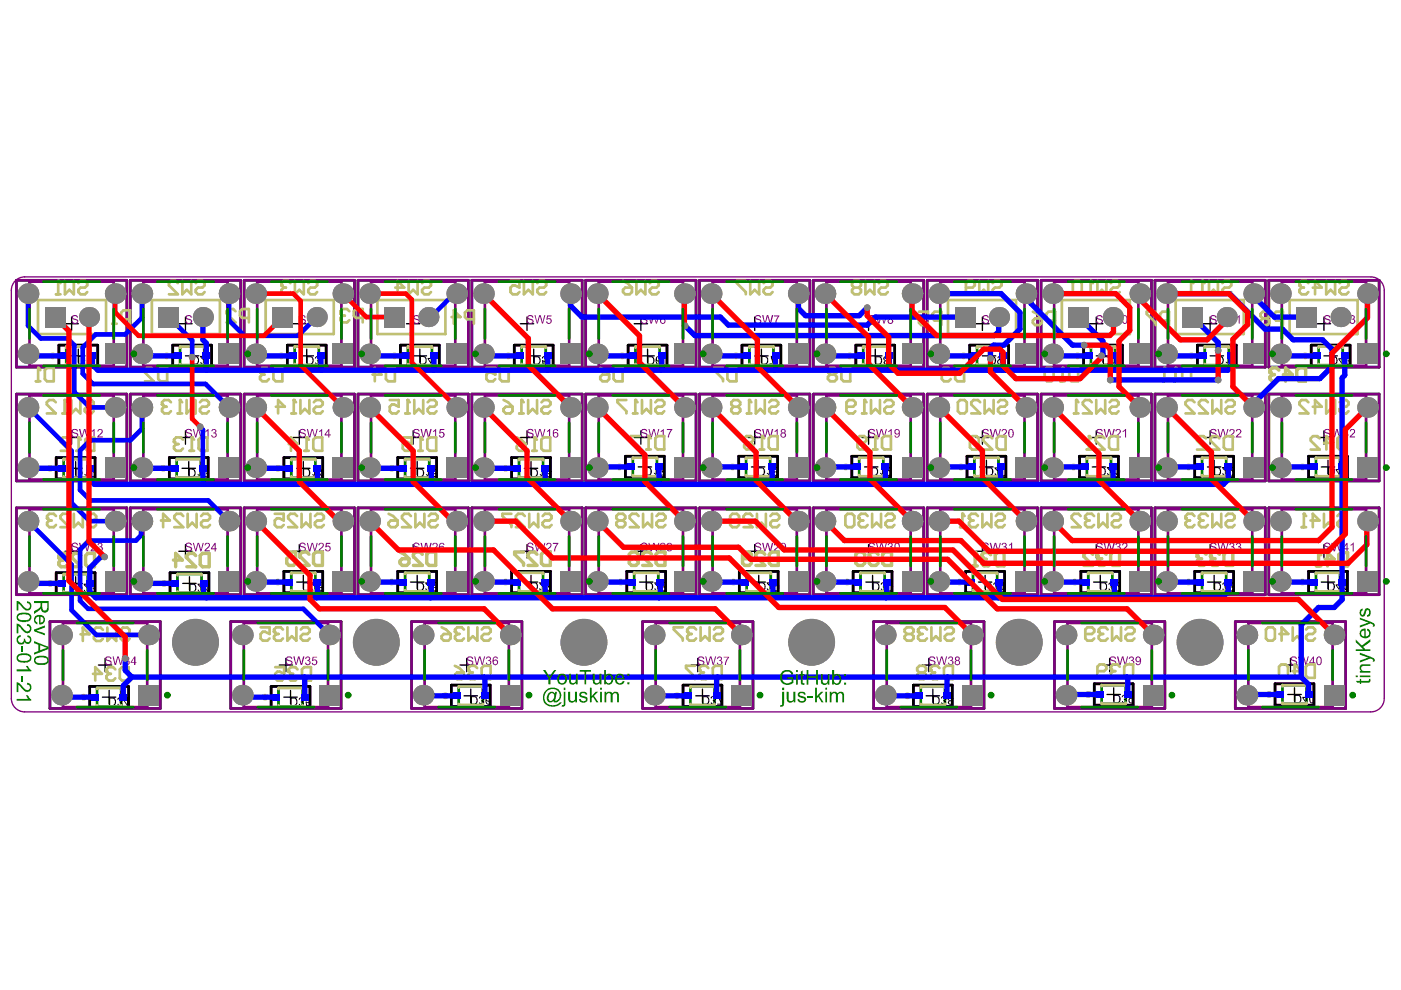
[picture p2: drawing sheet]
<svg xmlns="http://www.w3.org/2000/svg" width="297mm" height="210mm" viewBox="0 0 297 210" stroke-linecap="round" stroke-linejoin="round" font-family="sans-serif">
<g fill="none" stroke="#000" stroke-width=".28">
<path d="M13.8 68.6h2.8M15.2 75.5h2.8M15.2 67.2v2.9M16.6 74v2.9M37.9 68.6h2.8M39.3 75.5h2.9M39.3 67.2v2.9M40.7 74v2.9M62 68.6h2.9M63.5 67.2v2.9M63.6 75.5h2.9M65 74v2.9"/>
<path d="M86.2 68.6h2.8M87.6 75.5h2.8M87.6 67.2v2.9M89 74v2.9M110.3 68.6h2.9M111.7 75.5h2.9M111.7 67.2v2.9M113.2 74v2.9M134.5 68.6h2.8M135.9 75.5h2.8M135.9 67.2v2.9M137.3 74v2.9"/>
<path d="M158.6 68.6h2.8M160 75.5h2.9M160 67.2v2.9M161.4 74v2.9M182.7 68.6h2.9M184.2 75.5h2.8M184.2 67.2v2.9M185.6 74v2.9M206.9 68.6h2.8M208.3 75.5h2.8M208.3 67.2v2.9M209.7 74v2.9"/>
<path d="M231 68.6h2.8M232.4 75.5h2.9M232.4 67.2v2.9M233.8 74v2.9M255.1 68.6h2.9M256.6 75.5h2.8M256.6 67.2v2.9M258 74v2.9M279.3 68.6h2.8M280.7 75.5h2.8M280.7 67.2v2.9M282.1 74v2.9"/>
<path d="M13.8 92.8h2.8M14.6 99.3h2.9M15.2 91.3v2.9M16 97.9v2.8M37.9 92.8h2.8M38.6 99.3h2.8M39.3 91.3v2.9M40 97.9v2.8M62 92.8h2.9M62.9 99.3h2.8M63.5 91.3v2.9M64.3 97.9v2.8"/>
<path d="M86.2 92.8h2.8M87 99.3h2.9M87.6 91.3v2.9M88.5 97.9v2.8M110.3 92.8h2.9M111.2 99.3h2.8M111.7 91.3v2.9M112.6 97.9v2.8M134.5 92.8h2.8M135.3 99h2.8M135.9 91.3v2.9M136.7 97.6v2.8"/>
<path d="M158.6 92.8h2.8M159.3 99h2.9M160 91.3v2.9M160.7 97.6v2.8M182.7 92.8h2.9M183.3 99h2.8M184.2 91.3v2.9M184.7 97.6v2.8M206.9 92.8h2.8M207.7 99h2.9M208.3 91.3v2.9M209.1 97.6v2.8"/>
<path d="M231 92.8h2.8M231.6 99h2.8M232.4 91.3v2.9M233 97.6v2.8M255.1 92.8h2.9M256 99h2.8M256.6 91.3v2.9M257.4 97.6v2.8M279.3 92.8h2.8M280.1 99h2.9M280.7 91.3v2.9M281.6 97.6v2.8"/>
<path d="M13.8 116.9h2.8M15.2 115.5v2.8M37.9 116.9h2.8M39.3 115.5v2.8M62 116.9h2.9M63.5 115.5v2.8M86.2 116.9h2.8M87.6 115.5v2.8M110.3 116.9h2.9M111.7 115.5v2.8M134.5 116.9h2.8M135.9 115.5v2.8"/>
<path d="M158.6 116.9h2.8M160 115.5v2.8M182.7 116.9h2.9M184.2 115.5v2.8M206.9 116.9h2.8M208.3 115.5v2.8M231 116.9h2.8M232.4 115.5v2.8M255.1 116.9h2.9M256.6 115.5v2.8M279.3 116.9h2.8M280.7 115.5v2.8"/>
<path d="M14.6 123.7h2.9M16 122.3v2.8M22.3 139.6v2.8M38.8 123.7h2.8M40.2 122.3v2.8M60.6 139.6v2.8M62.9 123.4h2.8M64.3 122v2.8M87 123.4h2.9M88.5 122v2.8M99 139.6v2.8M111.2 123.4h2.8"/>
<path d="M112.6 122v2.8M135.6 123.4h2.8M137 122v2.8M147.9 139.6v2.8M159.4 123.4h2.9M160.9 122v2.8M183.6 123.4h2.8M185 122v2.8M196.9 139.6v2.8M207.4 123.4h2.9M208.9 122v2.8M231.9 123.4h2.8"/>
<path d="M233.3 122v2.8M235.3 139.6v2.8M256 123.4h2.8M257.4 122v2.8M273.6 139.6v2.8M280.1 123.4h2.9M281.6 122v2.8M20.9 141h2.8M21.7 147.8h2.9M23.1 146.4v2.8M59.2 141h2.8M60.2 147.8h2.8"/>
<path d="M61.6 146.4v2.8M97.5 141h2.9M98.4 147.5h2.8M99.8 146.1v2.8M146.5 141h2.9M147.5 147.5h2.9M148.9 146.1v2.8M195.5 141h2.9M196.4 147.5h2.8M197.8 146.1v2.8M233.8 141h2.9M234.7 147.2h2.8"/>
<path d="M236.1 145.8v2.9M272.2 141h2.8M273 147.2h2.9M274.5 145.8v2.9"/>
</g>
<g fill="none" stroke="#008000" stroke-width=".57">
<path d="M3.5 59.4h23.4v18.4h-23.4zM27.6 59.4h23.4v18.4h-23.4zM51.8 59.4h23.4v18.4h-23.4zM75.9 59.4h23.4v18.4h-23.4zM100 59.4h23.4v18.4h-23.4zM124.2 59.4h23.4v18.4h-23.4zM148.3 59.4h23.4v18.4h-23.4zM172.5 59.4h23.4v18.4h-23.4zM196.6 59.4h23.4v18.4h-23.4zM220.7 59.4h23.4v18.4h-23.4zM244.9 59.4h23.4v18.4h-23.4zM269 59.4h23.4v18.4h-23.4z"/>
<path d="M14 73.5h5.2v3.9h-5.2zM38.2 73.5h5.1v3.9h-5.1zM62.5 73.5h5.1v3.9h-5.1zM86.5 73.5h5.1v3.9h-5.1zM110.6 73.5h5.1v3.9h-5.1zM134.7 73.5h5.2v3.9h-5.2zM158.9 73.5h5.1v3.9h-5.1zM183 73.5h5.1v3.9h-5.1zM207.2 73.5h5.1v3.9h-5.1zM231.3 73.5h5.1v3.9h-5.1zM255.4 73.5h5.1v3.9h-5.1zM279.6 73.5h5.1v3.9h-5.1z"/>
<path d="M3.5 83.6h23.4v18.4h-23.4zM13.5 97.3h5.1v4h-5.1zM27.6 83.6h23.4v18.4h-23.4zM37.5 97.3h5.1v4h-5.1zM51.8 83.6h23.4v18.4h-23.4zM61.8 97.3h5.1v4h-5.1zM75.9 83.6h23.4v18.4h-23.4zM85.9 97.3h5.1v4h-5.1zM100 83.6h23.4v18.4h-23.4zM110 97.3h5.1v4h-5.1zM124.2 83.6h23.4v18.4h-23.4zM134.2 97h5.1v4h-5.1z"/>
<path d="M148.3 83.6h23.4v18.4h-23.4zM158.2 97h5.1v4h-5.1zM172.5 83.6h23.4v18.4h-23.4zM182.2 97h5.1v4h-5.1zM196.6 83.6h23.4v18.4h-23.4zM206.6 97h5.1v4h-5.1zM220.7 83.6h23.4v18.4h-23.4zM230.4 97h5.2v4h-5.2zM244.9 83.6h23.4v18.4h-23.4zM254.9 97h5.1v4h-5.1zM269 83.6h23.4v18.4h-23.4zM279 97h5.1v4h-5.1z"/>
<path d="M3.5 107.7h23.4v18.4h-23.4zM27.6 107.7h23.4v18.4h-23.4zM51.8 107.7h23.4v18.4h-23.4zM75.9 107.7h23.4v18.4h-23.4zM100 107.7h23.4v18.4h-23.4zM124.2 107.7h23.4v18.4h-23.4zM148.3 107.7h23.4v18.4h-23.4zM172.5 107.7h23.4v18.4h-23.4zM196.6 107.7h23.4v18.4h-23.4zM220.7 107.7h23.4v18.4h-23.4zM244.9 107.7h23.4v18.4h-23.4zM269 107.7h23.4v18.4h-23.4z"/>
<path d="M10.6 131.8h23.4v18.4h-23.4zM13.5 121.7h5.1v4h-5.1zM37.6 121.7h5.1v4h-5.1zM48.9 131.8h23.4v18.4h-23.4zM61.8 121.4h5.1v4h-5.1zM85.9 121.4h5.1v4h-5.1zM87.3 131.8h23.4v18.4h-23.4zM110 121.4h5.1v4h-5.1zM134.5 121.4h5.1v4h-5.1zM136.2 131.8h23.4v18.4h-23.4zM158.3 121.4h5.1v4h-5.1zM182.4 121.4h5.2v4h-5.2z"/>
<path d="M185.2 131.8h23.4v18.4h-23.4zM206.3 121.4h5.1v4h-5.1zM223.6 131.8h23.4v18.4h-23.4zM230.7 121.4h5.1v4h-5.1zM254.9 121.4h5.1v4h-5.1zM261.9 131.8h23.4v18.4h-23.4zM279 121.4h5.1v4h-5.1zM20.6 145.8h5.1v4h-5.1zM59 145.8h5.2v4h-5.2zM97.3 145.5h5.1v4h-5.1zM146.4 145.5h5.1v4h-5.1zM195.2 145.5h5.1v4h-5.1z"/>
<path d="M233.6 145.3h5.1v3.9h-5.1zM271.9 145.3h5.1v3.9h-5.1z"/>
</g>
<g fill="none" stroke="#800080" stroke-width=".57">
<path d="M3.5 59.4h23.4v18.4h-23.4zM6.3 59.7h17.8v17.9h-17.8zM27.6 59.4h23.4v18.4h-23.4zM30.4 59.7h17.9v17.9h-17.9zM51.8 59.4h23.4v18.4h-23.4zM54.5 59.7h17.9v17.9h-17.9zM75.9 59.4h23.4v18.4h-23.4zM78.7 59.7h17.8v17.9h-17.8zM100 59.4h23.4v18.4h-23.4zM102.8 59.7h17.9v17.9h-17.9zM124.2 59.4h23.4v18.4h-23.4zM126.9 59.7h17.9v17.9h-17.9z"/>
<path d="M148.3 59.4h23.4v18.4h-23.4zM151.1 59.7h17.8v17.9h-17.8zM172.5 59.4h23.4v18.4h-23.4zM175.2 59.7h17.9v17.9h-17.9zM196.6 59.4h23.4v18.4h-23.4zM199.4 59.7h17.8v17.9h-17.8zM220.7 59.4h23.4v18.4h-23.4zM223.5 59.7h17.9v17.9h-17.9zM244.9 59.4h23.4v18.4h-23.4zM247.6 59.7h17.9v17.9h-17.9zM269 59.4h23.4v18.4h-23.4zM271.8 59.7h17.8v17.9h-17.8z"/>
<path d="M12.5 73.2h8.2v4.5h-8.2zM36.6 73.2h8.3v4.5h-8.3zM60.9 73.2h8.3v4.5h-8.3zM84.9 73.2h8.2v4.5h-8.2zM109 73.2h8.3v4.5h-8.3zM133.2 73.2h8.2v4.5h-8.2zM157.3 73.2h8.3v4.5h-8.3zM181.5 73.2h8.2v4.5h-8.2zM205.6 73.2h8.2v4.5h-8.2zM229.7 73.2h8.3v4.5h-8.3zM253.9 73.2h8.2v4.5h-8.2zM278 73.2h8.2v4.5h-8.2z"/>
<path d="M3.5 83.6h23.4v18.4h-23.4zM6.3 83.8h17.8v17.9h-17.8zM11.9 97h8.3v4.6h-8.3zM27.6 83.6h23.4v18.4h-23.4zM30.4 83.8h17.9v17.9h-17.9zM35.9 97h8.2v4.6h-8.2zM51.8 83.6h23.4v18.4h-23.4zM54.5 83.8h17.9v17.9h-17.9zM60.2 97h8.2v4.6h-8.2zM75.9 83.6h23.4v18.4h-23.4zM78.7 83.8h17.8v17.9h-17.8zM84.3 97h8.3v4.6h-8.3z"/>
<path d="M100 83.6h23.4v18.4h-23.4zM102.8 83.8h17.9v17.9h-17.9zM108.5 97h8.2v4.6h-8.2zM124.2 83.6h23.4v18.4h-23.4zM126.9 83.8h17.9v17.9h-17.9zM132.6 96.7h8.2v4.6h-8.2zM148.3 83.6h23.4v18.4h-23.4zM151.1 83.8h17.8v17.9h-17.8zM156.6 96.7h8.3v4.6h-8.3zM172.5 83.6h23.4v18.4h-23.4zM175.2 83.8h17.9v17.9h-17.9zM180.6 96.7h8.2v4.6h-8.2z"/>
<path d="M196.6 83.6h23.4v18.4h-23.4zM199.4 83.8h17.8v17.9h-17.8zM205 96.7h8.3v4.6h-8.3zM220.7 83.6h23.4v18.4h-23.4zM223.5 83.8h17.9v17.9h-17.9zM228.9 96.7h8.2v4.6h-8.2zM244.9 83.6h23.4v18.4h-23.4zM247.6 83.8h17.9v17.9h-17.9zM253.3 96.7h8.2v4.6h-8.2zM269 83.6h23.4v18.4h-23.4zM271.8 83.8h17.8v17.9h-17.8zM277.4 96.7h8.3v4.6h-8.3z"/>
<path d="M3.5 107.7h23.4v18.4h-23.4zM6.3 108h17.8v17.8h-17.8zM27.6 107.7h23.4v18.4h-23.4zM30.4 108h17.9v17.8h-17.9zM51.8 107.7h23.4v18.4h-23.4zM54.5 108h17.9v17.8h-17.9zM75.9 107.7h23.4v18.4h-23.4zM78.7 108h17.8v17.8h-17.8zM100 107.7h23.4v18.4h-23.4zM102.8 108h17.9v17.8h-17.9zM124.2 107.7h23.4v18.4h-23.4zM126.9 108h17.9v17.8h-17.9z"/>
<path d="M148.3 107.7h23.4v18.4h-23.4zM151.1 108h17.8v17.8h-17.8zM172.5 107.7h23.4v18.4h-23.4zM175.2 108h17.9v17.8h-17.9zM196.6 107.7h23.4v18.4h-23.4zM199.4 108h17.8v17.8h-17.8zM220.7 107.7h23.4v18.4h-23.4zM223.5 108h17.9v17.8h-17.9zM244.9 107.7h23.4v18.4h-23.4zM247.6 108h17.9v17.8h-17.9zM269 107.7h23.4v18.4h-23.4zM271.8 108h17.8v17.8h-17.8z"/>
<path d="M10.6 131.8h23.4v18.4h-23.4zM11.9 121.4h8.3v4.6h-8.3zM13.4 132.1h17.8v17.8h-17.8zM36.1 121.4h8.2v4.6h-8.2zM48.9 131.8h23.4v18.4h-23.4zM51.7 132.1h17.9v17.8h-17.9zM60.2 121.1h8.2v4.6h-8.2zM84.3 121.1h8.3v4.6h-8.3zM87.3 131.8h23.4v18.4h-23.4zM90 132.1h17.9v17.8h-17.9zM108.5 121.1h8.2v4.6h-8.2zM132.9 121.1h8.2v4.6h-8.2z"/>
<path d="M136.2 131.8h23.4v18.4h-23.4zM139 132.1h17.9v17.8h-17.9zM156.7 121.1h8.3v4.6h-8.3zM180.9 121.1h8.2v4.6h-8.2zM185.2 131.8h23.4v18.4h-23.4zM188 132.1h17.9v17.8h-17.9zM204.7 121.1h8.3v4.6h-8.3zM223.6 131.8h23.4v18.4h-23.4zM226.3 132.1h17.9v17.8h-17.9zM229.2 121.1h8.2v4.6h-8.2zM253.3 121.1h8.2v4.6h-8.2zM261.9 131.8h23.4v18.4h-23.4z"/>
<path d="M264.7 132.1h17.8v17.8h-17.8zM277.4 121.1h8.3v4.6h-8.3zM19 145.5h8.3v4.6h-8.3zM57.5 145.5h8.2v4.6h-8.2zM95.7 145.3h8.2v4.5h-8.2zM144.8 145.3h8.3v4.5h-8.3zM193.7 145.3h8.2v4.5h-8.2zM232 145h8.2v4.5h-8.2zM270.3 145h8.3v4.5h-8.3z"/>
</g>
<g fill="none" stroke="#000" stroke-width=".57">
<path d="M12.5 73.2h8.2v4.5h-8.2zM36.6 73.2h8.3v4.5h-8.3zM60.9 73.2h8.3v4.5h-8.3zM84.9 73.2h8.2v4.5h-8.2zM109 73.2h8.3v4.5h-8.3zM133.2 73.2h8.2v4.5h-8.2zM157.3 73.2h8.3v4.5h-8.3zM181.5 73.2h8.2v4.5h-8.2zM205.6 73.2h8.2v4.5h-8.2zM229.7 73.2h8.3v4.5h-8.3zM253.9 73.2h8.2v4.5h-8.2zM278 73.2h8.2v4.5h-8.2z"/>
<path d="M11.9 97h8.3v4.6h-8.3zM35.9 97h8.2v4.6h-8.2zM60.2 97h8.2v4.6h-8.2zM84.3 97h8.3v4.6h-8.3zM108.5 97h8.2v4.6h-8.2zM132.6 96.7h8.2v4.6h-8.2zM156.6 96.7h8.3v4.6h-8.3zM180.6 96.7h8.2v4.6h-8.2zM205 96.7h8.3v4.6h-8.3zM228.9 96.7h8.2v4.6h-8.2zM253.3 96.7h8.2v4.6h-8.2zM277.4 96.7h8.3v4.6h-8.3z"/>
<path d="M11.9 121.4h8.3v4.6h-8.3zM36.1 121.4h8.2v4.6h-8.2zM60.2 121.1h8.2v4.6h-8.2zM84.3 121.1h8.3v4.6h-8.3zM108.5 121.1h8.2v4.6h-8.2zM132.9 121.1h8.2v4.6h-8.2zM156.7 121.1h8.3v4.6h-8.3zM180.9 121.1h8.2v4.6h-8.2zM204.7 121.1h8.3v4.6h-8.3zM229.2 121.1h8.2v4.6h-8.2zM253.3 121.1h8.2v4.6h-8.2zM277.4 121.1h8.3v4.6h-8.3z"/>
<path d="M19 145.5h8.3v4.6h-8.3zM57.5 145.5h8.2v4.6h-8.2zM95.7 145.3h8.2v4.5h-8.2zM144.8 145.3h8.3v4.5h-8.3zM193.7 145.3h8.2v4.5h-8.2zM232 145h8.2v4.5h-8.2zM270.3 145h8.3v4.5h-8.3z"/>
</g>
<g fill="#000">
<path d="M18.9 75.5h.3v1.8l-.7-.5v-.2l.4 .3zM42.4 75.5h1.2v.2h-.9l.6 .5a.6 .6 0 0 1 .2 1 .6 .6 0 0 1-1-.2v-.2h.2a.36 .36 0 0 0 .5 .3 .36 .36 0 0 0 0-.6l-.6-.6zM66.8 75.7h.1a.55 .55 0 0 1 .8-.1 .55 .55 0 0 1-.1 .9 .51 .51 0 0 1-.1 .8 .51 .51 0 0 1-.7-.4l.2-.1a.3 .3 0 0 0 .2 .4 .3 .3 0 0 0 .4-.2 .3 .3 0 0 0-.2-.4l-.2-.2a.38 .38 0 0 0 .5-.2 .38 .38 0 0 0-.3-.5 .38 .38 0 0 0-.5 .3h-.2zM114.9 75.7h.1a.65 .65 0 0 1 1 .1 .65 .65 0 0 1-.5 1l-.3-.2 .1 .5h.7v.2h-1l-.1-.9 .2-.1a.4 .4 0 0 0 .6 .1 .4 .4 0 0 0 0-.6 .4 .4 0 0 0-.6 .1v.1h-.3zM163.4 75.5h.3v.6l.6 1.2h-1.1v-.3h.8l-.4-.6zM236.2 75.5h.2v1.8l-.7-.4v-.2l.5 .2zM260.3 75.5h.2v1.8l-.6-.4v-.3l.4 .3zM261.7 75.5h.3v1.8l-.7-.5v-.2l.4 .3zM285.3 75.7h.1a.59 .59 0 0 1 .8-.1 .59 .59 0 0 1 0 .9h-.1a.51 .51 0 0 1-.1 .8 .51 .51 0 0 1-.7-.4l.2-.1a.3 .3 0 0 0 .3 .3 .3 .3 0 0 0 .3-.3 .3 .3 0 0 0-.4-.3v-.1a.37 .37 0 0 0 .5-.2 .37 .37 0 0 0-.3-.5 .37 .37 0 0 0-.4 .3h-.2zM18.4 99.3h.2v1.8h-.2l-.5-.4 .1-.2 .4 .3zM42.3 99.4h.3v1.8l-.7-.4v-.3l.4 .3zM66.6 99.3h.3v1.8l-.7-.4v-.2l.4 .3z"/>
<path d="M90.7 99.3h.3v1.9l-.7-.5v-.2l.4 .3zM114.9 99.3h.2v1.9l-.6-.4v-.3l.4 .3zM139.1 99h.2v1.8l-.7-.4v-.2l.5 .3zM163.1 99.1h.2v1.8l-.7-.4v-.2l.5 .2zM187 99.1h.3v1.8l-.7-.4v-.2l.4 .2zM236.7 99h.3v1.8l-.7-.4v-.2l.4 .3zM19.1 99.3h1.2v.2h-.9l.5 .5a.58 .58 0 0 1 .4 .7 .58 .58 0 0 1-.6 .5 .58 .58 0 0 1-.5-.6h.2a.36 .36 0 0 0 .6 .3 .36 .36 0 0 0-.1-.6l-.5-.4zM43.2 99.5a.59 .59 0 0 1 .9 0 .59 .59 0 0 1 0 .8h-.1a.51 .51 0 0 1-.1 .9 .51 .51 0 0 1-.8-.4l.3-.1a.33 .33 0 0 0 .3 .3 .33 .33 0 0 0 .3-.4 .33 .33 0 0 0-.4-.2v-.2a.38 .38 0 0 0 .5-.3 .38 .38 0 0 0-.4-.4 .38 .38 0 0 0-.3 .4l-.3-.1zM91.7 99.5a.61 .61 0 0 1 .8-.1 .61 .61 0 0 1 .2 .8 .61 .61 0 0 1-.8 .3l.1 .4h.7v.2h-.9l-.2-.9h.2a.4 .4 0 0 0 .6 .1 .4 .4 0 0 0 0-.6 .4 .4 0 0 0-.6 .1h-.2zM140.2 99h.2v.7l.6 1.1h-1.1v-.2h.8l-.4-.6zM210.8 99.1h1.2v.2l-.8 .1a1.06 1.06 0 0 1 .7 1.2 .58 .58 0 0 1-.6 .3 .58 .58 0 0 1-.5-.5l.3-.1a.38 .38 0 0 0 .3 .4 .38 .38 0 0 0 .4-.3 .38 .38 0 0 0-.3-.4l-.6-.6zM234.6 99h1.3v.2h-.9l.4 .4a.66 .66 0 0 1 .5 .6 .66 .66 0 0 1-.4 .6 .63 .63 0 0 1-.8-.5h.2a.37 .37 0 0 0 .6 .3 .37 .37 0 0 0-.1-.6l-.6-.6z"/>
<path d="M259.1 99h1.2v.2h-.9l.5 .6a.56 .56 0 0 1 .2 .9 .56 .56 0 0 1-.9-.4h.2a.35 .35 0 0 0 .5 .4 .35 .35 0 0 0 0-.7l-.7-.5zM260.5 99h1.2v.2h-.9l.5 .5a.59 .59 0 0 1 .4 .7 .59 .59 0 0 1-.7 .4l-.4-.2-.1-.3h.3a.38 .38 0 0 0 .6 .2 .38 .38 0 0 0-.2-.6l-.6-.5zM284.6 99h1.3v.2h-.9l.3 .3a.95 .95 0 0 1 .4 1.2 .58 .58 0 0 1-.6 .1 .58 .58 0 0 1-.4-.5h.2a.37 .37 0 0 0 .6 .3 .37 .37 0 0 0-.1-.6l-.7-.7zM17.7 123.8h1.2v.2h-.9l.3 .3a.79 .79 0 0 1 .4 1.2 .62 .62 0 0 1-1-.4h.3a.38 .38 0 0 0 .6 .2 .38 .38 0 0 0-.2-.7l-.6-.5zM19.3 123.9a.59 .59 0 0 1 .8-.1 .59 .59 0 0 1 0 .9l-.1 .1a.45 .45 0 0 1 .2 .6 .45 .45 0 0 1-.7 .1l-.3-.2 .2-.2a.3 .3 0 0 0 .3 .3 .3 .3 0 0 0 .3-.3 .3 .3 0 0 0-.4-.3v-.2a.37 .37 0 0 0 .5-.2 .37 .37 0 0 0-.3-.5 .37 .37 0 0 0-.4 .4h-.2zM41.8 123.8h1.3v.2h-1l.6 .5a.57 .57 0 0 1 .1 .9 .57 .57 0 0 1-.9-.3l.2-.1a.36 .36 0 0 0 .6 .3 .36 .36 0 0 0-.1-.6l-.6-.6zM66 123.5h1.2v.2h-.9l.6 .5a.72 .72 0 0 1 .2 .9h-.1a.6 .6 0 0 1-.6 .2 .6 .6 0 0 1-.4-.5h.3a.35 .35 0 0 0 .3 .3 .35 .35 0 0 0 .4-.3 .35 .35 0 0 0-.3-.4l-.6-.5zM67.5 123.7a.66 .66 0 0 1 .7-.2 .66 .66 0 0 1 .5 .6 .56 .56 0 0 1-.4 .5 .56 .56 0 0 1-.6-.1l.1 .6h.7v.2h-.8l-.3-1h.3a.41 .41 0 0 0 .5 .1 .41 .41 0 0 0 .1-.6 .41 .41 0 0 0-.6 0v.2h-.3zM90.2 123.5h1.1v.2h-.8l.3 .3a.66 .66 0 0 1 .5 .6 .66 .66 0 0 1-.3 .7 .63 .63 0 0 1-.8-.5h.2a.36 .36 0 0 0 .5 .2 .36 .36 0 0 0 0-.6l-.7-.6zM114.3 123.5h1.2v.2h-1l.5 .3a.67 .67 0 0 1 .3 1.2 .67 .67 0 0 1-1-.4l.2-.1a.37 .37 0 0 0 .3 .4 .37 .37 0 0 0 .5-.2 .37 .37 0 0 0-.3-.5l-.6-.6zM116 123.5h.2l.1 .7 .6 1.1h-1.2v-.2h.9l-.4-.6zM138.7 123.5h1.2v.2h-.9l.6 .5a.61 .61 0 0 1 .1 1 .61 .61 0 0 1-1-.4h.2a.38 .38 0 0 0 .7 .2 .38 .38 0 0 0-.2-.7l-.5-.4z"/>
<path d="M162.5 123.5h1.2v.2h-.8l.3 .3a.66 .66 0 0 1 .5 .6 .66 .66 0 0 1-.3 .7 .63 .63 0 0 1-.8-.5h.2a.37 .37 0 0 0 .6 .2 .37 .37 0 0 0-.1-.6l-.6-.6zM186.8 123.6h.1a.55 .55 0 0 1 .8 .1 .55 .55 0 0 1-.2 .8 .46 .46 0 0 1 .2 .7 .46 .46 0 0 1-.7 0l-.3-.2 .3-.2a.33 .33 0 0 0 .2 .4 .33 .33 0 0 0 .4-.4 .33 .33 0 0 0-.4-.3v-.2a.35 .35 0 0 0 .4-.2 .35 .35 0 0 0-.2-.4 .35 .35 0 0 0-.4 .3h-.3zM210.6 123.7h.1a.55 .55 0 0 1 .9-.1 .55 .55 0 0 1-.2 .9 .48 .48 0 0 1-.1 .8 .48 .48 0 0 1-.7-.5h.2a.28 .28 0 0 0 .3 .3 .28 .28 0 0 0 .3-.3 .28 .28 0 0 0-.3-.3l-.1-.2a.37 .37 0 0 0 .5-.2 .37 .37 0 0 0-.3-.5 .37 .37 0 0 0-.4 .4h-.2zM212.6 123.5h.2v1.8l-.7-.5 .1-.2 .4 .3zM235.1 123.7a.58 .58 0 0 1 .9-.1 .58 .58 0 0 1-.1 .9 .48 .48 0 0 1-.1 .8 .48 .48 0 0 1-.7-.4l.1-.1a.3 .3 0 0 0 .3 .3 .3 .3 0 0 0 .3-.2 .3 .3 0 0 0-.3-.4l-.1-.2a.38 .38 0 0 0 .6-.2 .38 .38 0 0 0-.3-.5 .38 .38 0 0 0-.5 .4h-.2zM236.4 123.5h1.2v.2h-.9l.5 .5a.57 .57 0 0 1 .2 .9 .57 .57 0 0 1-1-.3h.3a.33 .33 0 0 0 .5 .3 .33 .33 0 0 0 0-.6l-.7-.6zM259.2 123.6l.3-.1a.54 .54 0 0 1 .8 .2 .54 .54 0 0 1-.3 .8 .46 .46 0 0 1 .1 .7 .46 .46 0 0 1-.7 0l-.2-.2 .2-.2a.33 .33 0 0 0 .3 .4 .33 .33 0 0 0 .3-.4 .33 .33 0 0 0-.4-.3v-.2a.35 .35 0 0 0 .5-.2 .35 .35 0 0 0-.3-.4 .35 .35 0 0 0-.4 .3h-.3zM260.6 123.7a.6 .6 0 0 1 .9-.2 .6 .6 0 0 1 0 1h-.1a.5 .5 0 0 1-.1 .8 .5 .5 0 0 1-.7-.4l.2-.1a.3 .3 0 0 0 .2 .3 .3 .3 0 0 0 .3-.2 .3 .3 0 0 0-.3-.4v-.2a.35 .35 0 0 0 .4-.2 .35 .35 0 0 0-.2-.4 .35 .35 0 0 0-.4 .3h-.3zM285.3 123.5h.2v1.8l-.7-.5v-.2l.5 .2zM24.9 148.1h.1a.57 .57 0 0 1 .8-.1 .57 .57 0 0 1 0 .8h-.1a.51 .51 0 0 1-.1 .9 .51 .51 0 0 1-.7-.4l.2-.1a.32 .32 0 0 0 .3 .3 .32 .32 0 0 0 .3-.4 .32 .32 0 0 0-.4-.2v-.1a.35 .35 0 0 0 .5-.3 .35 .35 0 0 0-.3-.4 .35 .35 0 0 0-.4 .3l-.3-.1zM63.4 148a.57 .57 0 0 1 .9 0 .57 .57 0 0 1-.1 .8h-.1a.5 .5 0 0 1 0 .9 .5 .5 0 0 1-.8-.4l.2-.1a.31 .31 0 0 0 .4 .3 .31 .31 0 0 0 .3-.4 .31 .31 0 0 0-.4-.2v-.1a.37 .37 0 0 0 .5-.3 .37 .37 0 0 0-.3-.4 .37 .37 0 0 0-.5 .3l-.2-.1zM64.8 148.1a.61 .61 0 0 1 .9-.1 .61 .61 0 0 1 .1 .8 .61 .61 0 0 1-.8 .2l.1 .5h.8v.2h-1l-.1-.9 .2-.1a.4 .4 0 0 0 .6 .1 .4 .4 0 0 0 0-.6 .4 .4 0 0 0-.6 .1v.1l-.3-.1z"/>
<path d="M101.6 147.8a.57 .57 0 0 1 .9-.1 .57 .57 0 0 1-.1 .8 .48 .48 0 0 1 .1 .7 .48 .48 0 0 1-.6 .2l-.3-.3 .2-.2a.32 .32 0 0 0 .3 .3 .32 .32 0 0 0 .3-.3 .32 .32 0 0 0-.4-.3v-.1a.35 .35 0 0 0 .5-.2 .35 .35 0 0 0-.3-.5 .35 .35 0 0 0-.4 .3l-.3-.1zM150.7 147.8h.1a.59 .59 0 0 1 .8-.1 .59 .59 0 0 1 0 .8h-.1a.51 .51 0 0 1-.1 .9 .51 .51 0 0 1-.7-.4l.2-.1a.32 .32 0 0 0 .3 .3 .32 .32 0 0 0 .3-.3 .32 .32 0 0 0-.4-.3v-.1a.35 .35 0 0 0 .5-.2 .35 .35 0 0 0-.3-.5 .35 .35 0 0 0-.4 .3l-.2-.1zM152.3 147.6h.3l.2 .9 .5 .7v.2h-1.2v-.2h.9l-.4-.6zM199.6 147.8a.57 .57 0 0 1 .9-.1 .57 .57 0 0 1-.1 .8h-.1a.5 .5 0 0 1 0 .9 .5 .5 0 0 1-.8-.4l.2-.1a.32 .32 0 0 0 .4 .4 .32 .32 0 0 0 .3-.4 .32 .32 0 0 0-.5-.3v-.1a.35 .35 0 0 0 .5-.2 .35 .35 0 0 0-.3-.5 .35 .35 0 0 0-.4 .3l-.2-.1zM237.9 147.5h.1a.55 .55 0 0 1 .8-.1 .55 .55 0 0 1 0 .9h-.1a.5 .5 0 0 1-.1 .8 .5 .5 0 0 1-.7-.4l.2-.1a.3 .3 0 0 0 .2 .4 .3 .3 0 0 0 .4-.3 .3 .3 0 0 0-.3-.3l-.2-.2a.4 .4 0 0 0 .6-.2 .4 .4 0 0 0-.3-.6 .4 .4 0 0 0-.5 .4h-.2z"/>
<path d="M16.8 75.7h.4a.74 .74 0 0 1 .6 .7 .74 .74 0 0 1-.6 .7h-.4zM16.6 75.5v1.8h.6a.94 .94 0 0 0 .9-.9 .94 .94 0 0 0-.9-.9z"/>
<path d="M41 75.7h.3a.72 .72 0 0 1 .7 .7 .72 .72 0 0 1-.7 .7h-.3zM40.7 75.5v1.8h.8a.92 .92 0 0 0 .7-.7 .92 .92 0 0 0-.4-1z"/>
<path d="M65.2 75.7h.4a.69 .69 0 0 1 .7 .7 .69 .69 0 0 1-.7 .7h-.4zM65 75.5v1.8h.8a.91 .91 0 0 0 .7-.9 .91 .91 0 0 0-.9-.9z"/>
<path d="M89.2 75.7h.5a.74 .74 0 0 1 .5 .7 .74 .74 0 0 1-.5 .7h-.5zM89 75.5v1.8h.7a.95 .95 0 0 0 .8-.9 .95 .95 0 0 0-.8-.9z"/>
<path d="M90.9 76.1h.6v.9zM90.7 75.9l.8 1.4h.2v-1.2h.2v-.2h-.2v-.4h-.2v.4z"/>
<path d="M113.4 75.7h.4a.71 .71 0 0 1 .6 .5 .71 .71 0 0 1-.1 .7l-.3 .2h-.6zM113.1 75.5v1.8h.7a.91 .91 0 0 0 .8-.8 .91 .91 0 0 0-.7-1z"/>
<path d="M137.5 75.7h.4a.71 .71 0 0 1 .6 .6 .71 .71 0 0 1-.3 .7l-.7 .1zM137.3 75.5v1.8h.6a.97 .97 0 0 0 .8-.6 .97 .97 0 0 0-.2-1l-.2-.2z"/>
<path d="M139.1 75.7l-.1 .7a.65 .65 0 0 0 .3 .8 .65 .65 0 0 0 .9-.2l-.3-.1a.39 .39 0 0 1-.5 .2 .39 .39 0 0 1-.2-.5v-.1a.59 .59 0 0 0 1-.2 .59 .59 0 0 0-.5-.8zM139.3 75.8a.37 .37 0 0 1 .5 0 .37 .37 0 0 1 0 .5 .37 .37 0 0 1-.5 0z"/>
<path d="M161.6 75.7h.5a.74 .74 0 0 1 .6 .7 .74 .74 0 0 1-.6 .7h-.5zM161.4 75.5v1.8h.7a.95 .95 0 0 0 .8-.9 .95 .95 0 0 0-.8-.9z"/>
<path d="M185.8 75.7h.4a.71 .71 0 0 1 .6 .5 .71 .71 0 0 1-.1 .7l-.2 .2h-.7zM185.5 75.5v1.8h.8a.91 .91 0 0 0 .7-.9 .91 .91 0 0 0-.8-.9z"/>
<path d="M187.6 76.9a.3 .3 0 0 1 .6 0 .3 .3 0 0 1-.6 0zM187.5 76a.38 .38 0 0 1 .7 0 .38 .38 0 0 1-.7 0zM187.3 75.7v.6l.3 .2a.48 .48 0 0 0-.1 .7 .48 .48 0 0 0 .7 0 .48 .48 0 0 0-.1-.7 .53 .53 0 0 0 .2-.8 .53 .53 0 0 0-.8-.1z"/>
<path d="M209.9 75.7h.4a.71 .71 0 0 1 .6 .6 .71 .71 0 0 1-.3 .7l-.7 .1zM209.7 75.5v1.8h.7a.9 .9 0 0 0 .8-.9 .9 .9 0 0 0-.9-.9z"/>
<path d="M211.6 76.7a.4 .4 0 0 1 .8 0 .4 .4 0 0 1-.8 0zM211.6 75.6l-.1 .4h.1a.42 .42 0 0 1 .6-.2 .42 .42 0 0 1 .2 .6 .55 .55 0 0 0-.9 0 .55 .55 0 0 0 .3 .9 .7 .7 0 0 0 .8-.9 .74 .74 0 0 0-.2-.7 .74 .74 0 0 0-.8-.1z"/>
<path d="M234.1 75.7h.4a.69 .69 0 0 1 .6 .7 .69 .69 0 0 1-.6 .7h-.4zM233.8 75.5v1.8h.7a.94 .94 0 0 0 .8-.6 .94 .94 0 0 0-.3-1l-.2-.2z"/>
<path d="M237.3 75.7a.56 .56 0 0 1 .6 .3 .56 .56 0 0 1 0 .6 .37 .37 0 0 1-.4 .5 .37 .37 0 0 1-.3-.6zM237.1 75.7l-.1 .7a.64 .64 0 0 0 .2 .8 .64 .64 0 0 0 .8-.2l.2-.5a.86 .86 0 0 0-.7-1z"/>
<path d="M258.2 75.7h.4a.72 .72 0 0 1 .6 .7 .72 .72 0 0 1-.6 .7h-.4zM257.9 75.5v1.8h.8a.94 .94 0 0 0 .8-.9 .94 .94 0 0 0-.9-.9z"/>
<path d="M282.3 75.7h.5a.71 .71 0 0 1 .5 .6 .71 .71 0 0 1-.3 .7l-.7 .1zM282.1 75.5v1.8h.7a.9 .9 0 0 0 .8-.9 .9 .9 0 0 0-.8-.9z"/>
<path d="M284 76.2h.6v.8zM283.8 76v.2l.8 1.1h.2v-1.1h.2v-.2h-.2v-.5h-.2v.5z"/>
<path d="M16.2 99.5h.5a.72 .72 0 0 1 .5 .7 .72 .72 0 0 1-.4 .7h-.6zM16 99.3v1.8h.7a.97 .97 0 0 0 .8-.6 .97 .97 0 0 0-.3-1l-.2-.2z"/>
<path d="M40.2 99.5h.4a.72 .72 0 0 1 .7 .8 .72 .72 0 0 1-.7 .7h-.4zM40 99.4v1.8h.8a.94 .94 0 0 0 .7-.9 .94 .94 0 0 0-.7-.9z"/>
<path d="M64.5 99.5h.4a.76 .76 0 0 1 .6 .6 .76 .76 0 0 1-.3 .8h-.7zM64.3 99.3v1.8h.7a.9 .9 0 0 0 .8-.9 .9 .9 0 0 0-.9-.9z"/>
<path d="M67.6 100h.6v.8zM67.4 99.8v.2l.8 1.1h.2v-1.1h.2v-.2h-.2v-.5h-.2v.5z"/>
<path d="M88.6 99.5h.5a.74 .74 0 0 1 .6 .8 .74 .74 0 0 1-.6 .7h-.5zM88.4 99.3v1.9h.8a.95 .95 0 0 0 .7-1 .95 .95 0 0 0-.8-.9z"/>
<path d="M112.8 99.5h.4a.74 .74 0 0 1 .6 .8 .74 .74 0 0 1-.6 .7h-.4zM112.5 99.3v1.9h.8a.95 .95 0 0 0 .7-.9 .95 .95 0 0 0-.5-.9z"/>
<path d="M115.8 99.5l-.1 .7a.7 .7 0 0 0 .2 .8 .7 .7 0 0 0 .9 0l.1-.3h-.3a.38 .38 0 0 1-.4 .3 .38 .38 0 0 1-.3-.5v-.2a.6 .6 0 0 0 .9 0 .6 .6 0 0 0-.1-.9 .6 .6 0 0 0-.9 .1zM115.9 99.9a.4 .4 0 0 1 .8 0 .4 .4 0 0 1-.8 0z"/>
<path d="M136.9 99.2h.4a.75 .75 0 0 1 .6 .7 .75 .75 0 0 1-.3 .7h-.7zM136.7 99v1.8h.6a.9 .9 0 0 0 .9-.9 .9 .9 0 0 0-.9-.9z"/>
<path d="M160.9 99.3h.5a.7 .7 0 0 1 .6 .5 .7 .7 0 0 1-.2 .7l-.2 .2h-.7zM160.7 99.1v1.8h.7a.9 .9 0 0 0 .8-.9 .9 .9 0 0 0-.8-.9z"/>
<path d="M164.1 100.4a.3 .3 0 0 1 .6 0 .3 .3 0 0 1-.6 0zM164.1 99.6a.39 .39 0 0 1 .7 0 .39 .39 0 0 1-.7 0zM164 99.2l-.1 .6 .3 .2a.49 .49 0 0 0-.1 .7 .49 .49 0 0 0 .7 .1 .49 .49 0 0 0 0-.7l-.1-.1a.53 .53 0 0 0 .2-.8 .53 .53 0 0 0-.9 0z"/>
<path d="M184.9 99.3h.5a.69 .69 0 0 1 .6 .7 .69 .69 0 0 1-.6 .7h-.5zM184.7 99.1v1.8h.7a.94 .94 0 0 0 .8-.8 .94 .94 0 0 0-.6-1z"/>
<path d="M188.1 100.3a.38 .38 0 0 1 .7 0 .38 .38 0 0 1-.7 0zM188 99.2l-.1 .3h.2a.35 .35 0 0 1 .5-.2 .35 .35 0 0 1 .2 .5v.1a.56 .56 0 0 0-.9 .1 .56 .56 0 0 0 .4 .8 .56 .56 0 0 0 .7-.5l.1-.3a.76 .76 0 0 0-.3-.7 .76 .76 0 0 0-.8-.2z"/>
<path d="M209.3 99.3h.5a.67 .67 0 0 1 .6 .5 .67 .67 0 0 1-.3 .7l-.1 .2h-.7zM209.1 99.1v1.8h.7a.9 .9 0 0 0 .8-.9 .9 .9 0 0 0-.8-.9z"/>
<path d="M212.6 99.4a.46 .46 0 0 1 .6 0 .46 .46 0 0 1 0 .6 .43 .43 0 0 1-.1 .5 .43 .43 0 0 1-.5 0zM212.4 99.2l-.1 .6a.82 .82 0 0 0 .7 1.1 1.22 1.22 0 0 0 .1-1.8l-.4-.1z"/>
<path d="M233.2 99.2h.4a.69 .69 0 0 1 .6 .7 .69 .69 0 0 1-.6 .7h-.4zM233 99v1.8h.6a.9 .9 0 0 0 .9-.6 .9 .9 0 0 0-.4-1l-.3-.2z"/>
<path d="M257.7 99.2h.3a.69 .69 0 0 1 .7 .7 .69 .69 0 0 1-.7 .7h-.3zM257.4 99v1.8h.7a.9 .9 0 0 0 .8-.6 .9 .9 0 0 0-.4-1l-.2-.2z"/>
<path d="M281.7 99.2h.5a.74 .74 0 0 1 .6 .7 .74 .74 0 0 1-.4 .7h-.7zM281.5 99v1.8h.7a.9 .9 0 0 0 .8-.9 .9 .9 0 0 0-.8-.9z"/>
<path d="M283.4 99.7h.6v.8zM283.2 99.5v.2l.9 1.1h.1v-1.1h.3v-.2h-.3v-.5h-.2v.5z"/>
<path d="M16.2 124h.5a.72 .72 0 0 1 .5 .6 .72 .72 0 0 1-.4 .7h-.6zM16 123.8v1.8h.7a.89 .89 0 0 0 .8-1.3l-.5-.5z"/>
<path d="M40.4 124h.4a.69 .69 0 0 1 .6 .7 .69 .69 0 0 1-.6 .6h-.4zM40.1 123.8v1.8h.7a.94 .94 0 0 0 .8-.7 .94 .94 0 0 0-.3-1l-.1-.1z"/>
<path d="M43.4 124.4h.6v.8zM43.2 124.2v.2l.9 1.2h.1v-1.2h.3v-.2h-.3v-.4h-.2v.4z"/>
<path d="M64.5 123.7h.4a.75 .75 0 0 1 .6 .5 .75 .75 0 0 1-.2 .8l-.8 .1zM64.3 123.5v1.8h.7a.91 .91 0 0 0 .8-.7 .91 .91 0 0 0-.4-1l-.2-.1z"/>
<path d="M88.6 123.7h.5a.69 .69 0 0 1 .6 .7 .69 .69 0 0 1-.6 .7h-.5zM88.4 123.5v1.8h.7a.9 .9 0 0 0 .8-.9 .9 .9 0 0 0-.8-.9z"/>
<path d="M91.7 123.7l-.1 .8a.6 .6 0 0 0 .4 .8 .6 .6 0 0 0 .8-.5h-.3a.42 .42 0 0 1-.6 .2 .42 .42 0 0 1-.1-.6 .55 .55 0 0 0 .9 0 .55 .55 0 0 0-.2-.9h-.5zM91.8 124.1a.4 .4 0 0 1 .8 0 .4 .4 0 0 1-.8 0z"/>
<path d="M112.8 123.7h.4a.69 .69 0 0 1 .6 .7 .69 .69 0 0 1-.6 .7h-.4zM112.5 123.5v1.8h.7a.94 .94 0 0 0 .8-.9 .94 .94 0 0 0-.5-.9z"/>
<path d="M137.2 123.7h.4a.75 .75 0 0 1 .6 .6 .75 .75 0 0 1-.4 .8h-.6zM137 123.5v1.8h.6a.93 .93 0 0 0 .7-1.5l-.4-.3z"/>
<path d="M140.4 124.8a.3 .3 0 0 1 .6 0 .3 .3 0 0 1-.6 0zM140.4 124a.35 .35 0 0 1 .7 0 .35 .35 0 0 1-.7 0zM140.2 123.8v.4l.2 .2a.53 .53 0 0 0 .1 .8 .53 .53 0 0 0 .7-.2v-.4l-.2-.1a.59 .59 0 0 0 .1-1 .59 .59 0 0 0-.9 .3z"/>
<path d="M161.1 123.7h.4a.69 .69 0 0 1 .6 .7 .69 .69 0 0 1-.6 .7h-.4zM160.9 123.5v1.8h.6a.9 .9 0 0 0 .8-.7 .9 .9 0 0 0-.4-1l-.2-.1z"/>
<path d="M164.2 124.5l.1-.1a.36 .36 0 0 1 .5 .1 .36 .36 0 0 1 0 .5 .36 .36 0 0 1-.6-.1zM164.1 123.6l-.1 .3h.2a.38 .38 0 0 1 .5-.2 .38 .38 0 0 1 .3 .3v.3a.6 .6 0 0 0-.9 .1 .6 .6 0 0 0 .2 .9 .6 .6 0 0 0 .8-.3l.1-.6a.7 .7 0 0 0-.3-.8 .7 .7 0 0 0-.8 0z"/>
<path d="M185.2 123.7h.4a.69 .69 0 0 1 .7 .7 .69 .69 0 0 1-.7 .7h-.4zM184.9 123.5v1.8h.8a.93 .93 0 0 0 .6-1.5l-.4-.3z"/>
<path d="M188.4 123.8a.44 .44 0 0 1 .6 0 .44 .44 0 0 1 .1 .6 .42 .42 0 0 1-.1 .5 .42 .42 0 0 1-.5 .1l-.2-.4zM188.3 123.6l-.2 .4a.87 .87 0 0 0 .7 1.3 .92 .92 0 0 0 .5-1.3v-.1a.57 .57 0 0 0-.4-.5 .57 .57 0 0 0-.6 .2z"/>
<path d="M209 123.7h.5a.75 .75 0 0 1 .5 .6 .75 .75 0 0 1-.3 .8h-.7zM208.8 123.5v1.8h.7a.9 .9 0 0 0 .8-.9 .9 .9 0 0 0-.8-.9z"/>
<path d="M233.5 123.7h.4a.69 .69 0 0 1 .6 .7 .69 .69 0 0 1-.6 .7h-.4zM233.3 123.5v1.8h.7a.9 .9 0 0 0 .8-.7 .9 .9 0 0 0-.4-1l-.3-.1z"/>
<path d="M257.7 123.7h.3a.69 .69 0 0 1 .7 .7 .69 .69 0 0 1-.7 .7h-.3zM257.4 123.5v1.8h.7a.9 .9 0 0 0 .8-.7 .9 .9 0 0 0-.4-1l-.2-.1z"/>
<path d="M281.7 123.7h.5a.66 .66 0 0 1 .6 .4 .66 .66 0 0 1-.2 .7l-.1 .3h-.8zM281.5 123.5v1.8h.7a.96 .96 0 0 0 .8-.8 .96 .96 0 0 0-.5-1z"/>
<path d="M283.4 124.1h.6v.8zM283.2 123.9v.2l.9 1.2h.1v-1.2h.3v-.2h-.3v-.4h-.2v.4z"/>
<path d="M23.4 148.1h.3a.69 .69 0 0 1 .7 .6 .69 .69 0 0 1-.4 .7l-.6 .1zM23.1 147.9v1.8h.8a.91 .91 0 0 0 .7-1 .91 .91 0 0 0-.9-.8z"/>
<path d="M26.4 148.5h.6v.8zM26.2 148.3v.2l.8 1.2h.2v-1.2h.2v-.2h-.2v-.4h-.2v.4z"/>
<path d="M61.8 148.1h.4a.69 .69 0 0 1 .6 .7 .69 .69 0 0 1-.6 .7h-.4zM61.6 147.9v1.8h.6a.93 .93 0 0 0 .9-.7 .93 .93 0 0 0-.3-1l-.3-.1z"/>
<path d="M100 147.8h.4a.7 .7 0 0 1 .6 .5 .7 .7 0 0 1-.2 .8l-.1 .1h-.7zM99.8 147.6v1.8l1-.1a.94 .94 0 0 0 .5-1 .94 .94 0 0 0-.9-.7z"/>
<path d="M103.1 147.7l-.2 .5a.77 .77 0 0 0 .1 .9 .77 .77 0 0 0 .9 .2l.2-.3h-.2a.4 .4 0 0 1-.6 .2 .4 .4 0 0 1-.2-.6v-.1a.56 .56 0 0 0 1-.2 .56 .56 0 0 0-.7-.7zM103.1 148.2a.4 .4 0 0 1 .8 0 .4 .4 0 0 1-.8 0z"/>
<path d="M149.2 147.8h.3a.75 .75 0 0 1 .5 1.3l-.2 .1h-.6zM148.9 147.6v1.8h.7a.95 .95 0 0 0 .8-.8 .95 .95 0 0 0-.5-1z"/>
<path d="M198 147.8h.4a.69 .69 0 0 1 .6 .7 .69 .69 0 0 1-.6 .7h-.4zM197.8 147.6v1.8h.6a.94 .94 0 0 0 .8-.6 .94 .94 0 0 0-.3-1l-.2-.2z"/>
<path d="M201.2 149a.3 .3 0 0 1 .6 0 .3 .3 0 0 1-.6 0zM201.1 148.1a.4 .4 0 0 1 .8 0 .4 .4 0 0 1-.8 0zM201 147.8a.55 .55 0 0 0 .2 .7 .47 .47 0 0 0-.1 .8 .47 .47 0 0 0 .8 0 .47 .47 0 0 0-.1-.8 .55 .55 0 0 0 .1-.8 .55 .55 0 0 0-.8 0z"/>
<path d="M236.3 147.5h.4a.7 .7 0 0 1 .7 .5 .7 .7 0 0 1-.2 .8l-.2 .1h-.7zM236.1 147.3v1.8h.6a.9 .9 0 0 0 .9-.9 .9 .9 0 0 0-.9-.9z"/>
<path d="M239.4 148.6a.45 .45 0 0 1 .9 0 .45 .45 0 0 1-.9 0zM239.3 147.5v.3h.2a.39 .39 0 0 1 .5-.3 .39 .39 0 0 1 .2 .5v.2a.57 .57 0 0 0-1 .2 .57 .57 0 0 0 .7 .7 .99 .99 0 0 0 .4-1.4v-.1a.71 .71 0 0 0-1-.1z"/>
<path d="M274.7 147.5h.4a.69 .69 0 0 1 .6 .7 .69 .69 0 0 1-.6 .7h-.4zM274.4 147.3v1.8h.7a.94 .94 0 0 0 .8-.6 .94 .94 0 0 0-.3-1l-.2-.2z"/>
<path d="M276.3 148h.6v.8zM276.1 147.8v.2l.8 1.1h.2v-1.1h.2v-.2h-.2v-.5h-.2v.5z"/>
<path d="M277.9 147.5a.5 .5 0 0 1 .5 .2 .5 .5 0 0 1 .1 .6 .41 .41 0 0 1-.1 .6 .41 .41 0 0 1-.5 0 .41 .41 0 0 1-.1-.6zM277.7 147.5l-.1 .7a.71 .71 0 0 0 .8 .9 1.08 1.08 0 0 0-.3-1.8z"/>
</g>
<g fill="#800080">
<path d="M208.5 115.2a.67 .67 0 0 1 1.1 .4h-.2a.44 .44 0 0 0-.4-.4 .44 .44 0 0 0-.5 .4l.4 .2a.6 .6 0 0 1 .7 .3 .6 .6 0 0 1-.1 .7h-.2a.79 .79 0 0 1-1.1-.5h.3a.51 .51 0 0 0 .5 .4 .51 .51 0 0 0 .5-.4l-.5-.3a.58 .58 0 0 1-.6-.8z"/>
<path d="M209.8 115.1h.3l.4 1.5 .4-1.5h.3l.4 1.5 .4-1.5h.2l-.5 1.8h-.2l-.4-1.6-.5 1.6h-.3z"/>
<path d="M212.4 115.3a.54 .54 0 0 1 .8-.1 .54 .54 0 0 1 .1 .8 .56 .56 0 0 1-.2 .9 .56 .56 0 0 1-.7-.5h.2a.36 .36 0 0 0 .4 .3 .36 .36 0 0 0 .3-.4 .36 .36 0 0 0-.4-.3h-.1v-.2a.33 .33 0 0 0 .4-.3 .33 .33 0 0 0-.4-.3 .33 .33 0 0 0-.2 .4l-.2-.1z"/>
<path d="M213.9 115.5l.7-.5v1.9h-.2v-1.4l-.5 .3z"/>
<path d="M273.7 139.5a.71 .71 0 0 1 .7-.4 .71 .71 0 0 1 .6 .6l-.3 .1a.44 .44 0 0 0-.4-.4 .44 .44 0 0 0-.4 .4l.2 .1a.67 .67 0 0 1 .9 .7 .71 .71 0 0 1-.8 .5 .71 .71 0 0 1-.6-.7h.2a.52 .52 0 0 0 .5 .4 .52 .52 0 0 0 .5-.3l-.3-.3a.64 .64 0 0 1-.8-.7z"/>
<path d="M275.2 139.2h.2l.4 1.6 .4-1.6h.3l.4 1.6 .4-1.6h.2l-.5 1.8h-.2l-.5-1.6-.4 1.6h-.2z"/>
<path d="M235.4 139.4a.67 .67 0 0 1 .7-.2 .67 .67 0 0 1 .5 .5l-.2 .1a.45 .45 0 0 0-.4-.4 .45 .45 0 0 0-.5 .3l.4 .2a.74 .74 0 0 1 .8 .8 .79 .79 0 0 1-.9 .3 .79 .79 0 0 1-.6-.6h.2a.51 .51 0 0 0 .5 .4 .51 .51 0 0 0 .5-.4l-.1-.1a.78 .78 0 0 1-.9-.9z"/>
<path d="M236.8 139.2h.3l.4 1.6 .4-1.6h.3l.3 1.6 .5-1.6h.2l-.5 1.8h-.2l-.5-1.6-.4 1.6h-.3z"/>
<path d="M239.4 139.4a.52 .52 0 0 1 .7-.2 .52 .52 0 0 1 .2 .8h-.1a.58 .58 0 0 1 0 .9 .58 .58 0 0 1-.9-.4h.2a.37 .37 0 0 0 .5 .3 .37 .37 0 0 0 .3-.5 .37 .37 0 0 0-.5-.2v-.1a.3 .3 0 0 0 .3-.3 .3 .3 0 0 0-.2-.3 .3 .3 0 0 0-.4 .3h-.2z"/>
<path d="M60.7 139.5a.73 .73 0 0 1 .7-.3 .73 .73 0 0 1 .6 .5l-.3 .1a.44 .44 0 0 0-.4-.4 .44 .44 0 0 0-.4 .4l.3 .1a.62 .62 0 0 1 .7 .3 .62 .62 0 0 1-.1 .7h-.1a.74 .74 0 0 1-1.1-.5h.2a.52 .52 0 0 0 .5 .4 .52 .52 0 0 0 .5-.3l-.3-.3a.73 .73 0 0 1-.8-.7z"/>
<path d="M62.2 139.2h.3l.3 1.6 .4-1.6h.3l.4 1.6 .4-1.6h.3l-.5 1.8h-.3l-.5-1.6-.4 1.6h-.2z"/>
<path d="M64.8 139.4a.5 .5 0 0 1 .8-.2 .5 .5 0 0 1-.1 .8 .55 .55 0 0 1 .1 1 .55 .55 0 0 1-.9-.4l.2-.1a.35 .35 0 0 0 .4 .3 .35 .35 0 0 0 .3-.5 .35 .35 0 0 0-.5-.2v-.1a.31 .31 0 0 0 .4-.3 .31 .31 0 0 0-.2-.3 .31 .31 0 0 0-.4 .3h-.2z"/>
<path d="M66.3 139.2h.9v.2h-.7l-.1 .5a.6 .6 0 0 1 .8 .3 .6 .6 0 0 1-.4 .8 .6 .6 0 0 1-.7-.5h.2a.41 .41 0 0 0 .7 .1 .41 .41 0 0 0-.3-.6l-.3 .2-.3-.1z"/>
<path d="M22.4 139.4a.8 .8 0 0 1 1.3 .3l-.3 .1a.44 .44 0 0 0-.4-.4 .44 .44 0 0 0-.4 .4l.3 .1a.68 .68 0 0 1 .7 .9 .85 .85 0 0 1-1.4-.4h.3a.47 .47 0 0 0 .5 .4 .47 .47 0 0 0 .4-.5l-.6-.2a.47 .47 0 0 1-.4-.2 .47 .47 0 0 1 0-.5z"/>
<path d="M23.9 139.2h.2l.4 1.6 .4-1.6h.3l.4 1.6 .4-1.6h.2l-.5 1.8h-.2l-.5-1.6-.4 1.6h-.3z"/>
<path d="M26.5 139.2a.51 .51 0 0 1 .7 .1 .51 .51 0 0 1 .1 .7h-.1a.58 .58 0 0 1 0 .9 .58 .58 0 0 1-.9-.4h.2a.39 .39 0 0 0 .5 .4 .39 .39 0 0 0 .3-.6 .39 .39 0 0 0-.5-.2v-.1a.33 .33 0 0 0 .4-.3 .33 .33 0 0 0-.3-.4 .33 .33 0 0 0-.4 .4h-.2z"/>
<path d="M99 139.4a.8 .8 0 0 1 1.3 .3l-.2 .1a.44 .44 0 0 0-.4-.4 .44 .44 0 0 0-.4 .4l.2 .1a.68 .68 0 0 1 .8 .9 .85 .85 0 0 1-1.4-.4h.3a.47 .47 0 0 0 .5 .4 .47 .47 0 0 0 .4-.5l-.6-.2a.47 .47 0 0 1-.5-.2 .47 .47 0 0 1 0-.5z"/>
<path d="M100.6 139.2h.2l.3 1.6 .5-1.6h.2l.5 1.6 .3-1.6h.3l-.5 1.8h-.3l-.4-1.6-.4 1.6h-.3z"/>
<path d="M103.2 139.2a.51 .51 0 0 1 .7 .1 .51 .51 0 0 1 0 .7 .58 .58 0 0 1 0 .9 .58 .58 0 0 1-.9-.4h.2a.39 .39 0 0 0 .5 .4 .39 .39 0 0 0 .3-.6 .39 .39 0 0 0-.6-.2v-.1a.34 .34 0 0 0 .5-.3 .34 .34 0 0 0-.3-.4 .34 .34 0 0 0-.4 .4h-.2z"/>
<path d="M197 139.5a.73 .73 0 0 1 .7-.3 .73 .73 0 0 1 .6 .5l-.2 .1a.44 .44 0 0 0-.5-.4 .44 .44 0 0 0-.4 .4l.2 .1a.67 .67 0 0 1 .9 .7 .71 .71 0 0 1-.8 .5 .71 .71 0 0 1-.6-.7h.2a.52 .52 0 0 0 .5 .4 .52 .52 0 0 0 .5-.3l-.6-.4a.46 .46 0 0 1-.5-.2 .46 .46 0 0 1 0-.4z"/>
<path d="M198.5 139.2h.2l.4 1.6 .4-1.6h.3l.4 1.6 .4-1.6h.2l-.5 1.8h-.2l-.4-1.6-.5 1.6h-.2z"/>
<path d="M201.1 139.4a.55 .55 0 0 1 .6-.2 .55 .55 0 0 1 .4 .5l-.3 .3a.55 .55 0 0 1 .1 1 .55 .55 0 0 1-.9-.3v-.2h.2a.37 .37 0 0 0 .4 .3 .37 .37 0 0 0 .3-.5 .37 .37 0 0 0-.5-.2l.1-.1a.32 .32 0 0 0 .4-.3 .32 .32 0 0 0-.3-.4 .32 .32 0 0 0-.4 .4h-.2z"/>
<path d="M148.1 139.3l.2-.1a.81 .81 0 0 1 1 .5l-.2 .1a.44 .44 0 0 0-.4-.4 .44 .44 0 0 0-.5 .4l.2 .1a.66 .66 0 0 1 .8 .2 .66 .66 0 0 1 0 .7 .77 .77 0 0 1-1.3-.3v-.1h.3a.47 .47 0 0 0 .5 .4 .47 .47 0 0 0 .4-.5l-.6-.2a.5 .5 0 0 1-.4-.2 .5 .5 0 0 1 0-.6z"/>
<path d="M149.5 139.2h.2l.4 1.6 .4-1.6h.3l.5 1.6 .3-1.6h.2l-.5 1.8h-.2l-.4-1.6-.5 1.6h-.2z"/>
<path d="M152.1 139.5a.5 .5 0 0 1 .7-.3 .5 .5 0 0 1 .1 .8h-.1a.58 .58 0 0 1 .1 .9 .58 .58 0 0 1-.9-.4h.2a.4 .4 0 0 0 .5 .4 .4 .4 0 0 0 .3-.6 .4 .4 0 0 0-.6-.2l.1-.1a.31 .31 0 0 0 .4-.3 .31 .31 0 0 0-.3-.3 .31 .31 0 0 0-.3 .3h-.3z"/>
<path d="M153.4 139.2h1.2l-.5 1-.2 .8h-.3l.1-.5 .6-1.1h-.9z"/>
<path d="M280.9 115.2h.1a.67 .67 0 0 1 1 .4h-.2a.44 .44 0 0 0-.4-.4 .44 .44 0 0 0-.4 .4l.3 .2a.55 .55 0 0 1 .7 .3 .55 .55 0 0 1-.3 .7 .69 .69 0 0 1-1-.5h.2a.52 .52 0 0 0 .5 .4 .52 .52 0 0 0 .5-.4l-.4-.3a.54 .54 0 0 1-.7-.1 .54 .54 0 0 1 0-.7z"/>
<path d="M282.2 115.1h.3l.4 1.5 .4-1.5h.3l.4 1.5 .3-1.5h.3l-.5 1.8h-.2l-.4-1.6-.5 1.6h-.2z"/>
<path d="M286.4 115.5l.6-.5v1.9h-.2v-1.4l-.4 .3z"/>
<path d="M256.6 115.2h.1a.69 .69 0 0 1 .7-.2 .69 .69 0 0 1 .5 .6h-.2a.44 .44 0 0 0-.4-.4 .44 .44 0 0 0-.4 .5l.2 .1a.92 .92 0 0 1 .9 .6l-.1 .1a.77 .77 0 0 1-.7 .4 .77 .77 0 0 1-.7-.6h.3a.47 .47 0 0 0 .5 .4 .47 .47 0 0 0 .4-.4l-.3-.2a.75 .75 0 0 1-.8-.6z"/>
<path d="M258.2 115.1h.2l.3 1.5 .5-1.5h.3l.4 1.5 .3-1.5h.3l-.5 1.8h-.3l-.4-1.6-.4 1.6h-.3z"/>
<path d="M260.7 115.3l.1-.1a.49 .49 0 0 1 .7-.1 .49 .49 0 0 1 0 .8 .57 .57 0 0 1 0 1 .57 .57 0 0 1-.9-.5h.2a.37 .37 0 0 0 .5 .3 .37 .37 0 0 0 .2-.4 .37 .37 0 0 0-.5-.3v-.2a.31 .31 0 0 0 .4-.2 .31 .31 0 0 0-.3-.4 .31 .31 0 0 0-.3 .4l-.2-.1z"/>
<path d="M262.2 115.2a.52 .52 0 0 1 .7-.1 .52 .52 0 0 1 .1 .7l-.2 .1a.56 .56 0 0 1 .1 1 .56 .56 0 0 1-.8-.5h.2a.36 .36 0 0 0 .3 .4 .36 .36 0 0 0 .4-.4 .36 .36 0 0 0-.4-.4h-.1v-.2a.3 .3 0 0 0 .4-.2 .3 .3 0 0 0-.4-.4 .3 .3 0 0 0-.2 .4l-.2-.1z"/>
<path d="M232.5 115.3h.1a.67 .67 0 0 1 .7-.3 .67 .67 0 0 1 .5 .6h-.2a.44 .44 0 0 0-.5-.4 .44 .44 0 0 0-.4 .4l.4 .2a.58 .58 0 0 1 .6 .3 .58 .58 0 0 1-.1 .7 .87 .87 0 0 1-1.2-.4l.2-.1a.52 .52 0 0 0 .5 .4 .52 .52 0 0 0 .5-.4l-.3-.2a.76 .76 0 0 1-.8-.8z"/>
<path d="M234 115.1h.3l.3 1.5 .4-1.5h.3l.4 1.5 .4-1.5h.3l-.5 1.8h-.3l-.5-1.6-.4 1.6h-.2z"/>
<path d="M236.6 115.2a.49 .49 0 0 1 .7-.1 .49 .49 0 0 1 .1 .7l-.1 .1a.58 .58 0 0 1 0 1 .58 .58 0 0 1-.9-.4l.3-.1a.4 .4 0 0 0 .4 .4 .4 .4 0 0 0 .4-.5 .4 .4 0 0 0-.5-.3h-.1l.1-.2a.3 .3 0 0 0 .3-.2 .3 .3 0 0 0-.3-.4 .3 .3 0 0 0-.3 .4l-.2-.1z"/>
<path d="M238 115.3a.57 .57 0 0 1 .9 0 .57 .57 0 0 1-.2 .9l-.5 .5h.8v.2h-1.1l.1-.4 .2-.2a.78 .78 0 0 0 .6-1l-.5-.1-.2 .4h-.2z"/>
<path d="M184.2 115.3a.72 .72 0 0 1 .8-.3 .72 .72 0 0 1 .5 .6h-.2a.44 .44 0 0 0-.5-.4 .44 .44 0 0 0-.4 .5l.4 .1a.65 .65 0 0 1 .7 .8 .78 .78 0 0 1-.8 .3 .78 .78 0 0 1-.5-.6h.2a.47 .47 0 0 0 .4 .4 .47 .47 0 0 0 .5-.4l-.2-.2a.93 .93 0 0 1-.9-.6z"/>
<path d="M185.7 115.1h.3l.3 1.5 .4-1.5h.3l.5 1.5 .3-1.5h.2l-.5 1.8h-.2l-.4-1.6-.4 1.6h-.3z"/>
<path d="M188.3 115.3v-.1a.49 .49 0 0 1 .8-.1 .49 .49 0 0 1 0 .8 .57 .57 0 0 1 0 1 .57 .57 0 0 1-.9-.5h.2a.37 .37 0 0 0 .4 .3 .37 .37 0 0 0 .3-.4 .37 .37 0 0 0-.5-.3l.1-.2a.28 .28 0 0 0 .3-.2 .28 .28 0 0 0-.2-.3 .28 .28 0 0 0-.3 .2h-.3z"/>
<path d="M160.1 115.2a.71 .71 0 0 1 .8-.2 .71 .71 0 0 1 .5 .6h-.3a.44 .44 0 0 0-.4-.4 .44 .44 0 0 0-.4 .4l.3 .2a.58 .58 0 0 1 .7 .3 .58 .58 0 0 1-.2 .7 .73 .73 0 0 1-1.1-.5h.2a.52 .52 0 0 0 .5 .4 .52 .52 0 0 0 .5-.4l-.6-.3a.56 .56 0 0 1-.5-.8z"/>
<path d="M161.6 115.1h.3l.3 1.5 .4-1.5h.3l.4 1.5 .4-1.5h.3l-.6 1.8h-.2l-.4-1.6-.5 1.6h-.2z"/>
<path d="M164.2 115.2h.1a.59 .59 0 0 1 .9 .3 .59 .59 0 0 1-.5 .8l-.4 .4h1v.2h-1.3l.3-.6a.72 .72 0 0 0 .5-1.1l-.4 .1-.1 .3h-.2z"/>
<path d="M136 115.2a.82 .82 0 0 1 1.3 .4h-.3a.4 .4 0 0 0-.5-.4 .4 .4 0 0 0-.3 .5l.2 .1a.67 .67 0 0 1 .7 .2 .67 .67 0 0 1 0 .8h-.2a.69 .69 0 0 1-1.1-.5h.2a.52 .52 0 0 0 .5 .4 .52 .52 0 0 0 .5-.4l-.4-.3a.58 .58 0 0 1-.6-.8z"/>
<path d="M137.5 115.1h.2l.4 1.5 .4-1.5h.3l.3 1.5 .5-1.5h.2l-.5 1.8h-.2l-.5-1.6-.4 1.6h-.3z"/>
<path d="M140.1 115.2a.59 .59 0 0 1 .8 0 .59 .59 0 0 1 0 .8l-.7 .7h.9v.2h-1.2v-.3l.5-.4a.58 .58 0 0 0 .3-1l-.5 .1v.3h-.3z"/>
<path d="M111.8 115.3a.73 .73 0 0 1 .7-.3 .73 .73 0 0 1 .6 .6h-.2a.44 .44 0 0 0-.5-.4 .44 .44 0 0 0-.4 .5l.5 .1a.57 .57 0 0 1 .6 .4 .57 .57 0 0 1-.2 .6h-.2a.63 .63 0 0 1-.6 .1 .63 .63 0 0 1-.4-.6h.2a.47 .47 0 0 0 .5 .4 .47 .47 0 0 0 .5-.4l-.2-.2a.68 .68 0 0 1-.9-.8z"/>
<path d="M113.3 115.1h.2l.4 1.5 .4-1.5h.3l.4 1.5 .4-1.5h.2l-.5 1.8h-.2l-.4-1.6-.5 1.6h-.2z"/>
<path d="M115.8 115.3l.2-.1a.6 .6 0 0 1 .9 .2 .6 .6 0 0 1-.5 .9l-.3 .4h.8v.2h-1.1v-.4l.3-.2a.92 .92 0 0 0 .5-1l-.3-.1-.3 .4h-.2z"/>
<path d="M117.2 115.1h1.2l-.6 1.2-.1 .6h-.3l.1-.5 .6-1.1h-.9z"/>
<path d="M87.7 115.2a.71 .71 0 0 1 .7-.2 .71 .71 0 0 1 .5 .6h-.2a.44 .44 0 0 0-.4-.4 .44 .44 0 0 0-.4 .4l.3 .2a.58 .58 0 0 1 .7 .3 .58 .58 0 0 1-.2 .7h-.1a.73 .73 0 0 1-1-.5h.2a.52 .52 0 0 0 .5 .4 .52 .52 0 0 0 .5-.4l-.4-.3a.55 .55 0 0 1-.6-.1 .55 .55 0 0 1-.1-.7z"/>
<path d="M89.2 115.1h.2l.4 1.5 .4-1.5h.3l.4 1.5 .3-1.5h.3l-.5 1.8h-.3l-.3-1.6-.5 1.6h-.2z"/>
<path d="M91.8 115.2h.1a.55 .55 0 0 1 .8 .1 .55 .55 0 0 1-.2 .8l-.6 .6h.9v.2h-1.2l.2-.4 .3-.3a.52 .52 0 0 0 .4-.4 .52 .52 0 0 0-.2-.6l-.3 .1-.1 .3h-.2z"/>
<path d="M63.5 115.2h.1a.77 .77 0 0 1 1.2 .4h-.2a.44 .44 0 0 0-.4-.4 .44 .44 0 0 0-.5 .3l.2 .3a.72 .72 0 0 1 .9 .9h-.1a.77 .77 0 0 1-1.3-.4h.2a.52 .52 0 0 0 .5 .4 .52 .52 0 0 0 .5-.4l-.4-.3a.55 .55 0 0 1-.6-.1 .55 .55 0 0 1-.1-.7z"/>
<path d="M65.1 115.1h.2l.3 1.5 .5-1.5h.3l.3 1.5 .5-1.5h.2l-.5 1.8h-.3l-.4-1.6-.4 1.6h-.3z"/>
<path d="M67.7 115.2a.56 .56 0 0 1 .8 0 .56 .56 0 0 1 0 .8l-.7 .7h.9v.2h-1.3l.2-.4 .4-.3a.58 .58 0 0 0 .2-1l-.4 .1-.1 .3h-.2z"/>
<path d="M69.1 115.1h.9v.2h-.7l-.1 .5a.6 .6 0 0 1 .9 .6 .6 .6 0 0 1-.9 .4l-.3-.4h.3a.41 .41 0 0 0 .5 .3 .41 .41 0 0 0 .3-.5 .41 .41 0 0 0-.5-.3l-.5 .1z"/>
<path d="M39.4 115.3a.72 .72 0 0 1 .7-.3 .72 .72 0 0 1 .6 .6h-.2a.44 .44 0 0 0-.5-.4 .44 .44 0 0 0-.4 .5l.4 .1a.57 .57 0 0 1 .6 .3 .57 .57 0 0 1-.1 .7h-.1a.69 .69 0 0 1-1.1-.5h.2a.47 .47 0 0 0 .5 .4 .47 .47 0 0 0 .5-.4l-.3-.2a.68 .68 0 0 1-.8-.8z"/>
<path d="M40.9 115.1h.2l.4 1.5 .4-1.5h.3l.4 1.5 .4-1.5h.2l-.5 1.8h-.2l-.4-1.6-.5 1.6h-.2z"/>
<path d="M43.4 115.3l.1-.1a.6 .6 0 0 1 1 .1 .6 .6 0 0 1-.4 .9l-.5 .5h.9v.2h-1.1v-.4l.3-.2a.63 .63 0 0 0 .4-1l-.2-.1-.3 .2v.2h-.2z"/>
<path d="M15.4 115.2a.7 .7 0 0 1 1.1 .4h-.2a.44 .44 0 0 0-.4-.4 .44 .44 0 0 0-.5 .4l.3 .2a.87 .87 0 0 1 .9 .7 .8 .8 0 0 1-.8 .4 .8 .8 0 0 1-.7-.6h.3a.52 .52 0 0 0 .4 .4 .52 .52 0 0 0 .6-.4l-.5-.3a.56 .56 0 0 1-.5-.2 .56 .56 0 0 1 0-.6z"/>
<path d="M16.7 115.1h.3l.4 1.5 .4-1.5h.3l.4 1.5 .3-1.5h.3l-.5 1.8h-.2l-.4-1.6-.5 1.6h-.3z"/>
<path d="M19.3 115.2a.61 .61 0 0 1 1 .1 .61 .61 0 0 1-.2 .9l-.6 .5h.9v.2h-1.2l.3-.6a.88 .88 0 0 0 .6-.9l-.4-.2-.2 .4h-.2z"/>
<path d="M20.7 115.3l.1-.1a.49 .49 0 0 1 .7 0 .49 .49 0 0 1 0 .7 .57 .57 0 0 1 0 1 .57 .57 0 0 1-.9-.5h.2a.37 .37 0 0 0 .5 .3 .37 .37 0 0 0 .3-.4 .37 .37 0 0 0-.5-.3v-.2a.3 .3 0 0 0 .4-.2 .3 .3 0 0 0-.3-.4 .3 .3 0 0 0-.3 .4l-.3-.1z"/>
<path d="M280.8 67h.1a.67 .67 0 0 1 .6-.2 .67 .67 0 0 1 .5 .5l-.2 .1a.4 .4 0 0 0-.4-.4 .4 .4 0 0 0-.4 .5h.3a.74 .74 0 0 1 .8 .8l-.1 .2a.82 .82 0 0 1-1.3-.5h.2a.51 .51 0 0 0 .5 .5 .51 .51 0 0 0 .5-.5l-.4-.2a.73 .73 0 0 1-.8-.6z"/>
<path d="M282.2 66.8h.3l.4 1.6 .4-1.6h.3l.4 1.6 .3-1.6h.3l-.5 1.8h-.2l-.4-1.6-.5 1.6h-.2z"/>
<path d="M286.2 67.1a.53 .53 0 0 1 .6-.3 .53 .53 0 0 1 .4 .5v.2l-.2 .2a.56 .56 0 0 1 .2 .8 .56 .56 0 0 1-.8 0l-.3-.2 .3-.2a.35 .35 0 0 0 .3 .4 .35 .35 0 0 0 .4-.4 .35 .35 0 0 0-.5-.3v-.2a.32 .32 0 0 0 .5-.2 .32 .32 0 0 0-.3-.4 .32 .32 0 0 0-.4 .3h-.2z"/>
<path d="M256.6 67a.81 .81 0 0 1 1.3 .2v.1l-.2 .1a.44 .44 0 0 0-.4-.4 .44 .44 0 0 0-.4 .4l.2 .1a.65 .65 0 0 1 .8 .8 .76 .76 0 0 1-.8 .4 .76 .76 0 0 1-.6-.7h.3a.47 .47 0 0 0 .5 .5 .47 .47 0 0 0 .4-.5l-.3-.2a.55 .55 0 0 1-.8-.6z"/>
<path d="M258.2 66.8h.2l.3 1.6 .5-1.6h.3l.4 1.6 .3-1.6h.3l-.5 1.8h-.3l-.4-1.6-.4 1.6h-.3z"/>
<path d="M260.8 67.2l.7-.4v1.8h-.2v-1.4l-.5 .3z"/>
<path d="M262.2 67.2l.6-.4v1.8h-.2v-1.4l-.4 .3z"/>
<path d="M232.5 67.1a.73 .73 0 0 1 .7-.3 .73 .73 0 0 1 .6 .5l-.2 .1a.44 .44 0 0 0-.5-.4 .44 .44 0 0 0-.4 .4l.3 .1a.62 .62 0 0 1 .7 .3 .62 .62 0 0 1-.1 .7 .78 .78 0 0 1-1.2-.5h.2a.52 .52 0 0 0 .5 .5 .52 .52 0 0 0 .5-.4l-.5-.3a.56 .56 0 0 1-.6-.7z"/>
<path d="M234 66.8h.3l.3 1.6 .4-1.6h.3l.4 1.6 .4-1.6h.3l-.5 1.8h-.3l-.5-1.6-.4 1.6h-.2z"/>
<path d="M236.7 67.2l.6-.4v1.8h-.2v-1.4l-.4 .3z"/>
<path d="M208.4 67h.1a.67 .67 0 0 1 .6-.2 .67 .67 0 0 1 .5 .5l-.2 .1a.4 .4 0 0 0-.4-.4 .4 .4 0 0 0-.4 .5l.4 .1a.57 .57 0 0 1 .7 .6 .57 .57 0 0 1-.8 .5l-.6-.3-.1-.4h.3a.51 .51 0 0 0 .5 .5 .51 .51 0 0 0 .5-.5l-.4-.2a.73 .73 0 0 1-.8-.6z"/>
<path d="M209.8 66.8h.3l.4 1.6 .4-1.6h.3l.4 1.6 .4-1.6h.2l-.5 1.8h-.2l-.4-1.6-.5 1.6h-.3z"/>
<path d="M184.3 67h.1a.72 .72 0 0 1 1.1 .3l-.2 .1a.44 .44 0 0 0-.4-.4 .44 .44 0 0 0-.5 .4l.3 .1a.76 .76 0 0 1 .8 .9 .75 .75 0 0 1-.8 .3 .75 .75 0 0 1-.5-.7h.2a.47 .47 0 0 0 .4 .5 .47 .47 0 0 0 .5-.5l-.4-.2a.63 .63 0 0 1-.7-.7z"/>
<path d="M185.7 66.8h.3l.3 1.6 .4-1.6h.3l.5 1.6 .3-1.6h.2l-.5 1.8h-.2l-.4-1.6-.4 1.6h-.3z"/>
<path d="M160.1 67a.72 .72 0 0 1 1.3 .3l-.3 .1a.44 .44 0 0 0-.4-.4 .44 .44 0 0 0-.4 .4l.3 .1a.62 .62 0 0 1 .7 .3 .62 .62 0 0 1-.1 .7 .78 .78 0 0 1-1.2-.5h.2a.47 .47 0 0 0 .5 .5 .47 .47 0 0 0 .4-.5l-.2-.1a.89 .89 0 0 1-.8-.7z"/>
<path d="M161.6 66.8h.3l.3 1.6 .4-1.6h.3l.4 1.6 .4-1.6h.3l-.6 1.8h-.2l-.5-1.6-.4 1.6h-.2z"/>
<path d="M164.1 66.9h1.2v.2l-.5 .5-.3 1h-.2l.1-.5 .6-1h-.9z"/>
<path d="M136 67a.8 .8 0 0 1 1.3 .3l-.3 .1a.45 .45 0 0 0-.4-.4 .45 .45 0 0 0-.5 .3l.4 .3a.57 .57 0 0 1 .8 .6 .57 .57 0 0 1-.8 .5l-.6-.3-.1-.4h.2a.51 .51 0 0 0 .5 .5 .51 .51 0 0 0 .5-.5l-.3-.2a.73 .73 0 0 1-.8-.6z"/>
<path d="M137.5 66.8h.2l.4 1.6 .4-1.6h.3l.3 1.6 .5-1.6h.2l-.5 1.8h-.2l-.5-1.6-.4 1.6h-.3z"/>
<path d="M111.9 67l.1-.1a.67 .67 0 0 1 1.1 .4l-.2 .1a.44 .44 0 0 0-.4-.4 .44 .44 0 0 0-.5 .4l.2 .1a.76 .76 0 0 1 .9 .9 .75 .75 0 0 1-.8 .3 .75 .75 0 0 1-.6-.7h.2a.47 .47 0 0 0 .6 .5 .47 .47 0 0 0 .4-.5l-.2-.1a.75 .75 0 0 1-.9-.7z"/>
<path d="M113.3 66.8h.2l.4 1.6 .4-1.6h.3l.4 1.6 .4-1.6h.2l-.5 1.8h-.2l-.4-1.6-.5 1.6h-.2z"/>
<path d="M116 66.9h.9v.2h-.7l-.1 .4a.61 .61 0 0 1 .8 .3 .61 .61 0 0 1-.3 .8 .61 .61 0 0 1-.8-.4h.2a.41 .41 0 0 0 .6 .2 .41 .41 0 0 0 .1-.6 .41 .41 0 0 0-.6-.1l-.3 .1z"/>
<path d="M280.8 91.2l.1-.1a.67 .67 0 0 1 .7-.2 .67 .67 0 0 1 .4 .6h-.2a.44 .44 0 0 0-.4-.4 .44 .44 0 0 0-.4 .4l.5 .2a.56 .56 0 0 1 .6 .7 .56 .56 0 0 1-.9 .4l-.5-.3v-.3h.2a.51 .51 0 0 0 .5 .4 .51 .51 0 0 0 .5-.4l-.4-.2a.6 .6 0 0 1-.6-.2 .6 .6 0 0 1-.1-.6z"/>
<path d="M282.2 91h.3l.4 1.5 .4-1.5h.3l.4 1.5 .3-1.5h.3l-.5 1.8h-.2l-.4-1.6-.5 1.6h-.2z"/>
<path d="M286.3 91.1h.1a.57 .57 0 0 1 .8 .1 .57 .57 0 0 1-.3 .8l-.5 .5h.9v.3h-1.2v-.3l.4-.3a.92 .92 0 0 0 .5-1h-.5l-.1 .3h-.3z"/>
<path d="M256.6 91.2l.1-.1a.77 .77 0 0 1 1.2 .4h-.2a.44 .44 0 0 0-.4-.4 .44 .44 0 0 0-.4 .4l.2 .2a.93 .93 0 0 1 .9 .6 .79 .79 0 0 1-1.1 .5l-.3-.3-.1-.3 .3 .1a.45 .45 0 0 0 .5 .3 .45 .45 0 0 0 .4-.6h-.5a.63 .63 0 0 1-.6-.8z"/>
<path d="M258.2 91h.2l.3 1.5 .5-1.5h.3l.4 1.5 .3-1.5h.3l-.5 1.8h-.3l-.4-1.6-.4 1.6h-.3z"/>
<path d="M260.7 91.2a.61 .61 0 0 1 1 0 .61 .61 0 0 1-.4 .9l-.4 .4h.9v.3h-1.2l.1-.4 .2-.1a.86 .86 0 0 0 .6-1.1l-.4-.1-.3 .4h-.2z"/>
<path d="M262.1 91.1a.59 .59 0 0 1 .9 .1 .59 .59 0 0 1-.2 .8l-.5 .5h.9v.3h-1.2l.4-.7a.75 .75 0 0 0 .5-.9 .41 .41 0 0 0-.6 .3h-.2z"/>
<path d="M232.6 91.1a.77 .77 0 0 1 1.2 .4h-.2a.41 .41 0 0 0-.5-.4 .41 .41 0 0 0-.3 .5l.3 .1a.63 .63 0 0 1 .7 .7 .74 .74 0 0 1-.8 .4 .74 .74 0 0 1-.6-.6h.2a.47 .47 0 0 0 .5 .4 .47 .47 0 0 0 .5-.5l-.5-.1a.57 .57 0 0 1-.5-.8z"/>
<path d="M234 91h.3l.3 1.5 .4-1.5h.3l.4 1.5 .4-1.5h.3l-.5 1.8h-.3l-.5-1.6-.4 1.6h-.2z"/>
<path d="M236.6 91.1l.2-.1a.56 .56 0 0 1 .8 .3 .56 .56 0 0 1-.4 .7l-.5 .5h1v.3h-1.3l.2-.5 .4-.3a.57 .57 0 0 0 .2-.8 .29 .29 0 0 0-.3 0 .29 .29 0 0 0-.2 .3h-.2z"/>
<path d="M238 91.4l.5-.4h.3v1.8h-.3v-1.5l-.4 .3z"/>
<path d="M208.4 91.2l.1-.1a.67 .67 0 0 1 .6-.2 .67 .67 0 0 1 .5 .6h-.2a.44 .44 0 0 0-.4-.4 .44 .44 0 0 0-.5 .4l.5 .2a.56 .56 0 0 1 .7 .7 .56 .56 0 0 1-.9 .4h-.2l-.3-.3-.1-.3h.3a.51 .51 0 0 0 .5 .4 .51 .51 0 0 0 .5-.4l-.3-.2a.75 .75 0 0 1-.9-.7z"/>
<path d="M209.8 91h.3l.4 1.5 .4-1.5h.3l.4 1.5 .4-1.5h.2l-.5 1.8h-.2l-.4-1.6-.5 1.6h-.3z"/>
<path d="M212.4 91.2a.61 .61 0 0 1 1 0 .61 .61 0 0 1-.3 .9l-.5 .4h.9v.3h-1.2l.3-.6a.74 .74 0 0 0 .5-1l-.2-.1-.3 .4h-.2z"/>
<path d="M184.3 91.1a.77 .77 0 0 1 1.2 .4h-.2a.45 .45 0 0 0-.4-.4 .45 .45 0 0 0-.5 .3l.3 .3a.59 .59 0 0 1 .7 .2 .59 .59 0 0 1 0 .7 .73 .73 0 0 1-.8 .2 .73 .73 0 0 1-.4-.6h.2a.45 .45 0 0 0 .5 .4 .45 .45 0 0 0 .3-.6h-.3a.76 .76 0 0 1-.7-.6z"/>
<path d="M185.7 91h.3l.3 1.5 .4-1.5h.3l.5 1.5 .3-1.5h.2l-.5 1.8h-.2l-.4-1.6-.4 1.6h-.3z"/>
<path d="M188.3 91.4l.5-.2v-.2h.3v1.8h-.3v-1.5l-.3 .3h-.2z"/>
<path d="M160.1 91.1a.77 .77 0 0 1 1.3 .4h-.3a.41 .41 0 0 0-.4-.4 .41 .41 0 0 0-.4 .5l.3 .1a.68 .68 0 0 1 .8 .8l-.1 .1a.77 .77 0 0 1-1.3-.4h.2a.51 .51 0 0 0 .5 .4 .51 .51 0 0 0 .5-.4l-.3-.2a.62 .62 0 0 1-.7-.2 .62 .62 0 0 1-.1-.7z"/>
<path d="M161.6 91h.3l.3 1.5 .4-1.5h.3l.4 1.5 .4-1.5h.3l-.6 1.8h-.2l-.5-1.6-.4 1.6h-.2z"/>
<path d="M164.2 91.4l.7-.4v1.8h-.2v-1.5l-.4 .3z"/>
<path d="M136 91.2l.1-.1a.72 .72 0 0 1 1.2 .4h-.3a.44 .44 0 0 0-.5-.4 .44 .44 0 0 0-.4 .4l.5 .2a.56 .56 0 0 1 .7 .7 .56 .56 0 0 1-.9 .4h-.2l-.3-.3-.1-.3h.2a.51 .51 0 0 0 .5 .4 .51 .51 0 0 0 .5-.4l-.2-.2a.75 .75 0 0 1-.9-.7z"/>
<path d="M137.5 91h.2l.4 1.5 .4-1.5h.3l.3 1.5 .5-1.5h.2l-.5 1.8h-.2l-.5-1.6-.4 1.6h-.3z"/>
<path d="M140.1 91.4l.6-.4v1.8h-.2v-1.5l-.3 .3z"/>
<path d="M141.4 91h1.1l-.5 .9-.2 .9h-.2l.1-.6 .5-1h-.8z"/>
<path d="M111.9 91.1a.79 .79 0 0 1 1.2 .4h-.2a.44 .44 0 0 0-.4-.4 .44 .44 0 0 0-.5 .4l.2 .2a.67 .67 0 0 1 .9 .7 .76 .76 0 0 1-.7 .4 .76 .76 0 0 1-.7-.5h.2a.45 .45 0 0 0 .6 .3 .45 .45 0 0 0 .3-.6h-.3a.63 .63 0 0 1-.7-.6z"/>
<path d="M113.3 91h.2l.4 1.5 .4-1.5h.3l.4 1.5 .4-1.5h.2l-.5 1.8h-.2l-.4-1.6-.5 1.6h-.2z"/>
<path d="M116 91.4l.4-.4h.2v1.8h-.2v-1.5l-.3 .3z"/>
<path d="M87.7 91.1a.77 .77 0 0 1 1.2 .4h-.2a.41 .41 0 0 0-.5-.4 .41 .41 0 0 0-.3 .5l.2 .1a.68 .68 0 0 1 .8 .8l-.1 .1a.73 .73 0 0 1-.8 .2 .73 .73 0 0 1-.4-.6h.2a.51 .51 0 0 0 .5 .4 .51 .51 0 0 0 .5-.4l-.4-.2a.62 .62 0 0 1-.6-.2 .62 .62 0 0 1-.1-.7z"/>
<path d="M89.2 91h.2l.4 1.5 .4-1.5h.3l.4 1.5 .3-1.5h.3l-.5 1.8h-.3l-.3-1.6-.5 1.6h-.2z"/>
<path d="M91.8 91.4l.7-.4v1.8h-.2v-1.5l-.4 .3z"/>
<path d="M93.3 91h.9v.2h-.7l-.2 .5a.62 .62 0 0 1 .9 .3 .62 .62 0 0 1-.4 .8 .62 .62 0 0 1-.8-.5h.3a.38 .38 0 0 0 .5 .2 .38 .38 0 0 0 .1-.5 .38 .38 0 0 0-.6 0l-.2-.1z"/>
<path d="M63.5 91.2l.2-.1a.72 .72 0 0 1 1.1 .4h-.2a.45 .45 0 0 0-.4-.4 .45 .45 0 0 0-.5 .3l.5 .3a.56 .56 0 0 1 .6 .7 .56 .56 0 0 1-.8 .4h-.2l-.3-.3-.1-.3h.2a.51 .51 0 0 0 .5 .4 .51 .51 0 0 0 .5-.4l-.5-.3a.49 .49 0 0 1-.5-.2 .49 .49 0 0 1-.1-.5z"/>
<path d="M65.1 91h.2l.3 1.5 .5-1.5h.3l.3 1.5 .5-1.5h.2l-.5 1.8h-.3l-.4-1.6-.4 1.6h-.3z"/>
<path d="M67.7 91.4l.6-.4v1.8h-.2v-1.5l-.4 .3z"/>
<path d="M39.5 91.1a.77 .77 0 0 1 1.2 .4h-.2a.41 .41 0 0 0-.5-.4 .41 .41 0 0 0-.3 .5l.1 .1a.64 .64 0 0 1 .7 .1 .64 .64 0 0 1 .1 .7l-.2 .3h-.4a.63 .63 0 0 1-.7-.6h.2a.44 .44 0 0 0 .5 .4 .44 .44 0 0 0 .4-.6h-.3a.58 .58 0 0 1-.6-.8z"/>
<path d="M40.9 91h.2l.4 1.5 .4-1.5h.3l.4 1.5 .4-1.5h.2l-.5 1.8h-.2l-.4-1.6-.5 1.6h-.2z"/>
<path d="M43.6 91.4l.6-.4v1.8h-.2v-1.5l-.4 .3z"/>
<path d="M44.9 91.2a.52 .52 0 0 1 .8-.2 .52 .52 0 0 1 0 .8 .5 .5 0 0 1 .2 .7 .5 .5 0 0 1-.6 .3l-.4-.2-.1-.3h.2a.37 .37 0 0 0 .4 .3 .37 .37 0 0 0 .3-.5 .37 .37 0 0 0-.5-.2l.1-.2a.3 .3 0 0 0 .3-.3 .3 .3 0 0 0-.3-.3 .3 .3 0 0 0-.3 .3h-.2z"/>
<path d="M15.3 91.1a.74 .74 0 0 1 1.2 .4h-.2a.41 .41 0 0 0-.5-.4 .41 .41 0 0 0-.3 .5l.2 .1a.74 .74 0 0 1 .9 .7 .8 .8 0 0 1-.8 .4 .8 .8 0 0 1-.7-.6h.3a.55 .55 0 0 0 .4 .3 .55 .55 0 0 0 .6-.2l-.5-.3a.74 .74 0 0 1-.7-.8z"/>
<path d="M16.7 91h.3l.4 1.5 .4-1.5h.3l.4 1.5 .3-1.5h.3l-.5 1.8h-.2l-.4-1.6-.5 1.6h-.3z"/>
<path d="M19.4 91.4l.7-.4v1.8h-.3v-1.5l-.3 .3z"/>
<path d="M20.7 91.2a.6 .6 0 0 1 1 0 .6 .6 0 0 1-.3 .9l-.5 .4h.9v.3h-1.2v-.3l.4-.3a.78 .78 0 0 0 .4-1h-.4l-.1 .3h-.3z"/>
<path d="M87.7 67a.72 .72 0 0 1 1.2 .3l-.2 .1a.44 .44 0 0 0-.4-.4 .44 .44 0 0 0-.4 .4l.2 .1a.62 .62 0 0 1 .7 .3 .62 .62 0 0 1 0 .7h-.1a.74 .74 0 0 1-1.1-.5h.2a.52 .52 0 0 0 .5 .5 .52 .52 0 0 0 .5-.4l-.5-.3a.53 .53 0 0 1-.6-.2 .53 .53 0 0 1 0-.6z"/>
<path d="M89.2 66.8h.2l.4 1.6 .4-1.6h.3l.4 1.6 .3-1.6h.3l-.5 1.8h-.3l-.4-1.6-.4 1.6h-.2z"/>
<path d="M63.5 67a.8 .8 0 0 1 1.3 .3l-.2 .1a.44 .44 0 0 0-.4-.4 .44 .44 0 0 0-.5 .3l.4 .3a.57 .57 0 0 1 .7 .6 .57 .57 0 0 1-.7 .5l-.6-.3-.1-.4h.2a.51 .51 0 0 0 .5 .5 .51 .51 0 0 0 .5-.5l-.3-.2a.65 .65 0 0 1-.8-.8z"/>
<path d="M65.1 66.8h.2l.3 1.6 .5-1.6h.3l.3 1.6 .5-1.6h.2l-.5 1.8h-.3l-.4-1.6-.4 1.6h-.3z"/>
<path d="M67.6 67a.56 .56 0 0 1 .7-.2 .56 .56 0 0 1 .3 .7l-.2 .2a.56 .56 0 0 1 0 .9 .56 .56 0 0 1-.9-.4l.2-.1a.35 .35 0 0 0 .4 .4 .35 .35 0 0 0 .3-.4 .35 .35 0 0 0-.5-.3v-.2a.32 .32 0 0 0 .5-.1 .32 .32 0 0 0-.2-.5 .32 .32 0 0 0-.4 .2l-.3 .1z"/>
<path d="M39.5 67l.1-.1a.67 .67 0 0 1 1.1 .4l-.2 .1a.44 .44 0 0 0-.5-.4 .44 .44 0 0 0-.4 .4l.3 .1a.64 .64 0 0 1 .7 .3 .64 .64 0 0 1-.1 .7l-.2 .1a.69 .69 0 0 1-1-.6h.2a.47 .47 0 0 0 .5 .5 .47 .47 0 0 0 .5-.5l-.4-.2a.61 .61 0 0 1-.6-.2 .61 .61 0 0 1 0-.6z"/>
<path d="M40.9 66.8h.2l.4 1.6 .4-1.6h.3l.4 1.6 .4-1.6h.2l-.5 1.8h-.2l-.4-1.6-.5 1.6h-.2z"/>
<path d="M43.5 67a.64 .64 0 0 1 1 .1 .64 .64 0 0 1-.4 .9l-.5 .5h.9v.1h-1.1v-.3l.5-.4a.45 .45 0 0 0 .4-.4 .45 .45 0 0 0-.3-.5l-.4 .2v.2l-.2-.1z"/>
<path d="M15.3 67a.72 .72 0 0 1 1.2 .3l-.2 .1a.44 .44 0 0 0-.4-.4 .44 .44 0 0 0-.5 .4l.3 .1a.62 .62 0 0 1 .7 .3 .62 .62 0 0 1 0 .7h-.1a.74 .74 0 0 1-1.2-.5h.3a.51 .51 0 0 0 .5 .5 .51 .51 0 0 0 .5-.5l-.4-.2a.73 .73 0 0 1-.8-.6z"/>
<path d="M16.7 66.8h.3l.4 1.6 .4-1.6h.3l.4 1.6 .3-1.6h.3l-.5 1.8h-.2l-.4-1.6-.5 1.6h-.3z"/>
<path d="M19.4 67.2l.7-.4v1.8h-.3v-1.4l-.4 .3z"/>
<path d="M278.4 139.5l-.6 .9h.6zM278.4 139.2h.2v1.2h.3v.1h-.3v.5h-.2v-.5h-.8z"/>
<path d="M279.4 139.5l-.1 .3a.71 .71 0 0 0 .4 1 1.04 1.04 0 0 0 0-1.4zM279.1 139.5a.68 .68 0 0 1 .9-.1 .68 .68 0 0 1 .2 .9 .6 .6 0 0 1-.6 .8 .6 .6 0 0 1-.5-.8z"/>
<path d="M241 139.8a.37 .37 0 0 0 .7 0 .37 .37 0 0 0-.7 0zM240.8 139.5a.65 .65 0 0 1 .8-.2 .65 .65 0 0 1 .3 .7 .69 .69 0 0 1-.2 .9 .69 .69 0 0 1-.9-.1v-.2l.2-.1a.34 .34 0 0 0 .4 .3 .34 .34 0 0 0 .2-.4l.1-.2a.59 .59 0 0 1-.8 .1 .59 .59 0 0 1-.1-.8z"/>
<path d="M28.4 139.5l-.5 .9h.5zM28.5 139.2h.2v1.2h.2v.1h-.2v.5h-.3v-.5h-.7z"/>
<path d="M104.6 139.4a.58 .58 0 0 1 .6-.2 .58 .58 0 0 1 .4 .4l-.2 .1a.41 .41 0 0 0-.6-.3 .41 .41 0 0 0-.1 .6h-.1a.58 .58 0 0 1 .9 .2 .58 .58 0 0 1-.4 .8 .58 .58 0 0 1-.7-.7v-.3zM104.6 140.4a.4 .4 0 0 0 .8 0 .4 .4 0 0 0-.8 0z"/>
<path d="M202.7 139.7a.27 .27 0 0 0 .5 0 .27 .27 0 0 0-.5 0zM202.6 140.5a.36 .36 0 0 0 .7 0 .36 .36 0 0 0-.7 0zM202.5 139.3a.51 .51 0 0 1 .8 0 .51 .51 0 0 1 0 .7 .55 .55 0 0 1 .1 .9 .55 .55 0 0 1-.8 0 .55 .55 0 0 1 .1-.9l-.2-.2z"/>
<path d="M285.5 115.5l-.6 .8h.6zM285.5 115.1h.2v1.2h.2v.2h-.2v.4h-.2v-.4h-.8v-.2z"/>
<path d="M189.9 115.4l-.1 .4a.71 .71 0 0 0 .5 1v-.1a1.01 1.01 0 0 0 .1-1.3l-.1-.2zM189.8 115.2h.1a.68 .68 0 0 1 .8 .1 .68 .68 0 0 1 .1 .8 .61 .61 0 0 1-.6 .8 .61 .61 0 0 1-.6-.8v-.6z"/>
<path d="M165.6 115.6a.4 .4 0 0 0 .8 0 .4 .4 0 0 0-.8 0zM165.5 115.3l.1-.1a.69 .69 0 0 1 .8 0 .69 .69 0 0 1 .3 .8 .74 .74 0 0 1-.2 .7 .74 .74 0 0 1-.8 .1l-.2-.3h.2a.42 .42 0 0 0 .6 .1 .42 .42 0 0 0 .1-.6 .57 .57 0 0 1-.8 .1 .57 .57 0 0 1-.1-.8z"/>
<path d="M141.7 115.5a.3 .3 0 0 0 .6 0 .3 .3 0 0 0-.6 0zM141.6 116.3a.37 .37 0 0 0 .7 0 .37 .37 0 0 0-.7 0zM141.4 115.2a.51 .51 0 0 1 .8-.1 .51 .51 0 0 1 0 .8 .55 .55 0 0 1 .1 .8 .55 .55 0 0 1-.8 0 .55 .55 0 0 1 .2-.8l-.3-.3z"/>
<path d="M93.2 115.3a.57 .57 0 0 1 .6-.2 .57 .57 0 0 1 .4 .4h-.2a.36 .36 0 0 0-.4-.3 .36 .36 0 0 0-.3 .4v.4a.55 .55 0 0 1 .7-.2 .55 .55 0 0 1 .2 .7 .66 .66 0 0 1-.9 .3 .66 .66 0 0 1-.3-.9zM93.3 116a.41 .41 0 0 0 .3 .7 .41 .41 0 0 0 .5-.5 .41 .41 0 0 0-.7-.2z"/>
<path d="M45.5 115.5l-.6 .8h.6zM45.5 115.1h.2v1.2h.2v.2h-.2v.4h-.2v-.4h-.8v-.2z"/>
<path d="M285.5 67.2l-.6 .8h.6zM285.5 66.8h.2v1.2h.2v.2h-.2v.4h-.2v-.4h-.8z"/>
<path d="M238.2 67.2l-.1 .4a.53 .53 0 0 0 0 .6 .53 .53 0 0 0 .6 .2l.1-.3a.98 .98 0 0 0-.3-1.1zM238 67a.65 .65 0 0 1 .9 0 .65 .65 0 0 1 .1 .8 .61 .61 0 0 1-.4 .9 .61 .61 0 0 1-.7-.7z"/>
<path d="M212.5 67.4a.4 .4 0 0 0 .8 0 .4 .4 0 0 0-.8 0zM212.4 67a.73 .73 0 0 1 .9 .1 .73 .73 0 0 1 .2 .9 .59 .59 0 0 1-.4 .7 .59 .59 0 0 1-.7-.4l.2-.1a.38 .38 0 0 0 .4 .3 .38 .38 0 0 0 .3-.5v-.2a.59 .59 0 0 1-.8 .1 .59 .59 0 0 1-.1-.9z"/>
<path d="M188.5 67.3a.3 .3 0 0 0 .6 0 .3 .3 0 0 0-.6 0zM188.5 68.1a.37 .37 0 0 0 .7 0 .37 .37 0 0 0-.7 0zM188.3 67a.5 .5 0 0 1 .8-.1 .5 .5 0 0 1 0 .8 .56 .56 0 0 1 .1 .8 .56 .56 0 0 1-.9 0 .45 .45 0 0 1-.1-.5 .45 .45 0 0 1 .4-.3l-.3-.3z"/>
<path d="M140.1 67a.57 .57 0 0 1 .6-.2 .57 .57 0 0 1 .4 .4l-.2 .1a.38 .38 0 0 0-.5-.3 .38 .38 0 0 0-.2 .5v.2a.57 .57 0 0 1 .9 .3 .57 .57 0 0 1-.8 .6 1.36 1.36 0 0 1-.2-1.6zM140.2 68.1a.38 .38 0 0 0 .7 0 .38 .38 0 0 0-.7 0z"/>
<path d="M285.5 91.3l-.6 .8h.6zM285.5 91h.2v1.1h.2v.2h-.2v.5h-.2v-.5h-.8v-.2z"/>
<path d="M214.1 91.2l-.1 .4a.78 .78 0 0 0 .4 1l.3-.2v-.4a.54 .54 0 0 0 0-.6 .54 .54 0 0 0-.5-.2zM213.9 91.2a.56 .56 0 0 1 .7-.2 .56 .56 0 0 1 .3 .6 .85 .85 0 0 1-.6 1.2 1.28 1.28 0 0 1-.4-1.6z"/>
<path d="M189.8 91.5a.42 .42 0 0 0 .8 0 .42 .42 0 0 0-.8 0zM189.7 91.2a.7 .7 0 0 1 .9-.1 .7 .7 0 0 1 .2 .9 .6 .6 0 0 1-.5 .7 .6 .6 0 0 1-.7-.4h.2a.39 .39 0 0 0 .6 .2 .39 .39 0 0 0 .2-.5v-.1a.56 .56 0 0 1-.8 .1 .56 .56 0 0 1-.1-.8z"/>
<path d="M165.8 91.4a.3 .3 0 0 0 .6 0 .3 .3 0 0 0-.6 0zM165.7 92.3a.4 .4 0 0 0 .8 0 .4 .4 0 0 0-.8 0zM165.6 91.1a.54 .54 0 0 1 .7-.1 .54 .54 0 0 1 .3 .6l-.3 .1a.55 .55 0 0 1 .2 .8 .55 .55 0 0 1-.8 .1 .55 .55 0 0 1 0-.8l.1-.1-.3-.1z"/>
<path d="M117.3 91.2a.58 .58 0 0 1 .6-.3 .58 .58 0 0 1 .5 .5h-.2a.42 .42 0 0 0-.6-.2 .42 .42 0 0 0-.2 .6 .56 .56 0 0 1 .9 .1 .56 .56 0 0 1-.2 .8 .56 .56 0 0 1-.8-.3zM117.5 92.2a.37 .37 0 0 0 .7 0 .37 .37 0 0 0-.7 0z"/>
<path d="M69.6 91.3l-.6 .8h.6zM69.7 91h.1v1.1h.3v.2h-.3v.5h-.2v-.5h-.8v-.2z"/>
<path d="M92.3 67.2l-.5 .8h.5zM92.4 66.8h.2v1.2h.2v.2h-.2v.4h-.3v-.4h-.8z"/>
</g>
<path d="M3 59.8a2.84 2.84 0 0 1 2.2-1.1h285.4a2.84 2.84 0 0 1 2.9 2.8v86.6a2.84 2.84 0 0 1-2.9 2.8h-285.4a2.84 2.84 0 0 1-2.8-2.8v-86.6l.1-.6z" fill="none" stroke="#800080" stroke-width=".28"/>
<g fill="none" stroke="#c0c073" stroke-width=".57">
<path d="M8.1 63.6h14.4v7.2h-14.4zM14 77.2v.2h5.2v-.2M14 73.7v-.2h5.2v.2M32.2 63.6h14.4v7.2h-14.4zM38.2 77.2v.2h5.1v-.2M38.2 73.7v-.2h5.1v.2M56.3 63.6h14.5v7.2h-14.5zM62.5 77.2v.2h5.1v-.2M62.5 73.7v-.2h5.1v.2M74.1 66l-.5-.5h-1l-.4 .5v.5M76.9 67.4h-1.4l-.5-.5v-.9l.5-.5h1.4v2.9M80 63.6h14.4v7.2h-14.4z"/>
<path d="M86.5 77.2v.2h5.1v-.2M86.5 73.7v-.2h5.1v.2M95.7 67.2h1.9l-1.4-1.4v2.8M100.5 67.7h-1.4l-.5-.5v-.9l.5-.5h1.4v2.8M110.6 77.2v.2h5.1v-.2M110.6 73.7v-.2h5.1v.2M134.7 77.2v.2h5.2v-.2M134.7 73.7v-.2h5.2v.2M158.9 77.2v.2h5.1v-.2M158.9 73.7v-.2h5.1v.2M183 77.2v.2h5.1v-.2M183 73.7v-.2h5.1v.2"/>
<path d="M194.8 66.1h1.9v1.4l-.9-.5h-.5l-.5 .5v1l.5 .4h1l.4-.4M199.6 68h-1.4l-.5-.5v-.9l.5-.5h1.4v2.8M201 63.6h14.4v7.2h-14.4zM207.2 77.2v.2h5.1v-.2M207.2 73.7v-.2h5.1v.2M219 68l.5-.5h1.4v1l-.5 .4h-.9l-.5-.4zM219 66.1l.9 .5 1 .9M223.7 68h-1.4l-.5-.5v-.9l.5-.5h1.4v2.8M225.1 63.6h14.5v7.2h-14.5zM231.3 77.2v.2h5.1v-.2M231.3 73.7v-.2h5.1v.2M245 66.1h-1.9v.5l1.9 1.9v.4"/>
<path d="M247.9 68h-1.5l-.4-.5v-.9l.4-.5h1.5v2.8M249.3 63.6h14.4v7.2h-14.4zM255.4 77.2v.2h5.1v-.2M255.4 73.7v-.2h5.1v.2M267.7 67.5l-.4-.5v-.4l.4-.5h1l.5 .5v.4l-.5 .5M267.7 67.5l-.4 .5v.5l.4 .4h1l.5-.4v-.5l-.5-.5M267.7 67.5h1M272 68h-1.4l-.5-.5v-.9l.5-.5h1.4v2.8M273.4 63.6h14.4v7.2h-14.4zM279.6 77.2v.2h5.1v-.2M279.6 73.7v-.2h5.1v.2M13.5 97.6v-.3h5.1v.3"/>
<path d="M37.5 97.6v-.3h5.1v.3M61.8 97.6v-.3h5.1v.3M85.9 97.6v-.3h5.1v.3M110 97.6v-.3h5.1v.3M134.2 97.3v-.3h5.1v.3M158.2 97.3v-.3h5.1v.3M182.2 97.3v-.3h5.1v.3M206.6 97.3v-.3h5.1v.3M230.4 97.3v-.3h5.2v.3M254.9 97.3v-.3h5.1v.3M279 97.3v-.3h5.1v.3M13.5 101v.3h5.1v-.3"/>
<path d="M37.5 101v.3h5.1v-.3M61.8 101v.3h5.1v-.3M85.9 101v.3h5.1v-.3M110 101v.3h5.1v-.3M134.2 100.7v.3h5.1v-.3M158.2 100.7v.3h5.1v-.3M182.2 100.7v.3h5.1v-.3M206.6 100.7v.3h5.1v-.3M230.4 100.7v.3h5.2v-.3M254.9 100.7v.3h5.1v-.3M279 100.7v.3h5.1v-.3M13.5 122v-.3h5.1v.3"/>
<path d="M13.5 125.4v.3h5.1v-.3M37.6 125.4v.3h5.1v-.3M37.6 122v-.3h5.1v.3M61.8 121.7v-.3h5.1v.3M61.8 125.1v.3h5.1v-.3M85.9 121.7v-.3h5.1v.3M85.9 125.1v.3h5.1v-.3M110 121.7v-.3h5.1v.3M110 125.1v.3h5.1v-.3M134.5 125.1v.3h5.1v-.3M134.5 121.7v-.3h5.1v.3M158.3 125.1v.3h5.1v-.3"/>
<path d="M158.3 121.7v-.3h5.1v.3M182.4 125.1v.3h5.2v-.3M182.4 121.7v-.3h5.2v.3M206.3 125.1v.3h5.1v-.3M206.3 121.7v-.3h5.1v.3M230.7 125.1v.3h5.1v-.3M230.7 121.7v-.3h5.1v.3M254.9 121.7v-.3h5.1v.3M254.9 125.1v.3h5.1v-.3M279 121.7v-.3h5.1v.3M279 125.1v.3h5.1v-.3M20.6 146.1v-.3h5.1v.3"/>
<path d="M20.6 149.5v.3h5.1v-.3M59 146.1v-.3h5.2v.3M59 149.5v.3h5.2v-.3M97.3 145.8v-.3h5.1v.3M97.3 149.2v.3h5.1v-.3M146.4 145.8v-.3h5.1v.3M146.4 149.2v.3h5.1v-.3M195.2 145.8v-.3h5.1v.3M195.2 149.2v.3h5.1v-.3M233.6 145.5v-.2h5.1v.2M233.6 148.9v.3h5.1v-.3M271.9 145.5v-.2h5.1v.2"/>
<path d="M271.9 148.9v.3h5.1v-.3"/>
</g>
<circle cx="72.2" cy="66.5" r=".28" fill="#c0c073"/>
<path d="M23.8 68.6h.9M24.3 65.8v2.8M27.6 67.7h-1.4l-.5-.5v-.9l.5-.5h1.4v2.8M49.9 66l-.4-.5h-1l-.5 .5v.5l1.9 1.9h-1.9M52.8 67.4h-1.5l-.4-.5v-.9l.4-.5h1.5v2.9M72.2 66.5l.4 .4M72.6 66.9h.5M72.6 66.9l-.4 .5v.5l.4 .5h1l.5-.5" fill="none" stroke="#c0c073" stroke-width=".57"/>
<circle cx="24.3" cy="65.8" r=".28" fill="#c0c073"/>
<path d="M281.2 59.6v2.8l.9-.9 1 .9v-2.8M24.3 65.8l.4 .5M277.4 60l-.5-.4h-.9l-.5 .4v.5M278.3 61h1.9l-1.4-1.4v2.8M284 60l.5-.4h.9l.5 .4v.5l-.5 .5h-.9l-.5 .5v.4l.5 .5h.9l.5-.5" fill="none" stroke="#c0c073" stroke-width=".57"/>
<circle cx="275.5" cy="60.5" r=".28" fill="#c0c073"/>
<path d="M275.5 60.5l.5 .5M276 61h.4M276 61l-.5 .5v.4l.5 .5h.9l.5-.5M277.4 85.3l-.5-.5h-.9l-.5 .5v.5l1.9 1.9h-1.9M278.3 86.2h1.9l-1.4-1.4v2.9M281.2 84.8v2.9l.9-1 1 1v-2.9M284 85.3l.5-.5h.9l.5 .5v.5l-.5 .4h-.9l-.5 .5v.5l.5 .5h.9l.5-.5M276 111.8h.9M276.4 108.9v2.9M277.9 110.4h1.9l-1.5-1.5v2.9M280.7 108.9v2.9l1-1 .9 1v-2.9M283.5 109.4l.5-.5h1l.4 .5v.5l-.4 .5h-1l-.5 .4v.5l.5 .5h1l.4-.5" fill="none" stroke="#c0c073" stroke-width=".57"/>
<circle cx="276.4" cy="108.9" r=".28" fill="#c0c073"/>
<path d="M276.4 108.9l.5 .5M234.8 133.5l-.4-.5h-1l-.5 .5v.4M235.8 133v2.8l.9-.9 1 .9v-2.8M238.6 133.5l.5-.5h.9l.5 .5v.4l-.5 .5h-.9l-.5 .5v.5l.5 .4h.9l.5-.4M268.9 133h.9l.5 .5v1.9l-.5 .4h-.9l-.5-.4v-1.9zM271.2 134.4h1.9l-1.4-1.4v2.8M274.1 133v2.8l.9-.9 1 .9v-2.8M276.9 133.5l.5-.5h.9l.5 .5v.4l-.5 .5h-.9l-.5 .5v.5l.5 .4h.9l.5-.4" fill="none" stroke="#c0c073" stroke-width=".57"/>
<circle cx="232.9" cy="133.9" r=".28" fill="#c0c073"/>
<path d="M196.5 133.5l-.4-.5h-1l-.5 .5v.4M197.5 133v2.8l.9-.9 1 .9v-2.8M200.3 133.5l.5-.5h.9l.5 .5v.4l-.5 .5h-.9l-.5 .5v.5l.5 .4h.9l.5-.4M230.1 134.4h1.4l.5-.5v-.4l-.5-.5h-.9l-.5 .5v1.9l.5 .4h.9l.5-.4M232.9 133.9l.5 .5M233.4 134.4h.5M233.4 134.4l-.5 .5v.5l.5 .4h1l.4-.4" fill="none" stroke="#c0c073" stroke-width=".57"/>
<circle cx="194.6" cy="133.9" r=".28" fill="#c0c073"/>
<path d="M147.6 133.5l-.5-.5h-.9l-.5 .5v.4M148.5 133v2.8l1-.9 .9 .9v-2.8M151.4 133.5l.5-.5h.9l.5 .5v.4l-.5 .5h-.9l-.5 .5v.5l.5 .4h.9l.5-.4M192.3 134.4h.9M192.3 134.4l-.5 .5v.5l.5 .4h.9l.5-.4v-.5l-.5-.5M192.3 134.4l-.5-.5v-.4l.5-.5h.9l.5 .5v.4l-.5 .5M194.6 133.9l.5 .5M195.1 134.4h.5M195.1 134.4l-.5 .5v.5l.5 .4h1l.4-.4" fill="none" stroke="#c0c073" stroke-width=".57"/>
<circle cx="145.7" cy="133.9" r=".28" fill="#c0c073"/>
<path d="M98.4 133.5l-.5-.5h-1l-.4 .5v.4M99.3 133v2.8l1-.9 .9 .9v-2.8M102.1 133.5l.5-.5h1l.4 .5v.4l-.4 .5h-1l-.5 .5v.5l.5 .4h1l.4-.4M144.8 133h-1.9v.5l1.9 1.9v.4M145.7 133.9l.5 .5M146.2 134.4h.4M146.2 134.4l-.5 .5v.5l.5 .4h.9l.5-.4" fill="none" stroke="#c0c073" stroke-width=".57"/>
<circle cx="96.5" cy="133.9" r=".28" fill="#c0c073"/>
<path d="M60 133.5l-.5-.5h-.9l-.5 .5v.4M60.9 133v2.8l1-.9 .9 .9v-2.8M63.8 133.5l.4-.5h1l.5 .5v.4l-.5 .5h-1l-.4 .5v.5l.4 .4h1l.5-.4M93.6 134.9l.5-.5h1.4v1l-.4 .4h-1l-.5-.4zM93.6 133l1 .5 .9 .9M96.5 133.9l.4 .5M96.9 134.4h.5M96.9 134.4l-.4 .5v.5l.4 .4h1l.5-.4" fill="none" stroke="#c0c073" stroke-width=".57"/>
<circle cx="58.1" cy="133.9" r=".28" fill="#c0c073"/>
<path d="M21.8 133.5l-.5-.4h-.9l-.5 .4v.5M22.8 133.1v2.8l.9-1 .9 1v-2.8M25.6 133.5l.5-.4h.9l.5 .4v.5l-.5 .5h-.9l-.5 .4v.5l.5 .5h.9l.5-.5M55.3 133h1.8v1.4l-.9-.5h-.5l-.4 .5v1l.4 .4h1l.4-.4M58.1 133.9l.5 .5M58.6 134.4h.4M58.6 134.4l-.5 .5v.5l.5 .4h.9l.5-.4" fill="none" stroke="#c0c073" stroke-width=".57"/>
<circle cx="19.9" cy="134" r=".28" fill="#c0c073"/>
<path d="M256.1 109.4l-.5-.5h-.9l-.5 .5v.5M257 108.9v2.9l1-1 .9 1v-2.9M259.9 109.4l.5-.5h.9l.5 .5v.5l-.5 .5h-.9l-.5 .4v.5l.5 .5h.9l.5-.5M17.1 134.5h1.9l-1.4-1.4v2.8M19.9 134l.5 .5M20.4 134.5h.5M20.4 134.5l-.5 .4v.5l.5 .5h.9l.5-.5" fill="none" stroke="#c0c073" stroke-width=".57"/>
<circle cx="254.2" cy="109.9" r=".28" fill="#c0c073"/>
<path d="M253.3 109.4l-.5-.5h-1l-.4 .5v.5M254.2 109.9l.5 .5M254.7 110.4h.4M254.7 110.4l-.5 .4v.5l.5 .5h.9l.5-.5" fill="none" stroke="#c0c073" stroke-width=".57"/>
<circle cx="251.4" cy="109.9" r=".28" fill="#c0c073"/>
<path d="M232 109.4l-.5-.5h-1l-.4 .5v.5M232.9 108.9v2.9l.9-1 1 1v-2.9M235.7 109.4l.5-.5h1l.4 .5v.5l-.4 .5h-1l-.5 .4v.5l.5 .5h1l.4-.5M251.4 109.9l.4 .5M251.8 110.4h.5M251.8 110.4l-.4 .4v.5l.4 .5h1l.5-.5" fill="none" stroke="#c0c073" stroke-width=".57"/>
<circle cx="230.1" cy="109.9" r=".28" fill="#c0c073"/>
<path d="M207.3 109.4l-.4-.5h-1l-.4 .5v.5M208.3 108.9v2.9l.9-1 1 1v-2.9M211.1 109.4l.5-.5h.9l.5 .5v.5l-.5 .5h-.9l-.5 .4v.5l.5 .5h.9l.5-.5M229.1 109.4l-.5-.5h-.9l-.5 .5v.5l1.9 1.9h-1.9M230.1 109.9l.4 .5M230.5 110.4h.5M230.5 110.4l-.4 .4v.5l.4 .5h1l.5-.5" fill="none" stroke="#c0c073" stroke-width=".57"/>
<circle cx="205.5" cy="109.9" r=".28" fill="#c0c073"/>
<path d="M203.6 111.8h.9M204 108.9v2.9M205.5 109.9l.4 .5M205.9 110.4h.5M205.9 110.4l-.4 .4v.5l.4 .5h1l.4-.5" fill="none" stroke="#c0c073" stroke-width=".57"/>
<circle cx="204" cy="108.9" r=".28" fill="#c0c073"/>
<path d="M184 109.4l-.5-.5h-1l-.4 .5v.5M184.9 108.9v2.9l1-1 .9 1v-2.9M187.7 109.4l.5-.5h1l.4 .5v.5l-.4 .5h-1l-.5 .4v.5l.5 .5h1l.4-.5M204 108.9l.5 .5" fill="none" stroke="#c0c073" stroke-width=".57"/>
<circle cx="182.1" cy="109.9" r=".28" fill="#c0c073"/>
<g fill="none" stroke="#c0c073" stroke-width=".57">
<path d="M11.9 109.4l-.5-.5h-.9l-.5 .5v.5M14.7 109.4l-.5-.5h-.9l-.5 .5v.5l1.9 1.9h-1.9M15.7 108.9v2.9l.9-1 .9 1v-2.9M18.5 109.4l.5-.5h.9l.5 .5v.5l-.5 .5h-.9l-.5 .4v.5l.5 .5h.9l.5-.5M34.1 110.4h1.9l-1.4-1.5v2.9M38.8 109.4l-.4-.5h-1l-.4 .5v.5l1.8 1.9h-1.8M39.8 108.9v2.9l.9-1 1 1v-2.9M42.6 109.4l.5-.5h1l.4 .5v.5l-.4 .5h-1l-.5 .4v.5l.5 .5h1l.4-.5M58.3 108.9h1.8v1.5l-.9-.5h-.5l-.4 .5v.9l.4 .5h1l.4-.5M63 109.4l-.5-.5h-.9l-.5 .5v.5l1.9 1.9h-1.9M63.9 108.9v2.9l1-1 .9 1v-2.9M66.8 109.4l.4-.5h1l.5 .5v.5l-.5 .5h-1l-.4 .4v.5l.4 .5h1l.5-.5"/>
<path d="M82.4 108.9l.9 .5 1 1M82.9 110.4h1.4v.9l-.5 .5h-.9l-.5-.5v-.5zM87.1 109.4l-.4-.5h-1l-.5 .5v.5l1.9 1.9h-1.9M88.1 108.9v2.9l.9-1 1 1v-2.9M90.9 109.4l.5-.5h.9l.5 .5v.5l-.5 .5h-.9l-.5 .4v.5l.5 .5h.9l.5-.5M108.4 108.9h-1.9v.5l1.9 1.9v.5M111.3 109.4l-.5-.5h-1l-.4 .5v.5l1.9 1.9h-1.9M112.2 108.9v2.9l1-1 .9 1v-2.9M115 109.4l.5-.5h1l.4 .5v.5l-.4 .5h-1l-.5 .4v.5l.5 .5h1l.4-.5M131.1 110.4h1M131.1 110.4l-.4 .4v.5l.4 .5h1l.5-.5v-.5l-.5-.4M131.1 110.4l-.4-.5v-.5l.4-.5h1l.5 .5v.5l-.5 .5"/>
<path d="M135.4 109.4l-.5-.5h-.9l-.5 .5v.5l1.9 1.9h-1.9M136.3 108.9v2.9l1-1 .9 1v-2.9M139.2 109.4l.5-.5h.9l.5 .5v.5l-.5 .5h-.9l-.5 .4v.5l.5 .5h.9l.5-.5M154.8 110.4h1.4l.5-.5v-.5l-.5-.5h-.9l-.5 .5v1.9l.5 .5h.9l.5-.5M159.5 109.4l-.4-.5h-1l-.5 .5v.5l1.9 1.9h-1.9M160.5 108.9v2.9l.9-1 1 1v-2.9M163.3 109.4l.5-.5h.9l.5 .5v.5l-.5 .5h-.9l-.5 .4v.5l.5 .5h.9l.5-.5M179.7 108.9h1l.4 .5v1.9l-.4 .5h-1l-.5-.5v-1.9zM182.1 109.9l.4 .5M182.5 110.4h.5M182.5 110.4l-.4 .4v.5l.4 .5h1l.5-.5"/>
</g>
<circle cx="10" cy="109.9" r=".28" fill="#c0c073"/>
<path d="M227.7 87.7h.9M228.2 84.8v2.9M231.5 85.3l-.5-.5h-.9l-.5 .5v.5l1.9 1.9h-1.9M232.4 84.8v2.9l1-1 .9 1v-2.9M235.3 85.3l.4-.5h1l.5 .5v.5l-.5 .4h-1l-.4 .5v.5l.4 .5h1l.5-.5M253.3 85.3l-.5-.5h-1l-.4 .5v.5l1.9 1.9h-1.9M256.1 85.3l-.5-.5h-.9l-.5 .5v.5l1.9 1.9h-1.9M257 84.8v2.9l1-1 .9 1v-2.9M259.9 85.3l.5-.5h.9l.5 .5v.5l-.5 .4h-.9l-.5 .5v.5l.5 .5h.9l.5-.5M10 109.9l.5 .5M10.5 110.4h.4M10.5 110.4l-.5 .4v.5l.5 .5h.9l.5-.5" fill="none" stroke="#c0c073" stroke-width=".57"/>
<circle cx="228.2" cy="84.8" r=".28" fill="#c0c073"/>
<path d="M182.8 87.7h.9M183.3 84.8v2.9M184.7 84.8v2.9l.9-1 1 1v-2.9M187.5 85.3l.5-.5h.9l.5 .5v.5l-.5 .4h-.9l-.5 .5v.5l.5 .5h.9l.5-.5M203.1 85.3l.5-.5h.9l.5 .5v1.9l-.5 .5h-.9l-.5-.5zM207.8 85.3l-.5-.5h-.9l-.5 .5v.5l1.9 1.9h-1.9M208.8 84.8v2.9l.9-1 1 1v-2.9M211.6 85.3l.5-.5h.9l.5 .5v.5l-.5 .4h-.9l-.5 .5v.5l.5 .5h.9l.5-.5M228.2 84.8l.4 .5" fill="none" stroke="#c0c073" stroke-width=".57"/>
<circle cx="183.3" cy="84.8" r=".28" fill="#c0c073"/>
<path d="M158.4 87.7h.9M158.8 84.8v2.9M160.3 84.8v2.9l.9-1 .9 1v-2.9M163.1 85.3l.5-.5h.9l.5 .5v.5l-.5 .4h-.9l-.5 .5v.5l.5 .5h.9l.5-.5M179.5 86.2h1.4l.5-.4v-.5l-.5-.5h-1l-.4 .5v1.9l.4 .5h1l.5-.5M183.3 84.8l.4 .5" fill="none" stroke="#c0c073" stroke-width=".57"/>
<circle cx="158.8" cy="84.8" r=".28" fill="#c0c073"/>
<path d="M134.2 87.7h1M134.7 84.8v2.9M136.1 84.8v2.9l1-1 .9 1v-2.9M139 85.3l.4-.5h1l.4 .5v.5l-.4 .4h-1l-.4 .5v.5l.4 .5h1l.4-.5M155.5 86.2l-.5-.4v-.5l.5-.5h1l.4 .5v.5l-.4 .4M155.5 86.2l-.5 .5v.5l.5 .5h1l.4-.5v-.5l-.4-.5M155.5 86.2h1M158.8 84.8l.5 .5" fill="none" stroke="#c0c073" stroke-width=".57"/>
<circle cx="134.7" cy="84.8" r=".28" fill="#c0c073"/>
<path d="M110.1 87.7h.9M110.6 84.8v2.9M112 84.8v2.9l.9-1 1 1v-2.9M114.8 85.3l.5-.5h.9l.5 .5v.5l-.5 .4h-.9l-.5 .5v.5l.5 .5h.9l.5-.5M132.8 84.8h-1.9v.5l1.9 1.9v.5M134.7 84.8l.5 .5" fill="none" stroke="#c0c073" stroke-width=".57"/>
<circle cx="110.6" cy="84.8" r=".28" fill="#c0c073"/>
<path d="M85.9 87.7h1M86.4 84.8v2.9M87.8 84.8v2.9l1-1 .9 1v-2.9M90.7 85.3l.4-.5h1l.5 .5v.5l-.5 .4h-1l-.4 .5v.5l.4 .5h1l.5-.5M106.8 84.8l.9 .5 1 .9M106.8 86.7l.4-.5h1.5v1l-.5 .5h-1l-.4-.5zM110.6 84.8l.4 .5" fill="none" stroke="#c0c073" stroke-width=".57"/>
<circle cx="86.4" cy="84.8" r=".28" fill="#c0c073"/>
<path d="M61.8 87.7h1M62.3 84.8v2.9M63.7 84.8v2.9l.9-1 1 1v-2.9M66.5 85.3l.5-.5h1l.4 .5v.5l-.4 .4h-1l-.5 .5v.5l.5 .5h1l.4-.5M82.6 84.8h1.9v1.4l-.9-.4h-.5l-.5 .4v1l.5 .5h.9l.5-.5M86.4 84.8l.5 .5" fill="none" stroke="#c0c073" stroke-width=".57"/>
<circle cx="62.3" cy="84.8" r=".28" fill="#c0c073"/>
<path d="M37.7 87.7h.9M38.1 84.8v2.9M39.6 84.8v2.9l.9-1 1 1v-2.9M42.4 85.3l.5-.5h.9l.5 .5v.5l-.5 .4h-.9l-.5 .5v.5l.5 .5h.9l.5-.5M58.5 86.2h1.9l-1.4-1.4v2.9M62.3 84.8l.5 .5" fill="none" stroke="#c0c073" stroke-width=".57"/>
<circle cx="38.1" cy="84.8" r=".28" fill="#c0c073"/>
<path d="M36.2 85.3l-.4-.5h-1l-.4 .5v.5M38.1 84.8l.5 .5" fill="none" stroke="#c0c073" stroke-width=".57"/>
<circle cx="34.4" cy="85.8" r=".28" fill="#c0c073"/>
<path d="M13.2 87.7h1M13.7 84.8v2.9M15.1 84.8v2.9l1-1 .9 1v-2.9M18 85.3l.4-.5h1l.5 .5v.5l-.5 .4h-1l-.4 .5v.5l.4 .5h1l.5-.5M34.4 85.8l.4 .4M34.8 86.2h.5M34.8 86.2l-.4 .5v.5l.4 .5h1l.4-.5" fill="none" stroke="#c0c073" stroke-width=".57"/>
<circle cx="13.7" cy="84.8" r=".28" fill="#c0c073"/>
<path d="M254.9 59.6v2.8M256.3 59.6v2.8l1-.9 .9 .9v-2.8M254.4 62.4h1M259.2 60l.4-.4h1l.5 .4v.5l-.5 .5h-1l-.4 .5v.4l.4 .5h1l.5-.5M11.8 85.3l-.4-.5h-1l-.5 .5v.5l1.9 1.9h-1.9M13.7 84.8l.5 .5" fill="none" stroke="#c0c073" stroke-width=".57"/>
<circle cx="254.9" cy="59.6" r=".28" fill="#c0c073"/>
<path d="M252.5 59.6v2.8M254.9 59.6l.5 .4M252.1 62.4h.9" fill="none" stroke="#c0c073" stroke-width=".57"/>
<circle cx="252.5" cy="59.6" r=".28" fill="#c0c073"/>
<path d="M231.2 59.6v2.8M232.7 59.6v2.8l.9-.9 1 .9v-2.8M252.5 59.6l.5 .4M230.8 62.4h.9M235.5 60l.5-.4h.9l.5 .4v.5l-.5 .5h-.9l-.5 .5v.4l.5 .5h.9l.5-.5" fill="none" stroke="#c0c073" stroke-width=".57"/>
<circle cx="231.2" cy="59.6" r=".28" fill="#c0c073"/>
<g fill="none" stroke="#c0c073" stroke-width=".57">
<path d="M62.5 59.6v2.8l1-.9 .9 .9v-2.8M86.7 59.6v2.8l.9-.9 .9 .9v-2.8M108.2 59.6h1.9v1.4l-.9-.5h-.5l-.5 .5v.9l.5 .5h1l.4-.5M111.1 59.6v2.8l.9-.9 1 .9v-2.8M132.1 59.6l.9 .4 1 1M134.9 59.6v2.8l1-.9 .9 .9v-2.8M158.1 59.6h-1.9v.4l1.9 1.9v.5M159.1 59.6v2.8l.9-.9 1 .9v-2.8M183.5 59.6v2.8l.9-.9 1 .9v-2.8M207.6 59.6v2.8l1-.9 .9 .9v-2.8M231.2 59.6l.5 .4M61.6 60l-.5-.4h-1l-.4 .4v.5"/>
<path d="M65.4 60l.4-.4h1l.4 .4v.5l-.4 .5h-1l-.4 .5v.4l.4 .5h1l.4-.5M83.8 61h1.9l-1.4-1.4v2.8M89.5 60l.5-.4h.9l.5 .4v.5l-.5 .5h-.9l-.5 .5v.4l.5 .5h.9l.5-.5M113.9 60l.5-.4h.9l.5 .4v.5l-.5 .5h-.9l-.5 .5v.4l.5 .5h.9l.5-.5M132.1 61.5l.5-.5h1.4v.9l-.5 .5h-.9l-.5-.5zM137.8 60l.4-.4h1l.5 .4v.5l-.5 .5h-1l-.4 .5v.4l.4 .5h1l.5-.5M161.9 60l.5-.4h.9l.5 .4v.5l-.5 .5h-.9l-.5 .5v.4l.5 .5h.9l.5-.5M181.1 61l-.4-.5v-.5l.4-.4h1l.4 .4v.5l-.4 .5M181.1 61l-.4 .5v.4l.4 .5h1l.4-.5v-.4l-.4-.5M181.1 61h1M186.3 60l.5-.4h.9l.5 .4v.5l-.5 .5h-.9l-.5 .5v.4l.5 .5h.9l.5-.5M204.8 61h1.4l.5-.5v-.5l-.5-.4h-.9l-.5 .4v1.9l.5 .5h.9l.5-.5"/>
<path d="M210.5 60l.4-.4h1l.5 .4v.5l-.5 .5h-1l-.4 .5v.4l.4 .5h1l.5-.5M227.5 60l.4-.4h1l.5 .4v1.9l-.5 .5h-1l-.4-.5z"/>
</g>
<circle cx="59.7" cy="60.5" r=".28" fill="#c0c073"/>
<path d="M38.7 59.6v2.8l.9-.9 1 .9v-2.8M37.7 60l-.5-.4h-.9l-.5 .4v.5l1.9 1.9h-1.9M41.5 60l.5-.4h.9l.5 .4v.5l-.5 .5h-.9l-.5 .5v.4l.5 .5h.9l.5-.5M59.7 60.5l.4 .5M60.1 61h.5M60.1 61l-.4 .5v.4l.4 .5h1l.5-.5" fill="none" stroke="#c0c073" stroke-width=".57"/>
<path d="M271.1 78.5l-.4-.5h-1l-.4 .5v.5M272.1 79.4h1.9l-1.4-1.4v2.8M274.9 78.5l.5-.5h1.4v2.8h-1.4l-.5-.4z" fill="none" stroke="#c0c073" stroke-width=".72"/>
<circle cx="269.3" cy="79" r=".36" fill="#c0c073"/>
<path d="M269.3 79l.4 .4M269.7 79.4h.5M269.7 79.4l-.4 .5v.5l.4 .4h1l.4-.4M279.6 117.2v2.8M281 118.6h1.9l-1.4-1.4v2.8M283.8 117.6l.5-.4h1.4v2.8h-1.4l-.5-.5zM279.1 120h.9" fill="none" stroke="#c0c073" stroke-width=".72"/>
<path d="M279.8 93l-.5-.5h-.9l-.5 .5v.4l1.9 1.9h-1.9M280.7 93.9h1.9l-1.4-1.4v2.8M283.6 93l.5-.5h1.4v2.8h-1.4l-.5-.5z" fill="none" stroke="#c0c073" stroke-width=".57"/>
<circle cx="279.6" cy="117.2" r=".36" fill="#c0c073"/>
<path d="M279.6 117.2l.4 .4" fill="none" stroke="#c0c073" stroke-width=".72"/>
<path d="M237.4 141.4l-.5-.5h-.9l-.5 .5v.4M238.4 141.4l.4-.5h1.4v2.8h-1.4l-.4-.5zM271.2 141.4l.5-.5h.9l.5 .5v1.8l-.5 .5h-.9l-.5-.5zM274 142.3h1.9l-1.4-1.4v2.8M276.9 141.4l.4-.5h1.4v2.8h-1.4l-.4-.5z" fill="none" stroke="#c0c073" stroke-width=".57"/>
<circle cx="235.5" cy="141.8" r=".28" fill="#c0c073"/>
<path d="M199.2 141.6l-.5-.4h-.9l-.5 .4v.5M200.1 141.6l.5-.4h1.4v2.8h-1.4l-.5-.5zM232.7 142.3h1.4l.5-.5v-.4l-.5-.5h-1l-.4 .5v1.8l.4 .5h1l.5-.5M235.5 141.8l.5 .5M236 142.3h.5M236 142.3l-.5 .5v.4l.5 .5h.9l.5-.5" fill="none" stroke="#c0c073" stroke-width=".57"/>
<circle cx="197.3" cy="142.1" r=".28" fill="#c0c073"/>
<path d="M150.2 141.6l-.5-.4h-.9l-.5 .4v.5M151.1 141.6l.5-.4h1.4v2.8h-1.4l-.5-.5zM194.9 142.6h1M194.9 142.6l-.4 .5v.4l.4 .5h1l.5-.5v-.4l-.5-.5M194.9 142.6l-.4-.5v-.5l.4-.4h1l.5 .4v.5l-.5 .5M197.3 142.1l.5 .5M197.8 142.6h.4M197.8 142.6l-.5 .5v.4l.5 .5h.9l.5-.5" fill="none" stroke="#c0c073" stroke-width=".57"/>
<circle cx="148.3" cy="142.1" r=".28" fill="#c0c073"/>
<path d="M101.2 141.6l-.5-.4h-.9l-.5 .4v.5M102.1 141.6l.5-.4h1.4v2.8h-1.4l-.5-.5zM147.3 141.2h-1.9v.4l1.9 1.9v.5M148.3 142.1l.5 .5M148.8 142.6h.4M148.8 142.6l-.5 .5v.4l.5 .5h.9l.5-.5" fill="none" stroke="#c0c073" stroke-width=".57"/>
<circle cx="99.3" cy="142.1" r=".28" fill="#c0c073"/>
<path d="M63.1 141.9l-.5-.4h-.9l-.5 .4v.5M64 141.9l.5-.4h1.4v2.8h-1.4l-.5-.5zM96.4 143.1l.5-.5h1.4v.9l-.4 .5h-1l-.5-.5zM96.4 141.2l1 .4 .9 1M99.3 142.1l.5 .5M99.8 142.6h.4M99.8 142.6l-.5 .5v.4l.5 .5h.9l.5-.5" fill="none" stroke="#c0c073" stroke-width=".57"/>
<circle cx="61.2" cy="142.4" r=".28" fill="#c0c073"/>
<path d="M24.5 141.9l-.5-.4h-1l-.4 .4v.5M25.4 141.9l.5-.4h1.4v2.8h-1.4l-.5-.5zM58.3 141.5h1.9v1.4l-.9-.5h-.5l-.5 .5v.9l.5 .5h1l.4-.5M61.2 142.4l.5 .5M61.7 142.9h.4M61.7 142.9l-.5 .4v.5l.5 .5h.9l.5-.5" fill="none" stroke="#c0c073" stroke-width=".57"/>
<circle cx="22.6" cy="142.4" r=".28" fill="#c0c073"/>
<path d="M19.7 142.9h1.9l-1.4-1.4v2.8M22.6 142.4l.4 .5M23 142.9h.5M23 142.9l-.4 .4v.5l.4 .5h1l.5-.5" fill="none" stroke="#c0c073" stroke-width=".57"/>
<path d="M258.5 117.5l-.4-.5h-1l-.4 .5v.5M260 117h1.4v2.9h-1.4l-.5-.5v-1.9z" fill="none" stroke="#c0c073" stroke-width=".72"/>
<circle cx="256.7" cy="118" r=".36" fill="#c0c073"/>
<path d="M255.7 117.5l-.5-.5h-.9l-.5 .5v.5M256.7 118l.4 .5M257.1 118.5h.5M257.1 118.5l-.4 .4v.5l.4 .5h1l.4-.5" fill="none" stroke="#c0c073" stroke-width=".72"/>
<circle cx="253.8" cy="118" r=".36" fill="#c0c073"/>
<path d="M234.5 117.5l-.4-.5h-1l-.5 .5v.5M235.9 117h1.5v2.9h-1.5l-.4-.5v-1.9zM253.8 118l.5 .5M254.3 118.5h.5M254.3 118.5l-.5 .4v.5l.5 .5h.9l.5-.5" fill="none" stroke="#c0c073" stroke-width=".72"/>
<circle cx="232.6" cy="118" r=".36" fill="#c0c073"/>
<path d="M210.1 117.6l-.5-.5h-1l-.4 .5v.5M211 117.6l.5-.5h1.4v2.9h-1.4l-.5-.5zM231.7 117.5l-.5-.5h-.9l-.5 .5v.5l1.9 1.9h-1.9M232.6 118l.5 .5M233.1 118.5h.5M233.1 118.5l-.5 .4v.5l.5 .5h1l.4-.5" fill="none" stroke="#c0c073" stroke-width=".72"/>
<circle cx="208.2" cy="118.1" r=".36" fill="#c0c073"/>
<path d="M206.3 120h.9M206.7 117.1v2.9M208.2 118.1l.4 .5M208.6 118.6h.5M208.6 118.6l-.4 .4v.5l.4 .5h1l.5-.5" fill="none" stroke="#c0c073" stroke-width=".72"/>
<circle cx="206.7" cy="117.1" r=".36" fill="#c0c073"/>
<path d="M186.2 117.5l-.5-.5h-.9l-.5 .5v.5M187.6 117h1.4v2.9h-1.4l-.5-.5v-1.9zM206.7 117.1l.5 .5" fill="none" stroke="#c0c073" stroke-width=".72"/>
<circle cx="184.3" cy="118" r=".36" fill="#c0c073"/>
<g fill="none" stroke="#c0c073" stroke-width=".72">
<path d="M14.4 117.8l-.5-.5h-1l-.4 .5v.5M17.2 117.8l-.5-.5h-.9l-.5 .5v.5l1.9 1.9h-1.9M18.1 117.8l.5-.5h1.4v2.9h-1.4l-.5-.5zM36.8 118.7h1.9l-1.5-1.4v2.9M41.5 117.8l-.5-.5h-.9l-.5 .5v.5l1.9 1.9h-1.9M42.4 117.8l.5-.5h1.4v2.9h-1.4l-.5-.5zM60.8 117h1.9v1.5l-1-.5h-.4l-.5 .5v.9l.5 .5h.9l.5-.5M65.5 117.5l-.5-.5h-.9l-.5 .5v.5l1.9 1.9h-1.9M66.9 117h1.5v2.9h-1.5l-.4-.5v-1.9zM84.8 118.9l.5-.4h1.4v.9l-.5 .5h-.9l-.5-.5zM84.8 117l1 .5 .9 1M89.5 117.5l-.4-.5h-1l-.5 .5v.5l1.9 1.9h-1.9"/>
<path d="M91 117h1.4v2.9h-1.4l-.5-.5v-1.9zM111 117h-1.9v.5l1.9 1.9v.5M113.8 117.5l-.4-.5h-1l-.5 .5v.5l1.9 1.9h-1.9M115.3 117h1.4v2.9h-1.4l-.5-.5v-1.9zM133.9 118.5h.9M133.9 118.5l-.5 .4v.5l.5 .5h.9l.5-.5v-.5l-.5-.4M133.9 118.5l-.5-.5v-.5l.5-.5h.9l.5 .5v.5l-.5 .5M138.1 117.5l-.4-.5h-1l-.4 .5v.5l1.8 1.9h-1.8M139.6 117h1.4v2.9h-1.4l-.5-.5v-1.9zM157.4 118.5h1.5l.4-.5v-.5l-.4-.5h-1l-.5 .5v1.9l.5 .5h1l.4-.5M162.2 117.5l-.5-.5h-1l-.4 .5v.5l1.9 1.9h-1.9M163.6 117h1.4v2.9h-1.4l-.5-.5v-1.9z"/>
<path d="M181.9 117h1l.4 .5v1.9l-.4 .5h-1l-.4-.5v-1.9zM184.3 118l.5 .5M184.8 118.5h.4M184.8 118.5l-.5 .4v.5l.5 .5h.9l.5-.5"/>
</g>
<circle cx="12.5" cy="118.3" r=".36" fill="#c0c073"/>
<path d="M12.5 118.3l.4 .4M12.9 118.7h.5M12.9 118.7l-.4 .5v.5l.4 .5h1l.5-.5" fill="none" stroke="#c0c073" stroke-width=".72"/>
<path d="M230.4 95.3h1M230.9 92.5v2.8M234.2 93l-.5-.5h-.9l-.5 .5v.4l1.9 1.9h-1.9M235.1 93l.5-.5h1.4v2.8h-1.4l-.5-.5zM255.7 93l-.5-.5h-.9l-.5 .5v.4l1.9 1.9h-1.9M258.5 93l-.5-.5h-.9l-.5 .5v.4l1.9 1.9h-1.9M259.5 93l.4-.5h1.5v2.8h-1.5l-.4-.5z" fill="none" stroke="#c0c073" stroke-width=".57"/>
<circle cx="230.9" cy="92.5" r=".28" fill="#c0c073"/>
<path d="M185.1 95.3h1M185.6 92.5v2.8M187 92.9l.5-.4h1.4v2.8h-1.4l-.5-.5zM205.6 93l.5-.5h1l.4 .5v1.8l-.4 .5h-1l-.5-.5zM210.4 93l-.5-.5h-.9l-.5 .5v.4l1.9 1.9h-1.9M211.3 93l.5-.5h1.4v2.8h-1.4l-.5-.5zM230.9 92.5l.5 .5" fill="none" stroke="#c0c073" stroke-width=".57"/>
<circle cx="185.6" cy="92.5" r=".28" fill="#c0c073"/>
<path d="M161.1 95.3h.9M161.6 92.5v2.8M163 92.9l.5-.4h1.4v2.8h-1.4l-.5-.5zM181.8 93.9h1.4l.5-.5v-.5l-.5-.4h-.9l-.5 .4v1.9l.5 .5h.9l.5-.5M185.6 92.5l.5 .4" fill="none" stroke="#c0c073" stroke-width=".57"/>
<circle cx="161.6" cy="92.5" r=".28" fill="#c0c073"/>
<path d="M137 95.3h1M137.5 92.5v2.8M138.9 92.9l.5-.4h1.4v2.8h-1.4l-.5-.5zM158.3 93.9l-.5-.5v-.5l.5-.4h.9l.5 .4v.5l-.5 .5M158.3 93.9l-.5 .4v.5l.5 .5h.9l.5-.5v-.5l-.5-.4M158.3 93.9h.9M161.6 92.5l.4 .4" fill="none" stroke="#c0c073" stroke-width=".57"/>
<circle cx="137.5" cy="92.5" r=".28" fill="#c0c073"/>
<path d="M112.9 95.6h.9M113.3 92.7v2.9M114.8 93.2l.4-.5h1.5v2.9h-1.5l-.4-.5zM135.6 92.5h-1.9v.4l1.9 1.9v.5M137.5 92.5l.5 .4" fill="none" stroke="#c0c073" stroke-width=".57"/>
<circle cx="113.3" cy="92.7" r=".28" fill="#c0c073"/>
<path d="M88.7 95.6h.9M89.2 92.7v2.9M90.6 93.2l.5-.5h1.4v2.9h-1.4l-.5-.5zM109.6 92.7l.9 .5 1 1M109.6 94.6l.4-.4h1.5v.9l-.5 .5h-1l-.4-.5zM113.3 92.7l.5 .5" fill="none" stroke="#c0c073" stroke-width=".57"/>
<circle cx="89.2" cy="92.7" r=".28" fill="#c0c073"/>
<path d="M64.5 95.6h1M65 92.7v2.9M66.4 93.2l.5-.5h1.4v2.9h-1.4l-.5-.5zM85.4 92.7h1.9v1.5l-1-.5h-.4l-.5 .5v.9l.5 .5h.9l.5-.5M89.2 92.7l.4 .5" fill="none" stroke="#c0c073" stroke-width=".57"/>
<circle cx="65" cy="92.7" r=".28" fill="#c0c073"/>
<path d="M40.2 95.6h.9M40.7 92.7v2.9M42.1 93.2l.5-.5h1.4v2.9h-1.4l-.5-.5zM61.2 94.2h1.9l-1.4-1.5v2.9M65 92.7l.5 .5" fill="none" stroke="#c0c073" stroke-width=".57"/>
<circle cx="40.7" cy="92.7" r=".28" fill="#c0c073"/>
<path d="M38.8 93.2l-.5-.5h-.9l-.5 .5v.5M40.7 92.7l.4 .5" fill="none" stroke="#c0c073" stroke-width=".57"/>
<circle cx="36.9" cy="93.7" r=".28" fill="#c0c073"/>
<path d="M16.2 95.6h.9M16.7 92.7v2.9M18.1 93.2l.5-.5h1.4v2.9h-1.4l-.5-.5zM36.9 93.7l.5 .5M37.4 94.2h.4M37.4 94.2l-.5 .4v.5l.5 .5h.9l.5-.5" fill="none" stroke="#c0c073" stroke-width=".57"/>
<circle cx="16.7" cy="92.7" r=".28" fill="#c0c073"/>
<path d="M249.2 78v2.8M250.7 78.5l.4-.5h1.4v2.8h-1.4l-.4-.4zM14.8 93.2l-.5-.5h-1l-.4 .5v.5l1.9 1.9h-1.9M16.7 92.7l.4 .5M248.8 80.8h.9" fill="none" stroke="#c0c073" stroke-width=".57"/>
<circle cx="249.2" cy="78" r=".28" fill="#c0c073"/>
<path d="M246.9 78v2.8M249.2 78l.5 .5M246.4 80.8h.9" fill="none" stroke="#c0c073" stroke-width=".57"/>
<circle cx="246.9" cy="78" r=".28" fill="#c0c073"/>
<path d="M225.3 78v2.8M226.7 78.5l.5-.5h1.4v2.8h-1.4l-.5-.4zM246.9 78l.4 .5M224.8 80.8h1" fill="none" stroke="#c0c073" stroke-width=".57"/>
<circle cx="225.3" cy="78" r=".28" fill="#c0c073"/>
<g fill="none" stroke="#c0c073" stroke-width=".57">
<path d="M57 78.5l-.4-.5h-1l-.5 .5v.5M58 78.5l.4-.5h1.5v2.8h-1.5l-.4-.4zM79 79.4h1.9l-1.4-1.4v2.8M81.8 78.5l.5-.5h1.4v2.8h-1.4l-.5-.4zM103.1 78h1.9v1.4l-.9-.4h-.5l-.5 .4v1l.5 .4h.9l.5-.4M106 78.5l.4-.5h1.5v2.8h-1.5l-.4-.4zM127.3 79.9l.4-.5h1.5v1l-.5 .4h-1l-.4-.4zM127.3 78l.9 .5 1 .9M130.1 78.5l.5-.5h1.4v2.8h-1.4l-.5-.4zM153.3 78h-1.9v.5l1.9 1.9v.4M154.2 78.5l.5-.5h1.4v2.8h-1.4l-.5-.4zM176 79.4l-.5-.4v-.5l.5-.5h1l.4 .5v.5l-.4 .4"/>
<path d="M176 79.4l-.5 .5v.5l.5 .4h1l.4-.4v-.5l-.4-.5M176 79.4h1M178.4 78.5l.5-.5h1.4v2.8h-1.4l-.5-.4zM199.7 79.4h1.4l.5-.4v-.5l-.5-.5h-.9l-.5 .5v1.9l.5 .4h.9l.5-.4M203 78h1.4v2.8h-1.4l-.5-.4v-1.9zM221.5 78.5l.5-.5h.9l.5 .5v1.9l-.5 .4h-.9l-.5-.4zM225.3 78l.5 .5"/>
</g>
<circle cx="55.1" cy="79" r=".28" fill="#c0c073"/>
<path d="M8.1 78v2.8M9.5 78.5l.5-.5h1.4v2.8h-1.4l-.5-.4zM32.6 78.5l-.5-.5h-.9l-.5 .5v.5l1.9 1.8h-1.9M34 78h1.4v2.8h-1.4l-.5-.4v-1.9zM55.1 79l.5 .4M55.6 79.4h.5M55.6 79.4l-.5 .5v.5l.5 .4h1l.4-.4M7.6 80.8h1" fill="none" stroke="#c0c073" stroke-width=".57"/>
<circle cx="8.1" cy="78" r=".28" fill="#c0c073"/>
<path d="M12.3 59.6v2.8M13.8 59.6v2.8l.9-.9 1 .9v-2.8M8.1 78l.5 .5M11.9 62.4h.9M16.6 60l.5-.4h.9l.5 .4v.5l-.5 .5h-.9l-.5 .5v.4l.5 .5h.9l.5-.5" fill="none" stroke="#c0c073" stroke-width=".57"/>
<circle cx="12.3" cy="59.6" r=".28" fill="#c0c073"/>
<path d="M12.3 59.6l.5 .4" fill="none" stroke="#c0c073" stroke-width=".57"/>
<g fill="none" stroke="#c0c073" stroke-width=".71">
<circle cx="11.2" cy="75.5" r=".35"/>
<circle cx="35.3" cy="75.5" r=".35"/>
<circle cx="59.6" cy="75.5" r=".35"/>
<circle cx="83.6" cy="75.5" r=".35"/>
<circle cx="107.8" cy="75.5" r=".35"/>
<circle cx="131.9" cy="75.5" r=".35"/>
<circle cx="156" cy="75.5" r=".35"/>
<circle cx="180.2" cy="75.5" r=".35"/>
<circle cx="204.3" cy="75.5" r=".35"/>
<circle cx="228.5" cy="75.5" r=".35"/>
<circle cx="252.6" cy="75.5" r=".35"/>
<circle cx="276.7" cy="75.5" r=".35"/>
<circle cx="10.6" cy="99.3" r=".35"/>
<circle cx="34.6" cy="99.3" r=".35"/>
<circle cx="58.9" cy="99.3" r=".35"/>
<circle cx="83.1" cy="99.3" r=".35"/>
<circle cx="107.2" cy="99.3" r=".35"/>
<circle cx="131.3" cy="99" r=".35"/>
<circle cx="155.3" cy="99" r=".35"/>
<circle cx="179.3" cy="99" r=".35"/>
<circle cx="203.7" cy="99" r=".35"/>
<circle cx="227.6" cy="99" r=".35"/>
<circle cx="252" cy="99" r=".35"/>
<circle cx="276.2" cy="99" r=".35"/>
<circle cx="10.6" cy="123.7" r=".35"/>
<circle cx="34.8" cy="123.7" r=".35"/>
<circle cx="58.9" cy="123.4" r=".35"/>
<circle cx="83.1" cy="123.4" r=".35"/>
<circle cx="107.2" cy="123.4" r=".35"/>
<circle cx="131.6" cy="123.4" r=".35"/>
<circle cx="155.5" cy="123.4" r=".35"/>
<circle cx="179.6" cy="123.4" r=".35"/>
<circle cx="203.5" cy="123.4" r=".35"/>
<circle cx="227.9" cy="123.4" r=".35"/>
<circle cx="252" cy="123.4" r=".35"/>
<circle cx="276.2" cy="123.4" r=".35"/>
<circle cx="17.7" cy="147.8" r=".35"/>
<circle cx="56.2" cy="147.8" r=".35"/>
<circle cx="94.4" cy="147.5" r=".35"/>
<circle cx="143.5" cy="147.5" r=".35"/>
<circle cx="192.4" cy="147.5" r=".35"/>
<circle cx="230.7" cy="147.2" r=".35"/>
<circle cx="269.1" cy="147.2" r=".35"/>
</g>
<g fill="none" stroke="#00f" stroke-width="1.1">
<path d="M6 75l.4 .5h7.2M19.6 75.5v1.8l1.2 1.2h239.5l.7-.7v-2.3M30.1 75l.4 .5h7.2M43 67.2v4.8l.7 .8v5.7M54.2 75l.5 .5h7.3M68 75.5v2.9l.2 .1M78.4 75l.4 .5h7.2M92 75.5v2.8l-.1 .2M102.5 75l.4 .5h7.3M116.2 75.5v2.8l-.2 .2M121 62.3v2.5l2.4 2.4h29.3l1.7 1.7h29.5l1.7-1.7h19M126.6 75l.5 .5h7.2"/>
<path d="M140.3 75.5v2.8l-.2 .2M150.8 75l.4 .5h7.2M164.4 75.5v2.8l-.1 .2M169.2 62.3l.1 3.1 1.5 1.5h11.4l1.7-1.7M174.9 75l.4 .5h7.3M188.6 75.5v2.8l-.2 .2M199.1 62.3h13.1l4 3.9v3.6l-3.4 3.4h-2.1l-.7 .6v2.2M199.1 75l.4 .5h7.2M211.8 67.2l-.1 3.1-.8 .9h-63.6l-2.1-2.1M212.7 75.5v2.8l-.2 .2M217.5 62.3v.8l1.1 1.1v.2l8.8 8.8h2.5M223.2 75l.4 .5h7.3"/>
<path d="M228.7 67.2l5.1 5.1v2.8l-.3 .4M236.8 75.5v2.8l-.1 .2M247.3 62.3h13.4l7.5 7.5h3.7l2.3 2.2h6.2l2 2v3.7l-2.5 2.6h-8.8l-5.3 5.2v.9M247.3 75l.5 .5h7.2M252.9 67.2l5.4 5.4v1.7M265.8 62.3v.5l4.4 4.4h6.8M271.5 75l.4 .5h7.2M285.1 75.5v4.1l-.5 .5v47l-1.7 1.7h-3.3l-3.7 3.7v11.1M6 99.1l.1 .2h6.9M30.1 99.1l.1 .2h6.8M43 99.3v3.4M54.2 99.1l.2 .2h6.9"/>
<path d="M67.3 99.3v3.3l.1 .1M78.4 99.1l.1 .2h7M91.4 99.3v3.3l.2 .1M102.5 99.1l.1 .2h7M115.6 99.3v3.3l.1 .1M133.7 99h-6.9l-.2 .1M139.7 99v3.6l.2 .1M157.7 99h-6.8l-.1 .1M163.7 99v3.7M163.7 99h.1M181.7 99h-6.6l-.2 .1M187.7 99v3.5l-.1 .2"/>
<path d="M206.1 99h-6.9l-.1 .1M212.1 99v3.5l-.1 .2M230 99h-6.7l-.1 .1M235.4 80.6h22.9M236 99v3.4l-.3 .3M254.4 99h-6.9l-.2 .1M260.4 99v2.7l-1 1h-239.4l-1-1v-2.4M278.6 99h-7l-.1 .1M22.2 118.1h-.8l-2.4 2.3v5.1l1.3 1.2h238.8l1.3-1.2v-2.1M6 123.3l.4 .4h6.6M26.5 139.6v2.5l1.5 1.5M30.1 123.3l.4 .4h6.7"/>
<path d="M43.2 123.7v2.5l.5 .5M54.2 123.3l.2 .1h6.9M67.3 123.4v3.2l-.1 .1M78.4 123.3l.1 .1h7M91.4 123.4v3.2l-.1 .1M102.5 123.3l.1 .1h7M115.6 123.4v3.2l.1 .1M126.6 123.3l.2 .1h7.2M140 123.4v3l-.3 .3M150.8 123.3l.1 .1h7M163.9 123.4v3.2l-.2 .1M174.9 123.3l.2 .1h6.9"/>
<path d="M188 123.4v3.2l-.2 .1M199.1 123.3l.1 .1h6.7M211.9 123.4v3.2l-.2 .1M223.2 123.3l.1 .1h7M236.3 123.4v3.2l.1 .1M247.3 123.3l.2 .1h6.9M271.5 123.3l.1 .1h7M13.1 147.4l.4 .4h6.6M28 143.6h247.9M28 143.6l-1.9 1.8v2.4M51.4 147.4l.4 .4h6.8M64.6 143.6v4.2"/>
<path d="M89.7 147.4l.2 .1h6.9M102.6 143.6l.2 .1v3.8M138.7 147.4l.2 .1h7M152.1 143.6l-.2 .1v3.8M187.7 147.4l.1 .1h7M200.9 143.6l-.1 .1v3.8M233.1 147.2h-6.9l-.2 .2M239 143.6l.1 .1v3.5M271.5 147.2h-7l-.1 .2M275.9 143.6l1.6 1.5v2.1"/>
</g>
<path d="M6 62.3v6.8l2.7 2.7h5.6l1.5 1.4v9.9l3.2 3.3h5.4M30.1 62.3v5.1l-3.6 3.5h-6.2l-2.8 2.8v5.5l2.2 2.2h23.9l5 5M35.8 67.2l4.9 5v3.5M48.6 62.3v5.6l3.2 3.3h11.4l4-4M96.8 62.3h-.5l-5 4.9h-.5M6 86.4l9.2 9.2v11.1l3.8 3.8h5.4M30.1 86.4v4.5l-2.4 2.4h-8.5l-2.2 2.2v8.4l2.2 2.2h24.9l4.5 4.4M42.4 90.5l.6 .6v8.2M6 110.5l9.2 9.2v9.7l5.2 5.2h11.1M30.1 110.5l-.2 .2v2.8l-1.1 1.1h-9.9l-1.9 1.9v10.9l1.7 1.7h45.6l5.6 5.5" fill="none" stroke="#00f" stroke-width=".99"/>
<g fill="#808080">
<circle cx="216.1" cy="136.2" r="5"/>
<circle cx="79.8" cy="136.2" r="5"/>
<circle cx="123.8" cy="136.2" r="5"/>
<circle cx="172.1" cy="136.2" r="5"/>
<circle cx="254.4" cy="136.2" r="5"/>
<circle cx="41.5" cy="136.2" r="5"/>
<circle cx="258.3" cy="74.3" r=".71"/>
<circle cx="258.3" cy="80.6" r=".71"/>
<circle cx="235.4" cy="80.6" r=".71"/>
<circle cx="233.5" cy="75.5" r=".71"/>
<circle cx="229.9" cy="73.2" r=".71"/>
<circle cx="210" cy="76" r=".71"/>
<circle cx="183.9" cy="65.2" r=".71"/>
<circle cx="145.2" cy="69.1" r=".71"/>
<circle cx="42.4" cy="90.5" r=".71"/>
<circle cx="40.7" cy="75.7" r=".71"/>
<circle cx="26.5" cy="139.6" r=".71"/>
<circle cx="22.2" cy="118.1" r=".71"/>
<circle cx="13.1" cy="147.4" r="2.19"/>
<circle cx="51.4" cy="147.4" r="2.19"/>
<circle cx="13.1" cy="134.6" r="2.19"/>
<circle cx="51.4" cy="134.6" r="2.19"/>
<circle cx="31.5" cy="134.6" r="2.19"/>
<circle cx="6" cy="123.3" r="2.19"/>
<circle cx="54.2" cy="123.3" r="2.19"/>
<circle cx="30.1" cy="123.3" r="2.19"/>
<circle cx="6" cy="110.5" r="2.19"/>
<circle cx="6" cy="75" r="2.19"/>
<circle cx="6" cy="62.3" r="2.19"/>
<circle cx="6" cy="99.1" r="2.19"/>
<circle cx="6" cy="86.4" r="2.19"/>
<circle cx="18.9" cy="67.2" r="2.13"/>
<circle cx="24.4" cy="62.3" r="2.19"/>
<circle cx="24.4" cy="110.5" r="2.19"/>
<circle cx="24.4" cy="86.4" r="2.19"/>
<circle cx="30.1" cy="62.3" r="2.19"/>
<circle cx="30.1" cy="75" r="2.19"/>
<circle cx="30.1" cy="110.5" r="2.19"/>
<circle cx="30.1" cy="99.1" r="2.19"/>
<circle cx="30.1" cy="86.4" r="2.19"/>
<circle cx="43" cy="67.2" r="2.13"/>
<circle cx="48.6" cy="62.3" r="2.19"/>
<circle cx="48.6" cy="110.5" r="2.19"/>
<circle cx="48.6" cy="86.4" r="2.19"/>
<circle cx="54.2" cy="62.3" r="2.19"/>
<circle cx="54.2" cy="75" r="2.19"/>
<circle cx="54.2" cy="110.5" r="2.19"/>
<circle cx="54.2" cy="99.1" r="2.19"/>
<circle cx="54.2" cy="86.4" r="2.19"/>
<circle cx="69.9" cy="134.6" r="2.19"/>
<circle cx="72.7" cy="110.5" r="2.19"/>
<circle cx="78.4" cy="123.3" r="2.19"/>
<circle cx="78.4" cy="110.5" r="2.19"/>
<circle cx="78.4" cy="99.1" r="2.19"/>
<circle cx="89.7" cy="147.4" r="2.19"/>
<circle cx="89.7" cy="134.6" r="2.19"/>
<circle cx="96.8" cy="110.5" r="2.19"/>
<circle cx="102.5" cy="123.3" r="2.19"/>
<circle cx="102.5" cy="110.5" r="2.19"/>
<circle cx="102.5" cy="99.1" r="2.19"/>
<circle cx="108.2" cy="134.6" r="2.19"/>
<circle cx="121" cy="110.5" r="2.19"/>
<circle cx="126.6" cy="123.3" r="2.19"/>
<circle cx="126.6" cy="110.5" r="2.19"/>
<circle cx="138.7" cy="134.6" r="2.19"/>
<circle cx="138.7" cy="147.4" r="2.19"/>
<circle cx="145.1" cy="110.5" r="2.19"/>
<circle cx="150.8" cy="110.5" r="2.19"/>
<circle cx="67.2" cy="67.2" r="2.13"/>
<circle cx="72.7" cy="62.3" r="2.19"/>
<circle cx="72.7" cy="86.4" r="2.19"/>
<circle cx="78.4" cy="75" r="2.19"/>
<circle cx="78.4" cy="62.3" r="2.19"/>
<circle cx="78.4" cy="86.4" r="2.19"/>
<circle cx="90.8" cy="67.2" r="2.13"/>
<circle cx="96.8" cy="62.3" r="2.19"/>
<circle cx="96.8" cy="86.4" r="2.19"/>
<circle cx="102.5" cy="75" r="2.19"/>
<circle cx="102.5" cy="62.3" r="2.19"/>
<circle cx="102.5" cy="86.4" r="2.19"/>
<circle cx="121" cy="62.3" r="2.19"/>
<circle cx="121" cy="86.4" r="2.19"/>
<circle cx="126.6" cy="75" r="2.19"/>
<circle cx="126.6" cy="62.3" r="2.19"/>
<circle cx="126.6" cy="99.1" r="2.19"/>
<circle cx="126.6" cy="86.4" r="2.19"/>
<circle cx="145.1" cy="62.3" r="2.19"/>
<circle cx="145.1" cy="86.4" r="2.19"/>
<circle cx="150.8" cy="75" r="2.19"/>
<circle cx="150.8" cy="62.3" r="2.19"/>
<circle cx="150.8" cy="86.4" r="2.19"/>
<circle cx="187.7" cy="147.4" r="2.19"/>
<circle cx="157.2" cy="134.6" r="2.19"/>
<circle cx="187.7" cy="134.6" r="2.19"/>
<circle cx="206.2" cy="134.6" r="2.19"/>
<circle cx="150.8" cy="123.3" r="2.19"/>
<circle cx="223.2" cy="123.3" r="2.19"/>
<circle cx="199.1" cy="123.3" r="2.19"/>
<circle cx="174.9" cy="123.3" r="2.19"/>
<circle cx="223.2" cy="110.5" r="2.19"/>
<circle cx="150.8" cy="99.1" r="2.19"/>
<circle cx="169.2" cy="62.3" r="2.19"/>
<circle cx="169.2" cy="110.5" r="2.19"/>
<circle cx="169.2" cy="86.4" r="2.19"/>
<circle cx="174.9" cy="75" r="2.19"/>
<circle cx="174.9" cy="62.3" r="2.19"/>
<circle cx="174.9" cy="110.5" r="2.19"/>
<circle cx="174.9" cy="99.1" r="2.19"/>
<circle cx="174.9" cy="86.4" r="2.19"/>
<circle cx="193.4" cy="62.3" r="2.19"/>
<circle cx="193.4" cy="110.5" r="2.19"/>
<circle cx="193.4" cy="86.4" r="2.19"/>
<circle cx="199.1" cy="75" r="2.19"/>
<circle cx="199.1" cy="62.3" r="2.19"/>
<circle cx="199.1" cy="110.5" r="2.19"/>
<circle cx="199.1" cy="99.1" r="2.19"/>
<circle cx="199.1" cy="86.4" r="2.19"/>
<circle cx="211.8" cy="67.2" r="2.13"/>
<circle cx="217.5" cy="62.3" r="2.19"/>
<circle cx="217.5" cy="110.5" r="2.19"/>
<circle cx="217.5" cy="86.4" r="2.19"/>
<circle cx="223.2" cy="62.3" r="2.19"/>
<circle cx="223.2" cy="75" r="2.19"/>
<circle cx="223.2" cy="99.1" r="2.19"/>
<circle cx="223.2" cy="86.4" r="2.19"/>
<circle cx="226" cy="134.6" r="2.19"/>
<circle cx="226" cy="147.4" r="2.19"/>
<circle cx="241.7" cy="110.5" r="2.19"/>
<circle cx="241.7" cy="86.4" r="2.19"/>
<circle cx="244.5" cy="134.6" r="2.19"/>
<circle cx="247.3" cy="99.1" r="2.19"/>
<circle cx="247.3" cy="110.5" r="2.19"/>
<circle cx="247.3" cy="123.3" r="2.19"/>
<circle cx="264.4" cy="147.4" r="2.19"/>
<circle cx="264.4" cy="134.6" r="2.19"/>
<circle cx="265.8" cy="110.5" r="2.19"/>
<circle cx="265.8" cy="86.4" r="2.19"/>
<circle cx="271.5" cy="99.1" r="2.19"/>
<circle cx="271.5" cy="123.3" r="2.19"/>
<circle cx="271.5" cy="110.5" r="2.19"/>
<circle cx="271.5" cy="86.4" r="2.19"/>
<circle cx="282.8" cy="134.6" r="2.19"/>
<circle cx="289.9" cy="110.5" r="2.19"/>
<circle cx="289.9" cy="86.4" r="2.19"/>
<circle cx="235.9" cy="67.2" r="2.13"/>
<circle cx="241.7" cy="62.3" r="2.19"/>
<circle cx="247.3" cy="62.3" r="2.19"/>
<circle cx="247.3" cy="75" r="2.19"/>
<circle cx="247.3" cy="86.4" r="2.19"/>
<circle cx="260.1" cy="67.2" r="2.13"/>
<circle cx="265.8" cy="62.3" r="2.19"/>
<circle cx="271.5" cy="75" r="2.19"/>
<circle cx="271.5" cy="62.3" r="2.19"/>
<circle cx="284.2" cy="67.2" r="2.13"/>
<circle cx="289.9" cy="62.3" r="2.19"/>
</g>
<g fill="#808080">
<path d="M29.3 145.2h4.4v4.4h-4.4z" fill-rule="evenodd"/>
<path d="M46.4 121.1h4.3v4.4h-4.3z" fill-rule="evenodd"/>
<path d="M22.2 121.1h4.4v4.4h-4.4z" fill-rule="evenodd"/>
<path d="M9.5 65.1h4.3v4.3h-4.3z" fill-rule="evenodd"/>
<path d="M22.2 72.8h4.4v4.4h-4.4z" fill-rule="evenodd"/>
<path d="M22.2 97h4.4v4.3h-4.4z" fill-rule="evenodd"/>
<path d="M33.7 65.1h4.2v4.3h-4.2z" fill-rule="evenodd"/>
<path d="M46.4 72.8h4.3v4.4h-4.3z" fill-rule="evenodd"/>
<path d="M46.4 97h4.3v4.3h-4.3z" fill-rule="evenodd"/>
<path d="M67.7 145.2h4.3v4.4h-4.3z" fill-rule="evenodd"/>
<path d="M70.5 121.1h4.4v4.4h-4.4z" fill-rule="evenodd"/>
<path d="M94.6 121.1h4.4v4.4h-4.4z" fill-rule="evenodd"/>
<path d="M94.6 97h4.4v4.3h-4.4z" fill-rule="evenodd"/>
<path d="M106 145.2h4.4v4.4h-4.4z" fill-rule="evenodd"/>
<path d="M118.8 121.1h4.4v4.4h-4.4z" fill-rule="evenodd"/>
<path d="M118.8 97h4.4v4.3h-4.4z" fill-rule="evenodd"/>
<path d="M142.9 121.1h4.4v4.4h-4.4z" fill-rule="evenodd"/>
<path d="M142.9 97h4.4v4.3h-4.4z" fill-rule="evenodd"/>
<path d="M57.8 65.1h4.3v4.3h-4.3z" fill-rule="evenodd"/>
<path d="M70.5 72.8h4.4v4.4h-4.4z" fill-rule="evenodd"/>
<path d="M70.5 97h4.4v4.3h-4.4z" fill-rule="evenodd"/>
<path d="M81.5 65.1h4.3v4.3h-4.3z" fill-rule="evenodd"/>
<path d="M94.6 72.8h4.4v4.4h-4.4z" fill-rule="evenodd"/>
<path d="M118.8 72.8h4.4v4.4h-4.4z" fill-rule="evenodd"/>
<path d="M142.9 72.8h4.4v4.4h-4.4z" fill-rule="evenodd"/>
<path d="M204 145.2h4.3v4.4h-4.3z" fill-rule="evenodd"/>
<path d="M155 145.2h4.4v4.4h-4.4z" fill-rule="evenodd"/>
<path d="M215.3 121.1h4.4v4.4h-4.4z" fill-rule="evenodd"/>
<path d="M167.1 121.1h4.3v4.4h-4.3z" fill-rule="evenodd"/>
<path d="M191.2 121.1h4.4v4.4h-4.4z" fill-rule="evenodd"/>
<path d="M167.1 72.8h4.3v4.4h-4.3z" fill-rule="evenodd"/>
<path d="M167.1 97h4.3v4.3h-4.3z" fill-rule="evenodd"/>
<path d="M191.2 72.8h4.4v4.4h-4.4z" fill-rule="evenodd"/>
<path d="M191.2 97h4.4v4.3h-4.4z" fill-rule="evenodd"/>
<path d="M202.5 65.1h4.2v4.3h-4.2z" fill-rule="evenodd"/>
<path d="M215.3 72.8h4.4v4.4h-4.4z" fill-rule="evenodd"/>
<path d="M215.3 97h4.4v4.3h-4.4z" fill-rule="evenodd"/>
<path d="M239.5 121.1h4.3v4.4h-4.3z" fill-rule="evenodd"/>
<path d="M239.5 97h4.3v4.3h-4.3z" fill-rule="evenodd"/>
<path d="M242.3 145.2h4.4v4.4h-4.4z" fill-rule="evenodd"/>
<path d="M263.6 121.1h4.4v4.4h-4.4z" fill-rule="evenodd"/>
<path d="M263.6 97h4.4v4.3h-4.4z" fill-rule="evenodd"/>
<path d="M280.6 145.2h4.4v4.4h-4.4z" fill-rule="evenodd"/>
<path d="M287.7 97h4.4v4.3h-4.4z" fill-rule="evenodd"/>
<path d="M287.7 121.1h4.4v4.4h-4.4z" fill-rule="evenodd"/>
<path d="M226.6 65.1h4.3v4.3h-4.3z" fill-rule="evenodd"/>
<path d="M239.5 72.8h4.3v4.4h-4.3z" fill-rule="evenodd"/>
<path d="M250.7 65.1h4.3v4.3h-4.3z" fill-rule="evenodd"/>
<path d="M263.6 72.8h4.4v4.4h-4.4z" fill-rule="evenodd"/>
<path d="M274.9 65.1h4.2v4.3h-4.2z" fill-rule="evenodd"/>
<path d="M287.7 72.8h4.4v4.4h-4.4z" fill-rule="evenodd"/>
</g>
<g fill="#00f">
<path d="M18.2 98.6h1.7v1.3h-1.7z" fill-rule="evenodd"/>
<path d="M12.2 98.6h1.7v1.3h-1.7z" fill-rule="evenodd"/>
<path d="M42.2 98.6h1.7v1.3h-1.7z" fill-rule="evenodd"/>
<path d="M36.2 98.6h1.7v1.3h-1.7z" fill-rule="evenodd"/>
<path d="M66.5 98.6h1.6v1.3h-1.6z" fill-rule="evenodd"/>
<path d="M60.5 98.6h1.7v1.3h-1.7z" fill-rule="evenodd"/>
<path d="M90.6 98.6h1.7v1.3h-1.7z" fill-rule="evenodd"/>
<path d="M84.6 98.6h1.7v1.3h-1.7z" fill-rule="evenodd"/>
<path d="M114.7 98.6h1.7v1.3h-1.7z" fill-rule="evenodd"/>
<path d="M108.8 98.6h1.6v1.3h-1.6z" fill-rule="evenodd"/>
<path d="M138.9 98.4h1.7v1.2h-1.7z" fill-rule="evenodd"/>
<path d="M132.9 98.4h1.7v1.2h-1.7z" fill-rule="evenodd"/>
<path d="M162.9 98.4h1.7v1.2h-1.7z" fill-rule="evenodd"/>
<path d="M156.9 98.4h1.7v1.2h-1.7z" fill-rule="evenodd"/>
<path d="M211.3 98.4h1.7v1.2h-1.7z" fill-rule="evenodd"/>
<path d="M205.3 98.4h1.7v1.2h-1.7z" fill-rule="evenodd"/>
<path d="M186.9 98.4h1.7v1.2h-1.7z" fill-rule="evenodd"/>
<path d="M180.9 98.4h1.7v1.2h-1.7z" fill-rule="evenodd"/>
<path d="M235.2 98.4h1.6v1.2h-1.6z" fill-rule="evenodd"/>
<path d="M229.2 98.4h1.6v1.2h-1.6z" fill-rule="evenodd"/>
<path d="M259.6 98.4h1.7v1.2h-1.7z" fill-rule="evenodd"/>
<path d="M253.6 98.4h1.7v1.2h-1.7z" fill-rule="evenodd"/>
<path d="M283.7 98.4h1.7v1.2h-1.7z" fill-rule="evenodd"/>
<path d="M277.7 98.4h1.7v1.2h-1.7z" fill-rule="evenodd"/>
<path d="M277.7 122.8h1.7v1.2h-1.7z" fill-rule="evenodd"/>
<path d="M283.7 122.8h1.7v1.2h-1.7z" fill-rule="evenodd"/>
<path d="M205 122.8h1.7v1.2h-1.7z" fill-rule="evenodd"/>
<path d="M211 122.8h1.7v1.2h-1.7z" fill-rule="evenodd"/>
<path d="M253.6 122.8h1.7v1.2h-1.7z" fill-rule="evenodd"/>
<path d="M259.6 122.8h1.7v1.2h-1.7z" fill-rule="evenodd"/>
<path d="M229.4 122.8h1.7v1.2h-1.7z" fill-rule="evenodd"/>
<path d="M235.4 122.8h1.7v1.2h-1.7z" fill-rule="evenodd"/>
<path d="M181.2 122.8h1.6v1.2h-1.6z" fill-rule="evenodd"/>
<path d="M187.2 122.8h1.6v1.2h-1.6z" fill-rule="evenodd"/>
<path d="M157 122.8h1.7v1.2h-1.7z" fill-rule="evenodd"/>
<path d="M163 122.8h1.7v1.2h-1.7z" fill-rule="evenodd"/>
<path d="M133.2 122.8h1.7v1.2h-1.7z" fill-rule="evenodd"/>
<path d="M139.2 122.8h1.6v1.2h-1.6z" fill-rule="evenodd"/>
<path d="M108.8 122.8h1.6v1.2h-1.6z" fill-rule="evenodd"/>
<path d="M114.7 122.8h1.7v1.2h-1.7z" fill-rule="evenodd"/>
<path d="M84.6 122.8h1.7v1.2h-1.7z" fill-rule="evenodd"/>
<path d="M90.6 122.8h1.7v1.2h-1.7z" fill-rule="evenodd"/>
<path d="M60.5 122.8h1.7v1.2h-1.7z" fill-rule="evenodd"/>
<path d="M66.5 122.8h1.6v1.2h-1.6z" fill-rule="evenodd"/>
<path d="M36.3 123.1h1.7v1.2h-1.7z" fill-rule="evenodd"/>
<path d="M42.3 123.1h1.7v1.2h-1.7z" fill-rule="evenodd"/>
<path d="M12.2 123.1h1.7v1.2h-1.7z" fill-rule="evenodd"/>
<path d="M18.2 123.1h1.7v1.2h-1.7z" fill-rule="evenodd"/>
<path d="M25.3 147.2h1.7v1.3h-1.7z" fill-rule="evenodd"/>
<path d="M19.3 147.2h1.7v1.3h-1.7z" fill-rule="evenodd"/>
<path d="M63.8 147.2h1.6v1.3h-1.6z" fill-rule="evenodd"/>
<path d="M57.8 147.2h1.6v1.3h-1.6z" fill-rule="evenodd"/>
<path d="M102 146.9h1.6v1.3h-1.6z" fill-rule="evenodd"/>
<path d="M96 146.9h1.7v1.3h-1.7z" fill-rule="evenodd"/>
<path d="M151.1 146.9h1.7v1.3h-1.7z" fill-rule="evenodd"/>
<path d="M145.1 146.9h1.7v1.3h-1.7z" fill-rule="evenodd"/>
<path d="M199.9 146.9h1.7v1.3h-1.7z" fill-rule="evenodd"/>
<path d="M193.9 146.9h1.7v1.3h-1.7z" fill-rule="evenodd"/>
<path d="M238.3 146.6h1.7v1.3h-1.7z" fill-rule="evenodd"/>
<path d="M232.3 146.6h1.7v1.3h-1.7z" fill-rule="evenodd"/>
<path d="M276.6 146.6h1.7v1.3h-1.7z" fill-rule="evenodd"/>
<path d="M270.6 146.6h1.7v1.3h-1.7z" fill-rule="evenodd"/>
<path d="M278.3 74.8h1.7v1.3h-1.7z" fill-rule="evenodd"/>
<path d="M284.3 74.8h1.7v1.3h-1.7z" fill-rule="evenodd"/>
<path d="M254.2 74.8h1.6v1.3h-1.6z" fill-rule="evenodd"/>
<path d="M260.1 74.8h1.7v1.3h-1.7z" fill-rule="evenodd"/>
<path d="M230 74.8h1.7v1.3h-1.7z" fill-rule="evenodd"/>
<path d="M236 74.8h1.7v1.3h-1.7z" fill-rule="evenodd"/>
<path d="M205.9 74.8h1.7v1.3h-1.7z" fill-rule="evenodd"/>
<path d="M211.9 74.8h1.6v1.3h-1.6z" fill-rule="evenodd"/>
<path d="M181.7 74.8h1.7v1.3h-1.7z" fill-rule="evenodd"/>
<path d="M187.7 74.8h1.7v1.3h-1.7z" fill-rule="evenodd"/>
<path d="M157.6 74.8h1.7v1.3h-1.7z" fill-rule="evenodd"/>
<path d="M163.6 74.8h1.7v1.3h-1.7z" fill-rule="evenodd"/>
<path d="M133.5 74.8h1.6v1.3h-1.6z" fill-rule="evenodd"/>
<path d="M139.5 74.8h1.6v1.3h-1.6z" fill-rule="evenodd"/>
<path d="M109.3 74.8h1.7v1.3h-1.7z" fill-rule="evenodd"/>
<path d="M115.3 74.8h1.7v1.3h-1.7z" fill-rule="evenodd"/>
<path d="M85.2 74.8h1.7v1.3h-1.7z" fill-rule="evenodd"/>
<path d="M91.2 74.8h1.7v1.3h-1.7z" fill-rule="evenodd"/>
<path d="M61.2 74.8h1.7v1.3h-1.7z" fill-rule="evenodd"/>
<path d="M67.2 74.8h1.7v1.3h-1.7z" fill-rule="evenodd"/>
<path d="M36.9 74.8h1.7v1.3h-1.7z" fill-rule="evenodd"/>
<path d="M42.9 74.8h1.7v1.3h-1.7z" fill-rule="evenodd"/>
<path d="M12.8 74.8h1.6v1.3h-1.6z" fill-rule="evenodd"/>
<path d="M18.8 74.8h1.6v1.3h-1.6z" fill-rule="evenodd"/>
</g>
<g fill="none" stroke="#f00" stroke-width="1.1">
<path d="M102.5 62.3l9.5 9.5v5.6l9 9M126.6 62.3l9 8.9v5.7l9.5 9.5M145.1 62.3v6.6l.1 .2M150.8 62.3l9.8 9.7v5.7l8.6 8.7M174.9 62.3l9.3 9.2v5.7l9.2 9.2M183.9 65.2v1.7l4.5 4.6v5.7l2 1.9h13.1l5.1-5.1h3.4l.7 .7v2.9l2.7 2.7h13.6l4.5-4.5v-.3M193.4 62.3v3.6l5.2 5.2h36.7l.8-.7v-3.1l-.2-.1M210 76v2.9l7.5 7.5M223.2 62.3h13.3l3 2.9v4.9l-2.2 2.2v9.7l4.4 4.4M229.9 73.2h4.6l.9 .8v6.6M241.7 62.3v1.2l8.5 8.5h5.7l4.2-4.1v-.7M247.3 62.3h13.2l4 3.9v2.6l-3.1 3.1v10.1l4.4 4.4"/>
<path d="M258.3 74.3v6.3M200.9 118.6l10.5 10.5h27.6l5.5 5.5M202 116.6l10.5 10.5h62.8l7.5 7.5"/>
</g>
<path d="M24.4 66.2l5 5h26.6l3.9-4M54.2 62.3h8l1.5 1.5v13.6l9 9M72.7 62.3l5 4.9h5.9M78.4 62.3h7.6l1.3 1.2v13.4l9.5 9.5" fill="none" stroke="#f00" stroke-width=".99"/>
<g fill="#f00">
<circle cx="58.3" cy="68.9" r=".5"/>
<circle cx="59.9" cy="67.2" r=".5"/>
</g>
<path d="M24.4 62.3v3.9M40.7 75.7v13.1l1.7 1.7" fill="none" stroke="#f00" stroke-width=".99"/>
<g fill="none" stroke="#f00" stroke-width="1.1">
<path d="M11.7 67.2l2.9 3v52.9l11.9 11.9v4.6M18.9 67.2v47.6l3.3 3.3M289.9 62.3v5.1l-7.5 7.5v36.9l-2.8 2.8h-52.3l-4.1-4.1M54.2 86.4l9.3 9.2v6.5l8.3 8.4h.9M78.4 86.4l9.2 9.2v6.5l8.4 8.4h.8M102.5 86.4l9.2 9.2v5.7l9.3 9.2M126.6 86.4l10.1 10.1v5.6l8.4 8.4M150.8 86.4l9.5 9.5v5.9l8.7 8.7h.2M174.9 86.4l9.5 9.5v5.7l9 8.9M199.1 86.4l9.2 9.2v5.7l9.2 9.2M223.2 86.4l9.8 9.8v5.6l8.7 8.7M247.3 86.4l9.6 9.5v5.7l8.9 8.9"/>
<path d="M289.9 86.4l-4.7 4.7v22.1l-3.6 3.7h-71.9l-6.4-6.4h-4.2M54.2 110.5l11.5 11.5v5.1l2 2h34.9l5.6 5.5M78.4 110.5l6.1 6.1h20.1l12.5 12.5h34.5l5.6 5.5M102.5 110.5h6.8l7.8 7.8h37.5l10.5 10.5h35.2l5.9 5.8M126.6 110.5l5.6 5.5h24.4l2.6 2.6h41.7M150.8 110.5h9.4l6.1 6.1h35.7M174.9 110.5l4.1 4.1h24.7l4.9 4.8h77.2l4-3.9v-4.9l.1-.1"/>
</g>
<g fill="#808080">
<circle cx="216.1" cy="136.2" r="5"/>
<circle cx="79.8" cy="136.2" r="5"/>
<circle cx="123.8" cy="136.2" r="5"/>
<circle cx="172.1" cy="136.2" r="5"/>
<circle cx="254.4" cy="136.2" r="5"/>
<circle cx="41.5" cy="136.2" r="5"/>
<circle cx="258.3" cy="74.3" r=".71"/>
<circle cx="258.3" cy="80.6" r=".71"/>
<circle cx="235.4" cy="80.6" r=".71"/>
<circle cx="233.5" cy="75.5" r=".71"/>
<circle cx="229.9" cy="73.2" r=".71"/>
<circle cx="210" cy="76" r=".71"/>
<circle cx="183.9" cy="65.2" r=".71"/>
<circle cx="145.2" cy="69.1" r=".71"/>
<circle cx="42.4" cy="90.5" r=".71"/>
<circle cx="40.7" cy="75.7" r=".71"/>
<circle cx="26.5" cy="139.6" r=".71"/>
<circle cx="22.2" cy="118.1" r=".71"/>
<circle cx="13.1" cy="147.4" r="2.19"/>
<circle cx="51.4" cy="147.4" r="2.19"/>
<circle cx="13.1" cy="134.6" r="2.19"/>
<circle cx="51.4" cy="134.6" r="2.19"/>
<circle cx="31.5" cy="134.6" r="2.19"/>
<circle cx="6" cy="123.3" r="2.19"/>
<circle cx="54.2" cy="123.3" r="2.19"/>
<circle cx="30.1" cy="123.3" r="2.19"/>
<circle cx="6" cy="110.5" r="2.19"/>
<circle cx="6" cy="75" r="2.19"/>
<circle cx="6" cy="62.3" r="2.19"/>
<circle cx="6" cy="99.1" r="2.19"/>
<circle cx="6" cy="86.4" r="2.19"/>
<circle cx="18.9" cy="67.2" r="2.13"/>
<circle cx="24.4" cy="62.3" r="2.19"/>
<circle cx="24.4" cy="110.5" r="2.19"/>
<circle cx="24.4" cy="86.4" r="2.19"/>
<circle cx="30.1" cy="62.3" r="2.19"/>
<circle cx="30.1" cy="75" r="2.19"/>
<circle cx="30.1" cy="110.5" r="2.19"/>
<circle cx="30.1" cy="99.1" r="2.19"/>
<circle cx="30.1" cy="86.4" r="2.19"/>
<circle cx="43" cy="67.2" r="2.13"/>
<circle cx="48.6" cy="62.3" r="2.19"/>
<circle cx="48.6" cy="110.5" r="2.19"/>
<circle cx="48.6" cy="86.4" r="2.19"/>
<circle cx="54.2" cy="62.3" r="2.19"/>
<circle cx="54.2" cy="75" r="2.19"/>
<circle cx="54.2" cy="110.5" r="2.19"/>
<circle cx="54.2" cy="99.1" r="2.19"/>
<circle cx="54.2" cy="86.4" r="2.19"/>
<circle cx="69.9" cy="134.6" r="2.19"/>
<circle cx="72.7" cy="110.5" r="2.19"/>
<circle cx="78.4" cy="123.3" r="2.19"/>
<circle cx="78.4" cy="110.5" r="2.19"/>
<circle cx="78.4" cy="99.1" r="2.19"/>
<circle cx="89.7" cy="147.4" r="2.19"/>
<circle cx="89.7" cy="134.6" r="2.19"/>
<circle cx="96.8" cy="110.5" r="2.19"/>
<circle cx="102.5" cy="123.3" r="2.19"/>
<circle cx="102.5" cy="110.5" r="2.19"/>
<circle cx="102.5" cy="99.1" r="2.19"/>
<circle cx="108.2" cy="134.6" r="2.19"/>
<circle cx="121" cy="110.5" r="2.19"/>
<circle cx="126.6" cy="123.3" r="2.19"/>
<circle cx="126.6" cy="110.5" r="2.19"/>
<circle cx="138.7" cy="134.6" r="2.19"/>
<circle cx="138.7" cy="147.4" r="2.19"/>
<circle cx="145.1" cy="110.5" r="2.19"/>
<circle cx="150.8" cy="110.5" r="2.19"/>
<circle cx="67.2" cy="67.2" r="2.13"/>
<circle cx="72.7" cy="62.3" r="2.19"/>
<circle cx="72.7" cy="86.4" r="2.19"/>
<circle cx="78.4" cy="75" r="2.19"/>
<circle cx="78.4" cy="62.3" r="2.19"/>
<circle cx="78.4" cy="86.4" r="2.19"/>
<circle cx="90.8" cy="67.2" r="2.13"/>
<circle cx="96.8" cy="62.3" r="2.19"/>
<circle cx="96.8" cy="86.4" r="2.19"/>
<circle cx="102.5" cy="75" r="2.19"/>
<circle cx="102.5" cy="62.3" r="2.19"/>
<circle cx="102.5" cy="86.4" r="2.19"/>
<circle cx="121" cy="62.3" r="2.19"/>
<circle cx="121" cy="86.4" r="2.19"/>
<circle cx="126.6" cy="75" r="2.19"/>
<circle cx="126.6" cy="62.3" r="2.19"/>
<circle cx="126.6" cy="99.1" r="2.19"/>
<circle cx="126.6" cy="86.4" r="2.19"/>
<circle cx="145.1" cy="62.3" r="2.19"/>
<circle cx="145.1" cy="86.4" r="2.19"/>
<circle cx="150.8" cy="75" r="2.19"/>
<circle cx="150.8" cy="62.3" r="2.19"/>
<circle cx="150.8" cy="86.4" r="2.19"/>
<circle cx="187.7" cy="147.4" r="2.19"/>
<circle cx="157.2" cy="134.6" r="2.19"/>
<circle cx="187.7" cy="134.6" r="2.19"/>
<circle cx="206.2" cy="134.6" r="2.19"/>
<circle cx="150.8" cy="123.3" r="2.19"/>
<circle cx="223.2" cy="123.3" r="2.19"/>
<circle cx="199.1" cy="123.3" r="2.19"/>
<circle cx="174.9" cy="123.3" r="2.19"/>
<circle cx="223.2" cy="110.5" r="2.19"/>
<circle cx="150.8" cy="99.1" r="2.19"/>
<circle cx="169.2" cy="62.3" r="2.19"/>
<circle cx="169.2" cy="110.5" r="2.19"/>
<circle cx="169.2" cy="86.4" r="2.19"/>
<circle cx="174.9" cy="75" r="2.19"/>
<circle cx="174.9" cy="62.3" r="2.19"/>
<circle cx="174.9" cy="110.5" r="2.19"/>
<circle cx="174.9" cy="99.1" r="2.19"/>
<circle cx="174.9" cy="86.4" r="2.19"/>
<circle cx="193.4" cy="62.3" r="2.19"/>
<circle cx="193.4" cy="110.5" r="2.19"/>
<circle cx="193.4" cy="86.4" r="2.19"/>
<circle cx="199.1" cy="75" r="2.19"/>
<circle cx="199.1" cy="62.3" r="2.19"/>
<circle cx="199.1" cy="110.5" r="2.19"/>
<circle cx="199.1" cy="99.1" r="2.19"/>
<circle cx="199.1" cy="86.4" r="2.19"/>
<circle cx="211.8" cy="67.2" r="2.13"/>
<circle cx="217.5" cy="62.3" r="2.19"/>
<circle cx="217.5" cy="110.5" r="2.19"/>
<circle cx="217.5" cy="86.4" r="2.19"/>
<circle cx="223.2" cy="62.3" r="2.19"/>
<circle cx="223.2" cy="75" r="2.19"/>
<circle cx="223.2" cy="99.1" r="2.19"/>
<circle cx="223.2" cy="86.4" r="2.19"/>
<circle cx="226" cy="134.6" r="2.19"/>
<circle cx="226" cy="147.4" r="2.19"/>
<circle cx="241.7" cy="110.5" r="2.19"/>
<circle cx="241.7" cy="86.4" r="2.19"/>
<circle cx="244.5" cy="134.6" r="2.19"/>
<circle cx="247.3" cy="99.1" r="2.19"/>
<circle cx="247.3" cy="110.5" r="2.19"/>
<circle cx="247.3" cy="123.3" r="2.19"/>
<circle cx="264.4" cy="147.4" r="2.19"/>
<circle cx="264.4" cy="134.6" r="2.19"/>
<circle cx="265.8" cy="110.5" r="2.19"/>
<circle cx="265.8" cy="86.4" r="2.19"/>
<circle cx="271.5" cy="99.1" r="2.19"/>
<circle cx="271.5" cy="123.3" r="2.19"/>
<circle cx="271.5" cy="110.5" r="2.19"/>
<circle cx="271.5" cy="86.4" r="2.19"/>
<circle cx="282.8" cy="134.6" r="2.19"/>
<circle cx="289.9" cy="110.5" r="2.19"/>
<circle cx="289.9" cy="86.4" r="2.19"/>
<circle cx="235.9" cy="67.2" r="2.13"/>
<circle cx="241.7" cy="62.3" r="2.19"/>
<circle cx="247.3" cy="62.3" r="2.19"/>
<circle cx="247.3" cy="75" r="2.19"/>
<circle cx="247.3" cy="86.4" r="2.19"/>
<circle cx="260.1" cy="67.2" r="2.13"/>
<circle cx="265.8" cy="62.3" r="2.19"/>
<circle cx="271.5" cy="75" r="2.19"/>
<circle cx="271.5" cy="62.3" r="2.19"/>
<circle cx="284.2" cy="67.2" r="2.13"/>
<circle cx="289.9" cy="62.3" r="2.19"/>
</g>
<g fill="#808080">
<path d="M29.3 145.2h4.4v4.4h-4.4z" fill-rule="evenodd"/>
<path d="M46.4 121.1h4.3v4.4h-4.3z" fill-rule="evenodd"/>
<path d="M22.2 121.1h4.4v4.4h-4.4z" fill-rule="evenodd"/>
<path d="M9.5 65.1h4.3v4.3h-4.3z" fill-rule="evenodd"/>
<path d="M22.2 72.8h4.4v4.4h-4.4z" fill-rule="evenodd"/>
<path d="M22.2 97h4.4v4.3h-4.4z" fill-rule="evenodd"/>
<path d="M33.7 65.1h4.2v4.3h-4.2z" fill-rule="evenodd"/>
<path d="M46.4 72.8h4.3v4.4h-4.3z" fill-rule="evenodd"/>
<path d="M46.4 97h4.3v4.3h-4.3z" fill-rule="evenodd"/>
<path d="M67.7 145.2h4.3v4.4h-4.3z" fill-rule="evenodd"/>
<path d="M70.5 121.1h4.4v4.4h-4.4z" fill-rule="evenodd"/>
<path d="M94.6 121.1h4.4v4.4h-4.4z" fill-rule="evenodd"/>
<path d="M94.6 97h4.4v4.3h-4.4z" fill-rule="evenodd"/>
<path d="M106 145.2h4.4v4.4h-4.4z" fill-rule="evenodd"/>
<path d="M118.8 121.1h4.4v4.4h-4.4z" fill-rule="evenodd"/>
<path d="M118.8 97h4.4v4.3h-4.4z" fill-rule="evenodd"/>
<path d="M142.9 121.1h4.4v4.4h-4.4z" fill-rule="evenodd"/>
<path d="M142.9 97h4.4v4.3h-4.4z" fill-rule="evenodd"/>
<path d="M57.8 65.1h4.3v4.3h-4.3z" fill-rule="evenodd"/>
<path d="M70.5 72.8h4.4v4.4h-4.4z" fill-rule="evenodd"/>
<path d="M70.5 97h4.4v4.3h-4.4z" fill-rule="evenodd"/>
<path d="M81.5 65.1h4.3v4.3h-4.3z" fill-rule="evenodd"/>
<path d="M94.6 72.8h4.4v4.4h-4.4z" fill-rule="evenodd"/>
<path d="M118.8 72.8h4.4v4.4h-4.4z" fill-rule="evenodd"/>
<path d="M142.9 72.8h4.4v4.4h-4.4z" fill-rule="evenodd"/>
<path d="M204 145.2h4.3v4.4h-4.3z" fill-rule="evenodd"/>
<path d="M155 145.2h4.4v4.4h-4.4z" fill-rule="evenodd"/>
<path d="M215.3 121.1h4.4v4.4h-4.4z" fill-rule="evenodd"/>
<path d="M167.1 121.1h4.3v4.4h-4.3z" fill-rule="evenodd"/>
<path d="M191.2 121.1h4.4v4.4h-4.4z" fill-rule="evenodd"/>
<path d="M167.1 72.8h4.3v4.4h-4.3z" fill-rule="evenodd"/>
<path d="M167.1 97h4.3v4.3h-4.3z" fill-rule="evenodd"/>
<path d="M191.2 72.8h4.4v4.4h-4.4z" fill-rule="evenodd"/>
<path d="M191.2 97h4.4v4.3h-4.4z" fill-rule="evenodd"/>
<path d="M202.5 65.1h4.2v4.3h-4.2z" fill-rule="evenodd"/>
<path d="M215.3 72.8h4.4v4.4h-4.4z" fill-rule="evenodd"/>
<path d="M215.3 97h4.4v4.3h-4.4z" fill-rule="evenodd"/>
<path d="M239.5 121.1h4.3v4.4h-4.3z" fill-rule="evenodd"/>
<path d="M239.5 97h4.3v4.3h-4.3z" fill-rule="evenodd"/>
<path d="M242.3 145.2h4.4v4.4h-4.4z" fill-rule="evenodd"/>
<path d="M263.6 121.1h4.4v4.4h-4.4z" fill-rule="evenodd"/>
<path d="M263.6 97h4.4v4.3h-4.4z" fill-rule="evenodd"/>
<path d="M280.6 145.2h4.4v4.4h-4.4z" fill-rule="evenodd"/>
<path d="M287.7 97h4.4v4.3h-4.4z" fill-rule="evenodd"/>
<path d="M287.7 121.1h4.4v4.4h-4.4z" fill-rule="evenodd"/>
<path d="M226.6 65.1h4.3v4.3h-4.3z" fill-rule="evenodd"/>
<path d="M239.5 72.8h4.3v4.4h-4.3z" fill-rule="evenodd"/>
<path d="M250.7 65.1h4.3v4.3h-4.3z" fill-rule="evenodd"/>
<path d="M263.6 72.8h4.4v4.4h-4.4z" fill-rule="evenodd"/>
<path d="M274.9 65.1h4.2v4.3h-4.2z" fill-rule="evenodd"/>
<path d="M287.7 72.8h4.4v4.4h-4.4z" fill-rule="evenodd"/>
</g>
<g fill="none" stroke="#008000" stroke-width=".57">
<path d="M9.2 59.7h12M33.3 59.7h12M57.5 59.7h11.9M81.6 59.7h12M105.8 59.7h11.9M129.9 59.7h12M154 59.7h12M178.2 59.7h11.9M202.3 59.7h12M226.5 59.7h11.9M250.6 59.7h11.9M274.7 59.7h12"/>
<path d="M6.3 65.5v6.3M9.2 77.6h12M24.1 65.5v6.3M30.4 65.5v6.3M33.3 77.6h12M48.3 65.5v6.3M54.5 65.5v6.3M57.5 77.6h11.9M72.4 65.5v6.3M78.7 65.5v6.3M81.6 77.6h12M96.5 65.5v6.3"/>
<path d="M102.8 65.5v6.3M105.8 77.6h11.9M120.7 65.5v6.3M126.9 65.5v6.3M129.9 77.6h12M144.8 65.5v6.3M151.1 65.5v6.3M154 77.6h12M168.9 65.5v6.3M175.2 65.5v6.3M178.2 77.6h11.9M193.1 65.5v6.3"/>
<path d="M199.4 65.5v6.3M202.3 77.6h12M217.2 65.5v6.3M223.5 65.5v6.3M226.5 77.6h11.9M241.4 65.5v6.3M247.6 65.5v6.3M250.6 77.6h11.9M265.5 65.5v6.3M271.8 65.5v6.3M274.7 77.6h12M289.6 65.5v6.3"/>
<path d="M6.3 89.6v6.3M9.2 83.8h12M24.1 89.6v6.3M30.4 89.6v6.3M33.3 83.8h12M48.3 89.6v6.3M54.5 89.6v6.3M57.5 83.8h11.9M72.4 89.6v6.3M78.7 89.6v6.3M81.6 83.8h12M96.5 89.6v6.3"/>
<path d="M102.8 89.6v6.3M105.8 83.8h11.9M120.7 89.6v6.3M126.9 89.6v6.3M129.9 83.8h12M144.8 89.6v6.3M151.1 89.6v6.3M154 83.8h12M168.9 89.6v6.3M175.2 89.6v6.3M178.2 83.8h11.9M193.1 89.6v6.3"/>
<path d="M199.4 89.6v6.3M202.3 83.8h12M217.2 89.6v6.3M223.5 89.6v6.3M226.5 83.8h11.9M241.4 89.6v6.3M247.6 89.6v6.3M250.6 83.8h11.9M265.5 89.6v6.3M271.8 89.6v6.3M274.7 83.8h12M289.6 89.6v6.3"/>
<path d="M6.3 113.7v6.3M9.2 108h12M9.2 101.7h12M24.1 113.7v6.3M30.4 113.7v6.3M33.3 108h12M33.3 101.7h12M48.3 113.7v6.3M54.5 113.7v6.3M57.5 108h11.9M57.5 101.7h11.9M72.4 113.7v6.3"/>
<path d="M78.7 113.7v6.3M81.6 108h12M81.6 101.7h12M96.5 113.7v6.3M102.8 113.7v6.3M105.8 108h11.9M105.8 101.7h11.9M120.7 113.7v6.3M126.9 113.7v6.3M129.9 108h12M129.9 101.7h12M144.8 113.7v6.3"/>
<path d="M151.1 113.7v6.3M154 108h12M154 101.7h12M168.9 113.7v6.3M175.2 113.7v6.3M178.2 108h11.9M178.2 101.7h11.9M193.1 113.7v6.3M199.4 113.7v6.3M202.3 108h12M202.3 101.7h12M217.2 113.7v6.3"/>
<path d="M223.5 113.7v6.3M226.5 108h11.9M226.5 101.7h11.9M241.4 113.7v6.3M247.6 113.7v6.3M250.6 108h11.9M250.6 101.7h11.9M265.5 113.7v6.3M271.8 113.7v6.3M274.7 108h12M274.7 101.7h12M289.6 113.7v6.3"/>
<path d="M9.2 125.8h12M13.4 137.9v6.2M16.3 132.1h12M31.2 137.9v6.2M33.3 125.8h12M51.7 137.9v6.2M54.6 132.1h12M57.5 125.8h11.9M69.6 137.9v6.2M81.6 125.8h12M90 137.9v6.2M93 132.1h11.9"/>
<path d="M105.8 125.8h11.9M107.9 137.9v6.2M129.9 125.8h12M139 137.9v6.2M142 132.1h11.9M154 125.8h12M156.9 137.9v6.2M178.2 125.8h11.9M188 137.9v6.2M191 132.1h11.9M202.3 125.8h12M205.9 137.9v6.2"/>
<path d="M226.3 137.9v6.2M226.5 125.8h11.9M229.3 132.1h11.9M244.2 137.9v6.2M250.6 125.8h11.9M264.7 137.9v6.2M267.6 132.1h12M274.7 125.8h12M282.5 137.9v6.2M16.3 149.9h12M54.6 149.9h12M93 149.9h11.9"/>
<path d="M142 149.9h11.9M191 149.9h11.9M229.3 149.9h11.9M267.6 149.9h12"/>
</g>
<g fill="#008000">
<path d="M3.5 127.4l.6 .2 .7 .8a.89 .89 0 0 0 1.5 .4 .62 .62 0 0 0 0-.6 .62 .62 0 0 0-.6-.3l.1-.4a.99 .99 0 0 1 .7 1.6 .99 .99 0 0 1-1.7-.3l-.9-.9v1.5h-.4z"/>
<path d="M3.5 132.2l.8 .3 .6 .8a.89 .89 0 0 0 1.2 .5 .58 .58 0 0 0 .2-.7 .58 .58 0 0 0-.6-.4l.1-.4a.95 .95 0 0 1 .8 1.4 .95 .95 0 0 1-1.6 .2l-1.1-1.1v1.5h-.4z"/>
<path d="M3.7 135l.7-.4v.5a.63 .63 0 0 0-.5 .7 .63 .63 0 0 0 .8 .5 .63 .63 0 0 0 .3-.9h.3a.56 .56 0 0 0 .5 .8 .56 .56 0 0 0 .6-.6 .56 .56 0 0 0-.6-.5v-.4a.88 .88 0 0 1 .9 1.1 .88 .88 0 0 1-1.3 .6l-.2-.3a.78 .78 0 0 1-.7 .6 .78 .78 0 0 1-.7-.4l-.3-.3z"/>
<path d="M4.5 137h.3v1.2h-.3z"/>
<path d="M3.5 141.9h2.5l-.5-.7h.4l.2 .4 .5 .5v.2h-3.1z"/>
<path d="M4.5 143.3h.3v1.1h-.3z"/>
<path d="M3.5 144.7l.8 .2 .6 .8a.89 .89 0 0 0 1.2 .5 .59 .59 0 0 0 .2-.6 .59 .59 0 0 0-.6-.4l.1-.5 .1 .1a.98 .98 0 0 1 .6 1.6 .98 .98 0 0 1-1.7-.2l-.9-1v1.5h-.4z"/>
<path d="M3.5 148.2h2.5l-.5-.8h.4l.2 .5 .5 .4v.2h-3.1z"/>
<path d="M287.5 144.4h.8v-.5h.3v.5h1.5l.2-.2-.1-.3h.3a.58 .58 0 0 1-.6 .8h-1.3v.3h-.3v-.3h-.6z"/>
<path d="M288.5 141l.2-.2h1.8v.4h-1.3a.55 .55 0 0 0-.6 .6 .55 .55 0 0 0 .7 .5h1.2v.3h-2.2v-.3h.4a.84 .84 0 0 1-.2-1.3z"/>
<path d="M288.3 138.4l2.3 .8a.86 .86 0 0 1 .8 1.1h-.4a.51 .51 0 0 0-.5-.7l-2.2 .9v-.5l1.8-.6-1.8-.6z"/>
<path d="M287.4 135.6l1.3 1.3 1.8-1.4v.6l-1.5 1.1 .5 .5h1v.3h-3.1v-.3h1.6l-1.6-1.5z"/>
<path d="M288.3 131l2.4 .8a.87 .87 0 0 1 .7 1l-.4 .1a.51 .51 0 0 0-.5-.7l-2.2 .9v-.5l1.8-.6-1.8-.7z"/>
<path d="M288.5 129.2l.4-.2 .1 .4a.53 .53 0 0 0-.4 .5 .53 .53 0 0 0 .4 .5l.2-.7a.69 .69 0 0 1 .7-.8 .69 .69 0 0 1 .7 .8 .92 .92 0 0 1-.7 1.1l-.1-.3a.62 .62 0 0 0 .5-.6 .62 .62 0 0 0-.4-.6l-.4 .7a.66 .66 0 0 1-.7 .8 .66 .66 0 0 1-.6-.8z"/>
<path d="M7.2 133.5l2.3-.9v.5l-1.8 .6 1.8 .6v.4l-2.3-.9z"/>
<path d="M165.7 142.6l.6-.5h.5a1.23 1.23 0 0 1 1.4 .8l-.4 .2a.95 .95 0 0 0-1.6-.5h-.1a1.3 1.3 0 0 0-.3 1.5 1.3 1.3 0 0 0 1.3 .8l.7-.4v-.6h-.9v-.3h1.3v1.2l-.6 .4h-1a1.57 1.57 0 0 1-.9-2.6z"/>
<path d="M169.8 142.4l.4-.3v.8h.4v.3h-.4v1.5l.1 .2h.3v.3a.54 .54 0 0 1-.6-.1 .54 .54 0 0 1-.2-.6v-1.3h-.3v-.3h.3z"/>
<path d="M171 142.1h.4v1.3h1.6v-1.3h.4v3.1h-.4v-1.5h-1.6v1.5h-.4z"/>
<path d="M174.1 142.9h.3v1.3a.57 .57 0 0 0 .6 .7 .57 .57 0 0 0 .5-.7v-1.3h.4v2.3h-.4v-.3a.78 .78 0 0 1-1 .3 .78 .78 0 0 1-.4-.9z"/>
<path d="M166.8 146.7h.4v1.2a.54 .54 0 0 0 .5 .7 .54 .54 0 0 0 .5-.7v-1.2h.4v2.2h-.3l-.1-.2a.81 .81 0 0 1-.9 .3 .81 .81 0 0 1-.5-.9z"/>
<path d="M169.1 147a1.02 1.02 0 0 1 1.7 .2l-.4 .1a.47 .47 0 0 0-.5-.4 .47 .47 0 0 0-.4 .5l.4 .1a.87 .87 0 0 1 1 1 .97 .97 0 0 1-1 .5 .97 .97 0 0 1-.8-.7l.3-.1a.54 .54 0 0 0 .6 .5 .54 .54 0 0 0 .5-.5l-.5-.2a.78 .78 0 0 1-.9-1z"/>
<path d="M171.2 147.6h1.2v.4h-1.2z"/>
<path d="M172.8 145.8h.4v1.8l.9-.9h.5l-.9 .8 .9 1.4h-.4l-.7-1.1-.3 .2v.9h-.4z"/>
<path d="M175.9 146.7h.4v.3a.76 .76 0 0 1 1.3 0 .76 .76 0 0 1 .8-.3 .76 .76 0 0 1 .6 .7v1.5h-.4v-1.4a.49 .49 0 0 0-.5-.5 .49 .49 0 0 0-.4 .6v1.3h-.5v-1.4a.49 .49 0 0 0-.5-.5 .49 .49 0 0 0-.4 .6v1.3h-.4z"/>
<path d="M115.1 142.1h.5l1 1.4 .9-1.4h.4l-1.2 1.7v1.3h-.4v-1.3z"/>
<path d="M120.7 142.9h.3v1.3a.52 .52 0 0 0 .5 .6 .52 .52 0 0 0 .5-.5l.1-1.4h.4v2.2h-.4v-.3a.78 .78 0 0 1-.9 .3 .78 .78 0 0 1-.5-.8z"/>
<path d="M122.9 142.1h2.4v.3h-1v2.7h-.4v-2.7h-1z"/>
<path d="M125.7 142.9h.4v1.3a.55 .55 0 0 0 .5 .7 .55 .55 0 0 0 .5-.8v-1.2h.4v2.2h-.3v-.3a.83 .83 0 0 1-1 .3 .83 .83 0 0 1-.5-.8z"/>
<path d="M120.5 146.7h.4v1.2a.54 .54 0 0 0 .5 .7 .54 .54 0 0 0 .5-.7v-1.2h.4v2.2h-.3l-.1-.3a.78 .78 0 0 1-.9 .4 .78 .78 0 0 1-.5-.9z"/>
<path d="M123 146.8l.4-.1a.82 .82 0 0 1 1.1 .6h-.4a.47 .47 0 0 0-.5-.4 .47 .47 0 0 0-.4 .5l.4 .1a.86 .86 0 0 1 1 .9 .95 .95 0 0 1-1 .6 .95 .95 0 0 1-.8-.7l.3-.1a.54 .54 0 0 0 .6 .5 .54 .54 0 0 0 .5-.5l-.4-.2a.87 .87 0 0 1-1-1z"/>
<path d="M125.1 145.8h.3v1.8l.9-.9h.5l-.9 .8 1 1.4h-.5l-.7-1.1-.3 .2v.9h-.3z"/>
<path d="M128.2 146.7h.3v.3a.76 .76 0 0 1 1.3 0 .73 .73 0 0 1 .9-.3 .73 .73 0 0 1 .5 .7v1.5h-.4v-1.4a.49 .49 0 0 0-.5-.5 .49 .49 0 0 0-.4 .6v1.3h-.4v-1.4a.49 .49 0 0 0-.6-.5 .49 .49 0 0 0-.4 .6v1.3h-.3z"/>
<path d="M3.9 130.6a.79 .79 0 0 0 .3 .8 .79 .79 0 0 0 .8 .1h.7a.61 .61 0 0 0 .6-.8 .61 .61 0 0 0-.8-.4h-1.2zM3.6 130.4a2.52 2.52 0 0 1 2.8-.2v.1a.93 .93 0 0 1 .1 1.1 .93 .93 0 0 1-1 .4l-.5 .1a1.28 1.28 0 0 1-1.5-1z"/>
<path d="M4 139.1a.7 .7 0 0 0 0 .8 .7 .7 0 0 0 .8 .2h.9a.59 .59 0 0 0 .6-.6 .59 .59 0 0 0-.7-.5l-.9-.1zM3.6 139a2.45 2.45 0 0 1 2.4-.4 1 1 0 0 1 .6 1.3 1 1 0 0 1-1.3 .6h-.3a1.06 1.06 0 0 1-1.1-.3 1.06 1.06 0 0 1-.3-1.1z"/>
<path d="M287.4 143.2h.5v.4h-.5zM288.3 143.2h2.2v.4h-2.2z"/>
<path d="M288.7 133.9a.65 .65 0 0 0-.1 .7 .65 .65 0 0 0 .6 .3v-1.2zM288.6 133.5l.9-.2v1.6a.63 .63 0 0 0 .7-.5 .63 .63 0 0 0-.4-.7l.1-.4a1.11 1.11 0 0 1 .5 1.6 1.11 1.11 0 0 1-1.7 .2 .99 .99 0 0 1-.1-1.6z"/>
<path d="M8.9 127.9v.8a.56 .56 0 0 0 .3 .7 .56 .56 0 0 0 .7-.1l.1-1.4zM7.2 127.4h3.1v1.5a.84 .84 0 0 1-.7 1 .84 .84 0 0 1-.9-.9l-.2 .3-1.3 .9v-.6l1-.5 .4-.4v-.8h-1.4z"/>
<path d="M8.6 130.7v1.3a.65 .65 0 0 0 .6-.6 .65 .65 0 0 0-.6-.7zM7.4 130.7l.8-.3a1.04 1.04 0 0 1 1.3 .9 1.04 1.04 0 0 1-1.2 1.1v-1.7a.65 .65 0 0 0-.7 .5 .65 .65 0 0 0 .3 .8v.4a1.07 1.07 0 0 1-.5-1.7z"/>
<path d="M8.5 136.8v1.1l1.5-.6zM7.2 135.9l3.1 1.3v.4l-3.1 1.2v-.4l1-.4v-1.3l-1-.3z"/>
<path d="M7.6 139.6a.67 .67 0 0 0 .1 .8 .67 .67 0 0 0 .7 .2l1-.1a.55 .55 0 0 0 .6-.5 .55 .55 0 0 0-.6-.5l-1-.1zM7.4 139.3l.8-.3h.7a1.09 1.09 0 0 1 1.1 .3 1.09 1.09 0 0 1 .2 1.2l-.3 .3-1.1 .2a1.21 1.21 0 0 1-1.6-1.2z"/>
<path d="M168.8 142.1h.3v.4h-.3zM168.8 142.9h.3v2.3h-.3z"/>
<path d="M176.9 143.4v.3a.9 .9 0 0 0 .5 1.2 .86 .86 0 0 0 .6-.9 .86 .86 0 0 0-.7-.8zM176.4 142.1h.5v1.1a.89 .89 0 0 1 1-.2 .89 .89 0 0 1 .5 .9v.1a.93 .93 0 0 1-.5 1.1 .93 .93 0 0 1-1.1-.2v.3h-.4z"/>
<path d="M179 142.9h.4v.5h-.4zM179 144.7h.4v.5h-.4z"/>
<path d="M165.8 145.8h.5v.5h-.5zM165.8 146.7h.5v2.4a.62 .62 0 0 1-.2 .6 .62 .62 0 0 1-.7 .1l.1-.3a.29 .29 0 0 0 .3-.1 .29 .29 0 0 0 0-.3z"/>
<path d="M175 145.8h.4v.4h-.4zM175 146.7h.4v2.2h-.4z"/>
<path d="M118.7 143.4v.1a.78 .78 0 0 0-.1 1 .78 .78 0 0 0 1 .2l.2-.5a.74 .74 0 0 0-.2-.9 .74 .74 0 0 0-.9 .1zM118.4 143.1l.5-.2a1.16 1.16 0 0 1 1.3 1 1.16 1.16 0 0 1-1 1.3h-.1a1.2 1.2 0 0 1-.7-2.1z"/>
<path d="M128.5 143.4v.5a.62 .62 0 0 0 .3 .9 .62 .62 0 0 0 .8-.6 .69 .69 0 0 0-.1-.8 .69 .69 0 0 0-.8-.1zM128.1 142.1h.4v1a.94 .94 0 0 1 1.2-.1 .94 .94 0 0 1 .3 1.2v.1a.91 .91 0 0 1-.6 .7 .91 .91 0 0 1-.9-.1v.2h-.4z"/>
<path d="M130.8 143.4v.4h1.2a.62 .62 0 0 0-.4-.6 .62 .62 0 0 0-.8 .2zM130.6 143.1a1.06 1.06 0 0 1 1.3-.2 1.06 1.06 0 0 1 .5 1.2h-1.6a.63 .63 0 0 0 .4 .7 .63 .63 0 0 0 .8-.4l.4 .1a1.07 1.07 0 0 1-1.5 .5 1.07 1.07 0 0 1-.4-1.5z"/>
<path d="M133 142.9h.4v.4h-.4zM133 144.7h.4v.4h-.4z"/>
<path d="M115.7 146.4a1.85 1.85 0 0 1 2.2-.5 1.85 1.85 0 0 1 1 2v.1a1.01 1.01 0 0 1-1.5 .8v-.2a.87 .87 0 0 1-1.3 .1 .87 .87 0 0 1 0-1.2v-.2a.82 .82 0 0 1 .7-.6 .82 .82 0 0 1 .8 .3l.1-.3h.4l-.3 1.5a.22 .22 0 0 0-.1 .3 .22 .22 0 0 0 .4 0 1.34 1.34 0 0 0 .4-1.7 1.34 1.34 0 0 0-1.6-.7l-.7 .2-.1 .2a1.7 1.7 0 0 0-.5 2.2 1.7 1.7 0 0 0 2 .8l.6-.2 .5-.4h.4l-.7 .7-.5 .2h-.8a1.98 1.98 0 0 1-1.9-1.3l-.1-1zM116.6 147.2l-.1 .1a.77 .77 0 0 0 .3 1.3l.1-.1a.84 .84 0 0 0 .6-.7 .84 .84 0 0 0-.5-.8z"/>
<path d="M119.5 145.8h.4v.5h-.4zM119.5 146.7h.4v2.4a.56 .56 0 0 1-.1 .6 .56 .56 0 0 1-.7 .1l.1-.3 .3-.1z"/>
<path d="M127.2 145.8h.4v.4h-.4zM127.2 146.7h.4v2.2h-.4z"/>
</g>
<g fill="none" stroke="#008000" stroke-width=".71">
<circle cx="28.4" cy="75" r=".35"/>
<circle cx="52.5" cy="75" r=".35"/>
<circle cx="76.7" cy="75" r=".35"/>
<circle cx="100.8" cy="75" r=".35"/>
<circle cx="124.9" cy="75" r=".35"/>
<circle cx="149.1" cy="75" r=".35"/>
<circle cx="173.2" cy="75" r=".35"/>
<circle cx="197.3" cy="75" r=".35"/>
<circle cx="221.5" cy="75" r=".35"/>
<circle cx="245.6" cy="75" r=".35"/>
<circle cx="269.8" cy="75" r=".35"/>
<circle cx="293.9" cy="75" r=".35"/>
<circle cx="28.4" cy="99.1" r=".35"/>
<circle cx="52.5" cy="99.1" r=".35"/>
<circle cx="76.7" cy="99.1" r=".35"/>
<circle cx="100.8" cy="99.1" r=".35"/>
<circle cx="124.9" cy="99.1" r=".35"/>
<circle cx="149.1" cy="99.1" r=".35"/>
<circle cx="173.2" cy="99.1" r=".35"/>
<circle cx="197.3" cy="99.1" r=".35"/>
<circle cx="221.5" cy="99.1" r=".35"/>
<circle cx="245.6" cy="99.1" r=".35"/>
<circle cx="269.8" cy="99.1" r=".35"/>
<circle cx="293.9" cy="99.1" r=".35"/>
<circle cx="28.4" cy="123.3" r=".35"/>
<circle cx="52.5" cy="123.3" r=".35"/>
<circle cx="76.7" cy="123.3" r=".35"/>
<circle cx="100.8" cy="123.3" r=".35"/>
<circle cx="124.9" cy="123.3" r=".35"/>
<circle cx="149.1" cy="123.3" r=".35"/>
<circle cx="173.2" cy="123.3" r=".35"/>
<circle cx="197.3" cy="123.3" r=".35"/>
<circle cx="221.5" cy="123.3" r=".35"/>
<circle cx="245.6" cy="123.3" r=".35"/>
<circle cx="269.8" cy="123.3" r=".35"/>
<circle cx="293.9" cy="123.3" r=".35"/>
<circle cx="35.5" cy="147.4" r=".35"/>
<circle cx="73.8" cy="147.4" r=".35"/>
<circle cx="112.1" cy="147.4" r=".35"/>
<circle cx="161.1" cy="147.4" r=".35"/>
<circle cx="210.1" cy="147.4" r=".35"/>
<circle cx="248.5" cy="147.4" r=".35"/>
<circle cx="286.8" cy="147.4" r=".35"/>
</g>
</svg>
